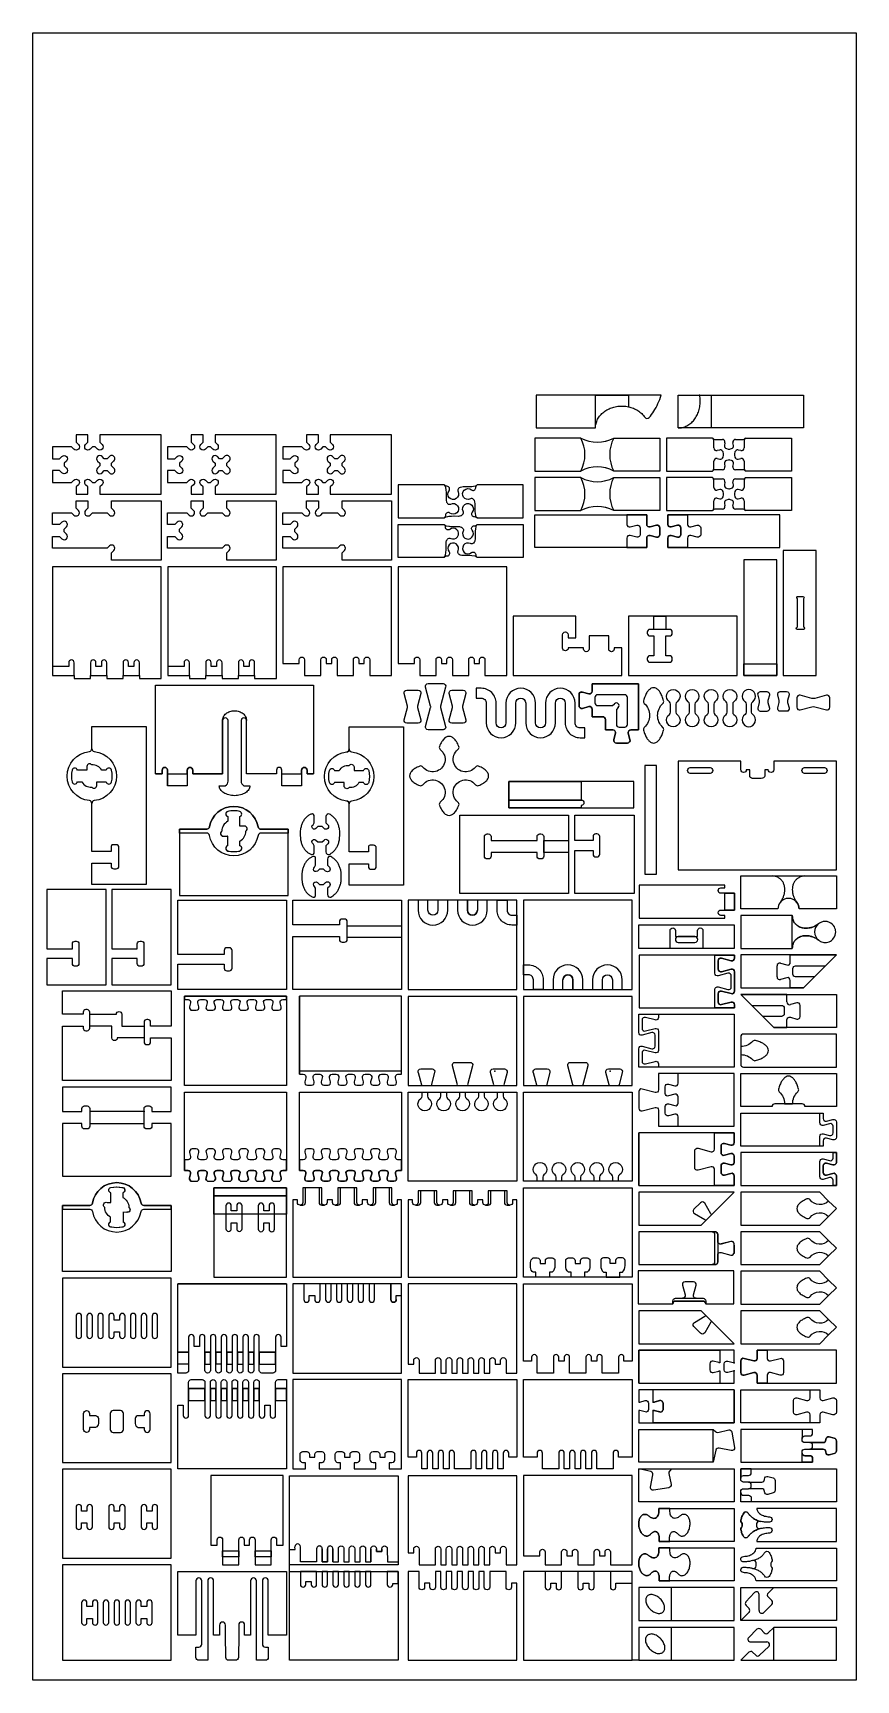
# Model space of a CAD drawing. Extents: x -848 to 402, y 3216 to 5716.
import ezdxf

# ---------------------------------------------------------------- set-up
doc = ezdxf.new("R2010")
doc.units = 0
doc.header["$MEASUREMENT"] = 0
for name, color, linetype in [('3mm engrave', 5, 'CONTINUOUS'), ('cut 18 mm', 7, 'CONTINUOUS'), ('engrave 13.5', 6, 'CONTINUOUS'), ('engrave 4.5mm', 2, 'CONTINUOUS'), ('engrave 9mm', 3, 'CONTINUOUS'), ('Frame', 7, 'CONTINUOUS'), ('joint 9 mm', 4, 'CONTINUOUS')]:
    doc.layers.add(name, color=color, linetype=linetype)

# ---------------------------------------------------------------- blocks, each defined once
blk = doc.blocks.new('*U0')
at = {"layer": 'cut 18 mm', "color": 7, "linetype": 'Continuous'}
for p, q in [((-4337, 20.34322), (-4337, 29.65678)), ((-4337, 20.34322), (-4337, 29.65678)), ((-4331.83884, 33.61707), (-4323.55291, 31.39686)), ((-4331.83884, 33.61707), (-4323.55291, 31.39686)), ((-4323.55291, 18.60314), (-4331.83884, 16.38293)), ((-4323.55291, 18.60314), (-4331.83884, 16.38293))]:
    blk.add_line(p, q, dxfattribs=at)
for centre, radius, start, end in [((-4332.9, 29.656776), 4.1, 74.999980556, 180), ((-4332.9, 29.656776), 4.1, 74.999980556, 180), ((-4322, 37.192419), 6, 255, 270), ((-4322, 37.192419), 6, 255, 270), ((-4332.9, 20.343224), 4.1, 180, 285.000019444), ((-4332.9, 20.343224), 4.1, 180, 285.000019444), ((-4322, 12.807581), 6, 90, 105), ((-4322, 12.807581), 6, 90, 105)]:
    blk.add_arc(centre, radius, start, end, dxfattribs=at)
for p in [(-4337, 29.65678), (-4331.83884, 33.61707), (-4323.55291, 31.39686), (-4322, 31.19242), (-4337, 20.34322), (-4331.83884, 16.38293), (-4323.55291, 18.60314), (-4322, 18.80758)]:
    blk.add_point(p, dxfattribs=at)

msp = doc.modelspace()

# ---------------------------------------------------------------- linework, layer by layer
at = {"layer": '3mm engrave'}
for points in [[(94.8, 4831.2), (112.8, 4831.2), (112.8, 4811.2), (94.8, 4811.2)], [(-679.4, 4061.4), (-679.4, 4079.4), (-761.9, 4079.4), (-761.9, 4061.4)]]:
    msp.add_lwpolyline(points, close=True, dxfattribs=at)
at = {"layer": '3mm engrave', "linetype": 'Continuous'}
for points in [[(-35, 4490.7), (-35, 4472.7), (-72.5, 4472.7), (-72.5, 4490.7)], [(-288.2, 4343.4), (-370.7, 4343.4), (-370.7, 4361.4), (-288.2, 4361.4)]]:
    msp.add_lwpolyline(points, close=True, dxfattribs=at)
for points in [[(119.4, 4326.9), (119.4, 4353.9), (119.4, 4353.9, -1), (127.6, 4353.9), (127.6, 4353.9), (127.6, 4344.9), (127.6, 4344.9), (161.2, 4344.9), (161.2, 4344.9), (161.2, 4353.9), (161.2, 4353.9, -1), (169.4, 4353.9), (169.4, 4353.9), (169.4, 4326.9)], [(131.7, 4344.9, 0.940184), (131.7, 4335.9), (131.7, 4335.9), (157.1, 4335.9), (157.1, 4335.9, 0.98711), (157.1, 4344.9), (157.1, 4344.9)], [(-761.9, 4227), (-721.4, 4227), (-721.4, 4227, -1), (-713.2, 4227), (-713.2, 4227), (-713.2, 4209), (-713.2, 4209), (-679.4, 4209), (-679.4, 4191), (-720, 4191), (-720, 4191, -1), (-728.2, 4191), (-728.2, 4191), (-728.2, 4206), (-728.2, 4209), (-761.9, 4209)]]:
    msp.add_lwpolyline(points, format="xyb", close=True, dxfattribs=at)
at = {"layer": 'cut 18 mm', "color": 7, "linetype": 'Continuous'}
for p, q in [((187.5, 5099.5), (198.8, 5099.5)), ((202.8, 5094.5), (201.9, 5090.4)), ((204.9, 5085.5), (207.8, 5084.7)), ((209.9, 5084.7), (212.8, 5085.5)), ((215.8, 5090.4), (214.9, 5094.5)), ((218.9, 5099.5), (230.2, 5099.5)), ((198.8, 5053.5), (187.5, 5053.5)), ((201.9, 5062.6), (202.8, 5058.5)), ((207.8, 5068.2), (204.9, 5067.5)), ((212.8, 5067.5), (209.9, 5068.2)), ((214.9, 5058.5), (215.8, 5062.6)), ((230.2, 5053.5), (218.9, 5053.5)), ((187.5, 5039.5), (198.8, 5039.5)), ((202.8, 5034.5), (201.9, 5030.4)), ((204.9, 5025.5), (207.8, 5024.7)), ((209.9, 5024.7), (212.8, 5025.5)), ((215.8, 5030.4), (214.9, 5034.5)), ((218.9, 5039.5), (230.2, 5039.5)), ((201.9, 5002.6), (202.8, 4998.5)), ((207.8, 5008.2), (204.9, 5007.5)), ((212.8, 5007.5), (209.9, 5008.2)), ((214.9, 4998.5), (215.8, 5002.6)), ((198.8, 4993.5), (187.5, 4993.5)), ((230.2, 4993.5), (218.9, 4993.5)), ((-818.1, 4763.1), (-818.1, 4763.1)), ((-643.7, 4573.7), (-643.7, 4573.7)), ((-35, 4490.7), (-35, 4490.7)), ((-453.2, 4399.9), (-453.2, 4399.9)), ((-382.7, 4362.9), (-382.7, 4362.9)), ((-370.7, 4361.4), (-370.7, 4361.4)), ((-288.2, 4361.4), (-288.2, 4361.4)), ((-370.7, 4343.4), (-370.7, 4343.4)), ((-288.2, 4343.4), (-288.2, 4343.4)), ((345, 4339.3), (345.1, 4339.2)), ((-463.2, 4272.4), (-463.2, 4272.4)), ((-463.2, 4249.4), (-463.2, 4249.4)), ((187.6, 3896.9), (187.6, 3896.9)), ((251.2, 3293.5), (238.8, 3281.2)), ((262.5, 3287.9), (257, 3293.5)), ((241.7, 3274.2), (266.4, 3274.2)), ((249.5, 3254.1), (244.7, 3258.7)), ((269.2, 3267.1), (255.2, 3254))]:
    msp.add_line(p, q, dxfattribs=at)
for points in [[(6.2, 5166.8), (-84.1, 5166.8), (-84.1, 5116.8), (6.2, 5116.8), (6.2, 5116.8)], [(105.9, 5166.8), (56.2, 5166.8), (6.2, 5166.8)], [(181.9, 5116.8), (131.9, 5116.8), (131.9, 5166.8), (164.2, 5166.8), (181.9, 5166.8)], [(181.9, 5166.8), (321.9, 5166.8), (321.9, 5116.8), (181.9, 5116.8), (181.9, 5116.8)], [(-16.1, 5101.5), (-86.1, 5101.5), (-86.1, 5101.5), (-86.1, 5051.5), (-86.1, 5051.5), (-16.1, 5051.5)], [(33.9, 5101.5), (103.9, 5101.5), (103.9, 5101.5), (103.9, 5051.5), (103.9, 5051.5), (33.9, 5051.5)], [(184.6, 5100.7), (183.9, 5101.5), (113.9, 5101.5), (113.9, 5051.5), (183.9, 5051.5), (184.6, 5052.3)], [(233.1, 5100.7), (233.9, 5101.5), (303.9, 5101.5), (303.9, 5051.5), (233.9, 5051.5), (233.1, 5052.3)], [(-16.1, 5041.5), (-86.1, 5041.5), (-86.1, 5041.5), (-86.1, 4991.5), (-86.1, 4991.5), (-16.1, 4991.5)], [(33.9, 5041.5), (103.9, 5041.5), (103.9, 5041.5), (103.9, 4991.5), (103.9, 4991.5), (33.9, 4991.5)], [(184.6, 5040.7), (183.9, 5041.5), (113.9, 5041.5), (113.9, 4991.5), (183.9, 4991.5), (184.6, 4992.3)], [(233.1, 5040.7), (233.9, 5041.5), (303.9, 5041.5), (303.9, 4991.5), (233.9, 4991.5), (233.1, 4992.3)], [(-661.9, 4591.7), (-661.9, 4726.7), (-661.9, 4726.7), (-421.9, 4726.7), (-421.9, 4726.7), (-421.9, 4591.7)], [(-613.7, 4591.7), (-613.7, 4591.7), (-613.7, 4573.7), (-613.7, 4573.7), (-643.7, 4573.7)], [(202.4, 4422.9), (72.3, 4422.9), (72.3, 4372.9), (202.4, 4372.9)], [(226.8, 4167), (226.8, 4167), (226.8, 4152.3)], [(-278.2, 4108.9), (-278.2, 4108.9), (-113.2, 4108.9), (-113.2, 3973.4), (-113.2, 3973.4), (-278.2, 3973.4), (-278.2, 3973.4), (-278.2, 4108.9), (-278.2, 4108.9), (-278.2, 4108.9), (-278.2, 4108.9), (-278.2, 4108.9)], [(61.8, 3973.4), (61.8, 3973.4), (-103.2, 3973.4), (-103.2, 4108.9), (61.8, 4108.9), (61.8, 3973.4), (61.8, 3973.4), (61.8, 3973.4), (61.8, 3973.4), (61.8, 3973.4)], [(-453.2, 3817.9), (-453.2, 3682.4), (-288.2, 3682.4), (-288.2, 3817.9), (-288.2, 3817.9), (-453.2, 3817.9)], [(-293.5, 3526.4), (-293.4, 3391.4), (-293.4, 3391.4), (-458.4, 3391.4), (-458.4, 3391.4), (-458.5, 3526.4), (-293.5, 3526.4)], [(-458.5, 3246.4), (-458.5, 3381.4), (-458.5, 3381.4), (-293.5, 3381.4), (-293.5, 3381.4), (-293.5, 3246.4), (-293.5, 3246.4), (-458.5, 3246.4)], [(-103.2, 3381.4), (-103.2, 3246.4), (-103.2, 3246.4), (61.8, 3246.4), (61.8, 3246.4), (61.8, 3381.4), (61.8, 3381.4), (-103.2, 3381.4)], [(239, 3258.6), (226.8, 3246.4), (276.8, 3246.4), (371.9, 3246.4), (371.9, 3296.4), (276.8, 3296.4), (268.3, 3287.9)]]:
    msp.add_lwpolyline(points, dxfattribs=at)
for points in [[(6.2, 5116.9, -0.060518), (7, 5123.6, -0.058488), (9.4, 5130, -0.055094), (13.3, 5135.9, -0.051243), (18.6, 5141, -0.047688), (25, 5145.1, -0.044884), (32.3, 5148.1, -0.043045), (40.1, 5149.7, -0.042248), (48.2, 5150.1, -0.042511), (56.2, 5149.1, -0.043799), (63.7, 5146.7, -0.046128), (70.6, 5143.2, -0.049338), (76.5, 5138.6, -0.05311), (81.1, 5133)], [(87.5, 5132.6, 0.041792), (94.8, 5142.2, 0.035818), (101, 5153.8, 0.031518), (105.9, 5166.8, 0.031518)], [(81.1, 5133, 0.492776), (87.5, 5132.6)], [(-440.1, 4591.7), (-440.1, 4591.7), (-440.1, 4597.6), (-440.1, 4597.6, -1), (-431.9, 4597.6), (-431.9, 4597.6), (-431.9, 4591.7), (-431.9, 4591.7), (-421.9, 4591.7), (-431.9, 4591.7), (-431.9, 4591.7), (-431.9, 4597.6), (-431.9, 4597.6, 1), (-440.1, 4597.6), (-440.1, 4597.6), (-440.1, 4591.7), (-440.1, 4591.7), (-440.1, 4573.7), (-440.1, 4573.7), (-470.1, 4573.7), (-470.1, 4573.7), (-470.1, 4591.7), (-470.1, 4591.7), (-470.1, 4597.6), (-470.1, 4597.6, 1), (-478.3, 4597.6), (-478.3, 4597.6), (-478.3, 4591.7), (-478.3, 4591.7), (-523.7, 4591.7), (-523.7, 4591.7), (-523.7, 4672.6), (-523.7, 4672.7, 0.998372), (-531.9, 4672.6), (-531.9, 4672.6), (-531.9, 4580.8), (-531.9, 4580.8, 0.292937), (-527.8, 4573.7), (-527.8, 4573.7), (-518.7, 4573.7, -0.076185), (-519.2, 4570.8, -0.067994), (-520.5, 4568, -0.058017), (-522.6, 4565.4, -0.04863), (-525.5, 4563.2, -0.041345), (-529, 4561.3, -0.036291), (-533.1, 4559.9, -0.033163), (-537.4, 4559.1, -0.031659), (-541.9, 4558.7, -0.031659), (-546.5, 4559.1, -0.033163), (-550.8, 4559.9, -0.036291), (-554.8, 4561.3, -0.041345), (-558.4, 4563.2, -0.04863), (-561.2, 4565.4, -0.058017), (-563.4, 4568, -0.067994), (-564.7, 4570.8, -0.074921), (-565.1, 4573.7), (-556, 4573.7), (-556, 4573.7, 0.292937), (-551.9, 4580.8), (-551.9, 4580.8), (-551.9, 4672.6), (-551.9, 4672.6, 1.002791), (-560.1, 4672.6), (-560.1, 4672.6)], [(-758.7, 4629.9), (-758.7, 4663.7), (-676.2, 4663.7), (-676.2, 4663.7), (-676.2, 4423.7), (-676.2, 4423.7), (-758.7, 4423.7), (-758.7, 4456.2), (-729.5, 4456.2), (-729.5, 4456.2), (-729.5, 4451.8), (-729.5, 4451.8, 0.414214), (-725.4, 4447.7), (-725.4, 4447.7), (-721.6, 4447.7), (-721.6, 4447.7, 0.414214), (-717.5, 4451.8), (-717.5, 4451.8), (-717.5, 4480.1), (-717.5, 4480.1, 0.414214), (-721.6, 4484.2), (-721.6, 4484.2), (-725.4, 4484.2), (-725.4, 4484.2, 0.494702), (-729.5, 4481.6), (-729.5, 4481.6), (-729.5, 4474.2), (-729.5, 4474.2), (-758.7, 4474.2), (-758.7, 4547.1)], [(-470.1, 4591.7), (-470.1, 4591.7), (-470.1, 4597.6), (-470.1, 4597.6, 1), (-478.3, 4597.6), (-478.3, 4597.6), (-478.3, 4591.7), (-478.3, 4591.7), (-523.7, 4591.7), (-523.7, 4591.7), (-523.7, 4672.6)], [(-758.7, 4547.1, 0.385587), (-762.4, 4551.2), (-762.4, 4551.2, -0.905853), (-762.4, 4625.8), (-762.4, 4625.8, 0.385587), (-758.7, 4629.9)], [(-788.7, 4579.5, 0.791592), (-780.7, 4579.5), (-780.7, 4579.5), (-773.7, 4579.5), (-773.7, 4579.5, 0.296529), (-758.7, 4571.7), (-758.7, 4571.7, 0.740121), (-751.2, 4574), (-751.2, 4574), (-751.2, 4579.5), (-751.2, 4579.5), (-736.7, 4579.5), (-736.7, 4579.5, 0.791683), (-728.7, 4579.5), (-728.7, 4579.5), (-728.7, 4579.5), (-728.7, 4579.5, 0.102588), (-728.7, 4597.5), (-728.7, 4597.5), (-728.7, 4597.5), (-728.7, 4597.5, 0.791683), (-736.7, 4597.5), (-736.7, 4597.5), (-743.7, 4597.5), (-743.7, 4597.5, 0.296529), (-758.7, 4605.3), (-758.7, 4605.3, 0.740121), (-766.2, 4603), (-766.2, 4603), (-766.2, 4597.5), (-766.2, 4597.5), (-780.7, 4597.5), (-780.7, 4597.5, 0.785406), (-788.7, 4597.6), (-788.7, 4597.6, 0.103095), (-788.7, 4579.5), (-788.7, 4579.5), (-788.7, 4579.5)], [(-398, 4596.8, -0.791592), (-390, 4596.8), (-390, 4596.8), (-383, 4596.8), (-383, 4596.8, -0.296529), (-368, 4604.6), (-368, 4604.6, -0.740121), (-360.5, 4602.3), (-360.5, 4602.3), (-360.5, 4596.8), (-360.5, 4596.8), (-346, 4596.8), (-346, 4596.8, -0.791683), (-338, 4596.8), (-338, 4596.8), (-338, 4596.8), (-338, 4596.8, -0.102588), (-338, 4578.8), (-338, 4578.8), (-338, 4578.8), (-338, 4578.8, -0.791683), (-346, 4578.8), (-346, 4578.8), (-353, 4578.8), (-353, 4578.8, -0.296529), (-368, 4571.1), (-368, 4571.1, -0.740121), (-375.5, 4573.4), (-375.5, 4573.4), (-375.5, 4578.8), (-375.5, 4578.8), (-390, 4578.8), (-390, 4578.8, -0.785406), (-398, 4578.8), (-398, 4578.8, -0.103095), (-398, 4596.8), (-398, 4596.8), (-398, 4596.8)], [(180.1, 4592.4), (180.1, 4592.4), (150.1, 4592.4), (150.1, 4592.4, -0.911111), (150.1, 4601.4), (150.1, 4601.4), (180.1, 4601.4), (180.1, 4601.4, -0.911111), (180.1, 4592.4)], [(323.7, 4601.5), (323.7, 4601.5), (353.7, 4601.5), (353.7, 4601.5, -0.911111), (353.7, 4592.5), (353.7, 4592.5), (323.7, 4592.5), (323.7, 4592.5, -0.911111), (323.7, 4601.5)], [(-524.8, 4504.8), (-524.8, 4504.8, 0.903709), (-528.6, 4512.3), (-528.6, 4512.3), (-534.1, 4512.4), (-534.1, 4512.4), (-534.1, 4526.9), (-534.1, 4526.9, 0.785406), (-534, 4534.8), (-534, 4534.8, 0.096572), (-550.7, 4535.1), (-550.7, 4535.1), (-550.7, 4535.1), (-550.7, 4535.1, 0.921594), (-552.1, 4526.9), (-552.1, 4526.9), (-552.1, 4519.9), (-552.1, 4519.9, 0.284079), (-561.4, 4504.9), (-561.4, 4504.9, 0.740121), (-559.1, 4497.4), (-559.1, 4497.4), (-552.7, 4497.3), (-552.7, 4497.3), (-552.7, 4482.7), (-552.7, 4482.7, 0.849479), (-550.7, 4474.6), (-550.7, 4474.6), (-550.7, 4474.6), (-550.7, 4474.6, 0.083855), (-535.6, 4474.6), (-535.6, 4474.6), (-535.6, 4474.6), (-535.6, 4474.6, 0.881532), (-533.8, 4482.8), (-533.8, 4482.8), (-533.8, 4489.9), (-533.8, 4489.9, 0.273876), (-524.8, 4504.8)], [(-425.1, 4530.9, 0.058272), (-429.1, 4529, 0.052883), (-432.8, 4526.1, 0.047411), (-436, 4522.4, 0.042737), (-438.7, 4517.9, 0.039216), (-440.6, 4512.9, 0.036909), (-441.8, 4507.4, 0.045803), (-442.2, 4503, 0.019961), (-441.8, 4492.9, 0.036909), (-440.6, 4487.4, 0.039216), (-438.6, 4482.3, 0.042737), (-436, 4477.9, 0.047411), (-432.8, 4474.1, 0.052883), (-429.1, 4471.3, 0.067939), (-425.1, 4469.4, 0.619709), (-421.2, 4473.3), (-421.2, 4473.3), (-421.2, 4482.7), (-421.2, 4482.7), (-422.6, 4485.6), (-422.6, 4485.6, -1.136095), (-418.3, 4491.4), (-418.3, 4491.4), (-415.4, 4488.5), (-415.4, 4488.5), (-409, 4488.5), (-409, 4488.5), (-406.1, 4491.4), (-406.1, 4491.4, -0.999999), (-400.3, 4485.6), (-400.3, 4485.6), (-403.2, 4482.7), (-403.2, 4482.7), (-403.2, 4473.3), (-403.2, 4473.3, 0.512856), (-397.8, 4469.4, 0.089953), (-395.2, 4471.3, 0.052883), (-391.6, 4474.1, 0.047411), (-388.3, 4477.9, 0.042737), (-385.7, 4482.3, 0.039216), (-383.8, 4487.4, 0.036909), (-382.6, 4492.9, 0.019961), (-382.2, 4503, 0.045731), (-382.6, 4507.4, 0.036909), (-383.8, 4512.9, 0.039216), (-385.8, 4517.9, 0.042737), (-388.4, 4522.4, 0.047411), (-391.6, 4526.1, 0.052883), (-395.3, 4529, 0.082227), (-397.8, 4530.9, 0.512859), (-403.2, 4527), (-403.2, 4527), (-403.2, 4517.6), (-403.2, 4517.6), (-400.3, 4514.7), (-400.3, 4514.7, -0.999999), (-406.1, 4508.9), (-406.1, 4508.9), (-409, 4511.8), (-409, 4511.8), (-415.4, 4511.8), (-415.4, 4511.8), (-418.3, 4508.9), (-418.3, 4508.9, -1.136095), (-422.6, 4514.7), (-422.6, 4514.7), (-421.2, 4517.6), (-421.2, 4517.6), (-421.2, 4527), (-421.2, 4527, 0.619722), (-425.1, 4530.9), (-425.1, 4530.9), (-425.1, 4530.9)], [(-422.8, 4466.4, 0.058272), (-426.8, 4464.5, 0.052883), (-430.5, 4461.6, 0.047411), (-433.7, 4457.9, 0.042737), (-436.3, 4453.4, 0.039216), (-438.3, 4448.4, 0.036909), (-439.5, 4442.9, 0.045803), (-439.9, 4438.5, 0.019961), (-439.4, 4428.3, 0.036909), (-438.3, 4422.9, 0.039216), (-436.3, 4417.8, 0.042737), (-433.7, 4413.4, 0.047411), (-430.5, 4409.6, 0.052883), (-426.8, 4406.8, 0.067939), (-422.8, 4404.9, 0.619709), (-418.9, 4408.8), (-418.9, 4408.8), (-418.9, 4418.2), (-418.9, 4418.2), (-420.3, 4421.1), (-420.3, 4421.1, -1.136095), (-416, 4426.9), (-416, 4426.9), (-413.1, 4424), (-413.1, 4424), (-406.7, 4424), (-406.7, 4424), (-403.8, 4426.9), (-403.8, 4426.9, -0.999999), (-398, 4421.1), (-398, 4421.1), (-400.9, 4418.2), (-400.9, 4418.2), (-400.9, 4408.8), (-400.9, 4408.8, 0.512856), (-395.4, 4404.9, 0.089953), (-392.9, 4406.8, 0.052883), (-389.2, 4409.6, 0.047411), (-386, 4413.4, 0.042737), (-383.4, 4417.8, 0.039216), (-381.5, 4422.9, 0.036909), (-380.3, 4428.3, 0.019961), (-379.9, 4438.5, 0.045731), (-380.3, 4442.9, 0.036909), (-381.5, 4448.4, 0.039216), (-383.4, 4453.4, 0.042737), (-386.1, 4457.9, 0.047411), (-389.3, 4461.6, 0.052883), (-393, 4464.5, 0.082227), (-395.5, 4466.4, 0.512859), (-400.9, 4462.5), (-400.9, 4462.5), (-400.9, 4453.1), (-400.9, 4453.1), (-398, 4450.2), (-398, 4450.2, -0.999999), (-403.8, 4444.4), (-403.8, 4444.4), (-406.7, 4447.3), (-406.7, 4447.3), (-413.1, 4447.3), (-413.1, 4447.3), (-416, 4444.4), (-416, 4444.4, -1.136095), (-420.3, 4450.2), (-420.3, 4450.2), (-418.9, 4453.1), (-418.9, 4453.1), (-418.9, 4462.5), (-418.9, 4462.5, 0.619722), (-422.8, 4466.4), (-422.8, 4466.4), (-422.8, 4466.4)], [(324.3, 4436.9), (324.3, 4436.9), (324.3, 4436.9), (371.9, 4436.9), (371.9, 4436.9), (371.9, 4386.9), (371.9, 4386.9), (315.3, 4386.9, 0.166092), (312, 4396.7), (311.9, 4396.8, 0.486194), (286.8, 4396.8), (286.7, 4396.7, 0.166092), (283.3, 4386.9), (226.8, 4386.9), (226.8, 4386.9), (226.8, 4436.9), (226.8, 4436.9), (274.3, 4436.9), (274.3, 4436.9), (274.3, 4436.9), (324.3, 4436.9), (324.3, 4436.9)], [(202.4, 4372.9), (202.4, 4377), (202.4, 4377), (196.5, 4377), (196.5, 4377, -1), (196.5, 4385.2), (196.5, 4385.2), (217.4, 4385.2), (217.4, 4385.2), (217.4, 4410.6), (217.4, 4410.6), (196.5, 4410.6), (196.5, 4410.6, -1), (196.5, 4418.8), (196.5, 4418.8), (202.4, 4418.8), (202.4, 4418.8), (202.4, 4422.9)], [(286.7, 4396.7, 0.166092), (283.3, 4386.9)], [(312, 4396.7, -0.166092), (315.3, 4386.9)], [(-638.2, 4209), (-669.4, 4209), (-669.4, 4214.9), (-669.4, 4214.9, 0.414214), (-673.5, 4219), (-673.5, 4219), (-675.3, 4219), (-675.3, 4219, 0.414214), (-679.4, 4214.9), (-679.4, 4214.9), (-679.4, 4185.1, 0.417667), (-675.3, 4181), (-675.3, 4181), (-673.5, 4181, 0.441999), (-669.4, 4185.1), (-669.4, 4185.1), (-669.4, 4191), (-638.2, 4191), (-638.2, 4126.4), (-803.2, 4126.4), (-803.2, 4209), (-771.9, 4209), (-771.9, 4206.1), (-771.9, 4206.1, 0.414214), (-767.8, 4202), (-767.8, 4202), (-766, 4202), (-766, 4202, 0.414214), (-761.9, 4206.1), (-761.9, 4206.1), (-761.9, 4229.9, 0.414214), (-766, 4234), (-766, 4234), (-767.8, 4234), (-767.8, 4234, 0.414214), (-771.9, 4229.9), (-771.9, 4229.9), (-771.9, 4227), (-803.2, 4227), (-803.2, 4262.5), (-638.2, 4262.5), (-638.2, 4262.5), (-638.2, 4209)], [(-443.2, 4135.8), (-443.2, 4135.8), (-443.2, 4135.8), (-437.6, 4135.8), (-437.6, 4135.8, -0.493145), (-433.7, 4130.7), (-433.7, 4130.7), (-435.3, 4124.6), (-435.3, 4124.6), (-435.3, 4124.6, 0.493146), (-431.3, 4119.4), (-431.3, 4119.4), (-425, 4119.4), (-425, 4119.4, 0.493145), (-421.1, 4124.6), (-421.1, 4124.6), (-422.7, 4130.7), (-422.7, 4130.7, -0.493146), (-418.8, 4135.8), (-418.8, 4135.8), (-412.6, 4135.8), (-412.6, 4135.8, -0.493145), (-408.7, 4130.7), (-408.7, 4130.7), (-410.3, 4124.6), (-410.3, 4124.6), (-410.3, 4124.6, 0.493146), (-406.3, 4119.4), (-406.3, 4119.4), (-400, 4119.4), (-400, 4119.4, 0.493145), (-396.1, 4124.6), (-396.1, 4124.6), (-397.7, 4130.7), (-397.7, 4130.7, -0.493146), (-393.8, 4135.8), (-393.8, 4135.8), (-393.8, 4135.8), (-387.6, 4135.8), (-387.6, 4135.8, -0.493145), (-383.7, 4130.7), (-383.7, 4130.7), (-385.3, 4124.6), (-385.3, 4124.6), (-385.3, 4124.6, 0.493146), (-381.3, 4119.4), (-381.3, 4119.4), (-375, 4119.4), (-375, 4119.4, 0.493145), (-371.1, 4124.6), (-371.1, 4124.6), (-372.7, 4130.7), (-372.7, 4130.7, -0.493146), (-368.8, 4135.8), (-368.8, 4135.8), (-362.6, 4135.8), (-362.6, 4135.8, -0.493145), (-358.7, 4130.7), (-358.7, 4130.7), (-360.3, 4124.6), (-360.3, 4124.6), (-360.3, 4124.6, 0.493146), (-356.3, 4119.4), (-356.3, 4119.4), (-350, 4119.4), (-350, 4119.4, 0.493145), (-346.1, 4124.6), (-346.1, 4124.6), (-347.7, 4130.7), (-347.7, 4130.7, -0.493146), (-343.8, 4135.8), (-343.8, 4135.8), (-337.6, 4135.8), (-337.6, 4135.8, -0.493145), (-333.7, 4130.7), (-333.7, 4130.7), (-335.3, 4124.6), (-335.3, 4124.6), (-335.3, 4124.6, 0.493158), (-331.3, 4119.4), (-331.3, 4119.4), (-325, 4119.4), (-325, 4119.4, 0.493145), (-321.1, 4124.6), (-321.1, 4124.6), (-322.7, 4130.7), (-322.7, 4130.7, -0.493146), (-318.8, 4135.8), (-318.8, 4135.8), (-312.6, 4135.8), (-312.6, 4135.8, -0.493145), (-308.7, 4130.7), (-308.7, 4130.7), (-310.3, 4124.6), (-310.3, 4124.6), (-310.3, 4124.6, 0.493146), (-306.3, 4119.4), (-306.3, 4119.4), (-306.3, 4119.4), (-300, 4119.4), (-300, 4119.4, 0.493145), (-296.1, 4124.6), (-296.1, 4124.6), (-297.7, 4130.7), (-297.7, 4130.7, -0.493146), (-293.8, 4135.8), (-293.8, 4135.8), (-288.2, 4135.8), (-288.2, 4135.8), (-288.2, 4254.4), (-443.2, 4254.4), (-443.2, 4135.8), (-443.2, 4254.4)], [(71.8, 3966.9), (216.8, 3966.9), (216.8, 3981.6), (216.8, 3981.6, 0.493146), (211.7, 3985.5), (211.7, 3985.5), (202, 3982.9), (202, 3982.9, -0.493145), (196.8, 3986.9), (196.8, 3986.9), (196.8, 3996.9), (196.8, 3996.9, -0.493145), (202, 4000.9), (202, 4000.9), (211.7, 3998.3), (211.7, 3998.3, 0.493146), (216.8, 4002.2), (216.8, 4002.2), (216.8, 4011.6), (216.8, 4011.6, 0.493146), (211.7, 4015.5), (211.7, 4015.5), (202, 4012.9), (202, 4012.9, -0.493145), (196.8, 4016.9), (196.8, 4016.9), (196.8, 4026.9), (196.8, 4026.9, -0.493145), (202, 4030.9), (202, 4030.9), (211.7, 4028.3), (211.7, 4028.3, 0.493146), (216.8, 4032.2), (216.8, 4032.2), (216.8, 4046.9), (186.8, 4046.9), (71.8, 4046.9), (71.8, 3966.9), (71.8, 4046.9)], [(-739.1, 3933.9), (-739.1, 3933.9, -0.903709), (-735.3, 3941.4), (-735.3, 3941.4), (-729.8, 3941.4), (-729.8, 3941.4), (-729.8, 3955.9), (-729.8, 3955.9, -0.785406), (-729.9, 3963.9), (-729.9, 3963.9, -0.096572), (-713.2, 3964.2), (-713.2, 3964.2), (-713.2, 3964.2), (-713.2, 3964.2, -0.921594), (-711.8, 3955.9), (-711.8, 3955.9), (-711.8, 3948.9), (-711.8, 3948.9, -0.284079), (-702.5, 3933.9), (-702.5, 3933.9, -0.740121), (-704.8, 3926.4), (-704.8, 3926.4), (-711.2, 3926.3), (-711.2, 3926.3), (-711.2, 3911.7), (-711.2, 3911.7, -0.849479), (-713.2, 3903.6), (-713.2, 3903.6), (-713.2, 3903.6), (-713.2, 3903.6, -0.083855), (-728.3, 3903.6), (-728.3, 3903.6), (-728.3, 3903.6), (-728.3, 3903.6, -0.881532), (-730.1, 3911.9), (-730.1, 3911.9), (-730.1, 3918.9), (-730.1, 3918.9, -0.273876), (-739.1, 3933.9)], [(191.7, 3861.5, -0.494188), (196.9, 3865.5), (211.7, 3861.5, 0.493525), (216.8, 3865.5), (216.8, 3878.3, 0.493429), (211.7, 3882.2), (196.9, 3878.3, -0.542883), (191.7, 3882.2), (191.7, 3892.8, 0.414214), (187.6, 3896.9), (71.8, 3896.9), (71.8, 3846.9), (187.6, 3846.9), (187.6, 3846.9, 0.393863), (191.7, 3850.7), (191.7, 3861.5), (191.7, 3850.7)], [(71.8, 3666.9), (71.8, 3666.9), (216.8, 3666.9), (216.8, 3685.7), (216.8, 3685.7, 0.065543), (215.3, 3685.5), (215.3, 3685.5), (207, 3683.3), (207, 3683.3, -0.493146), (201.8, 3687.2), (201.8, 3687.2), (201.8, 3696.5), (201.8, 3696.5, -0.493146), (207, 3700.5), (207, 3700.5), (215.3, 3698.3), (215.3, 3698.3, 0.065543), (216.8, 3698.1), (216.8, 3698.1), (216.8, 3716.9), (194.8, 3716.9), (71.8, 3716.9), (71.8, 3666.9), (71.8, 3716.9), (194.8, 3716.9)], [(-409.6, 3545.9), (-409.6, 3545.9), (-413.7, 3545.9), (-413.7, 3545.9), (-413.7, 3536.9), (-413.7, 3536.9), (-380.9, 3536.9), (-380.9, 3536.9), (-380.9, 3545.9), (-380.9, 3545.9), (-385, 3545.9), (-385, 3545.9, -0.347595), (-389.1, 3551.5), (-389.1, 3551.5), (-389.1, 3559), (-389.1, 3559, -0.414214), (-385, 3563.1), (-385, 3563.1), (-378.9, 3563.1), (-378.9, 3563.1, -0.414214), (-374.8, 3559), (-374.8, 3559), (-374.8, 3554.9), (-374.8, 3554.9), (-366.6, 3554.9), (-366.6, 3554.9), (-366.6, 3559), (-366.6, 3559, -0.414214), (-362.5, 3563.1), (-362.5, 3563.1), (-356.3, 3563.1), (-356.3, 3563.1, -0.414214), (-352.2, 3559), (-352.2, 3559), (-352.2, 3551.5), (-352.2, 3551.5, -0.346047), (-356.3, 3545.9), (-356.3, 3545.9), (-360.4, 3545.9), (-360.4, 3545.9), (-360.4, 3536.9), (-360.4, 3536.9), (-327.6, 3536.9), (-327.6, 3536.9), (-327.6, 3545.9), (-327.6, 3545.9), (-331.7, 3545.9), (-331.7, 3545.9, -0.346047), (-335.8, 3551.5), (-335.8, 3551.5), (-335.8, 3559), (-335.8, 3559, -0.414214), (-331.7, 3563.1), (-331.7, 3563.1), (-325.6, 3563.1), (-325.6, 3563.1, -0.414214), (-321.5, 3559), (-321.5, 3559), (-321.5, 3554.9), (-321.5, 3554.9), (-313.3, 3554.9), (-313.3, 3554.9), (-313.3, 3559), (-313.3, 3559, -0.414214), (-309.2, 3563.1), (-309.2, 3563.1), (-303, 3563.1), (-303, 3563.1, -0.414214), (-298.9, 3559), (-298.9, 3559), (-298.9, 3551.5), (-298.9, 3551.5, -0.346047), (-303, 3545.9), (-303, 3545.9), (-307.1, 3545.9), (-307.1, 3545.9), (-307.1, 3536.9), (-307.1, 3536.9), (-288.2, 3536.9), (-288.2, 3672.4), (-453.2, 3672.4), (-453.2, 3536.9), (-434.2, 3536.9), (-434.2, 3545.9), (-438.3, 3545.9), (-438.3, 3545.9, -0.346047), (-442.4, 3551.5), (-442.4, 3551.5), (-442.4, 3559), (-442.4, 3559, -0.414214), (-438.3, 3563.1), (-438.3, 3563.1), (-432.2, 3563.1), (-432.2, 3563.1, -0.414214), (-428.1, 3559), (-428.1, 3559), (-428.1, 3554.9), (-419.9, 3554.9), (-419.9, 3559), (-419.9, 3559, -0.414214), (-415.8, 3563.1), (-415.8, 3563.1), (-409.6, 3563.1), (-409.6, 3563.1, -0.414214), (-405.5, 3559), (-405.5, 3559), (-405.5, 3553), (-405.5, 3553, -0.389732), (-409.6, 3545.9)], [(216.8, 3656.9), (216.8, 3656.9), (71.8, 3656.9), (71.8, 3638.1), (71.8, 3638.1, 0.065543), (73.4, 3638.3), (73.4, 3638.3), (81.6, 3640.5), (81.6, 3640.5, -0.493146), (86.8, 3636.5), (86.8, 3636.5), (86.8, 3627.2), (86.8, 3627.2, -0.493146), (81.6, 3623.3), (81.6, 3623.3), (73.4, 3625.5), (73.4, 3625.5, 0.065543), (71.8, 3625.7), (71.8, 3625.7), (71.8, 3606.9), (93.8, 3606.9), (216.8, 3606.9), (216.8, 3656.9), (216.8, 3606.9), (93.8, 3606.9)]]:
    msp.add_lwpolyline(points, format="xyb", dxfattribs=at)
for points in [[(-746.6, 5016.2), (-653.6, 5016.2), (-653.6, 5016.2), (-653.6, 5106.2), (-653.6, 5106.2), (-746.6, 5106.2), (-746.6, 5095.2), (-746.6, 5095.2), (-743.1, 5091.7), (-743.1, 5091.7, -0.999999), (-750.1, 5084.7), (-750.1, 5084.7), (-753.6, 5088.2), (-753.6, 5088.2), (-757.7, 5088.2), (-757.7, 5088.2), (-761.1, 5084.7), (-761.1, 5084.7, -0.999998), (-768.1, 5091.7), (-768.1, 5091.7), (-764.6, 5095.2), (-764.6, 5095.2), (-764.6, 5106.2), (-764.6, 5106.2), (-782.6, 5106.2), (-782.6, 5106.2), (-782.6, 5095.2), (-782.6, 5095.2), (-779.1, 5091.7), (-779.1, 5091.7, -0.999999), (-786.1, 5084.7), (-786.1, 5084.7), (-789.6, 5088.2), (-789.6, 5088.2), (-818.6, 5088.2), (-818.6, 5088.2), (-818.6, 5070.2), (-818.6, 5070.2), (-807.6, 5070.2), (-807.6, 5070.2), (-804.1, 5073.7), (-804.1, 5073.7, -0.999999), (-797.1, 5066.7), (-797.1, 5066.7), (-800.6, 5063.3), (-800.6, 5063.3), (-800.6, 5059.2), (-800.6, 5059.2), (-797.1, 5055.7), (-797.1, 5055.7, -0.999999), (-804.1, 5048.7), (-804.1, 5048.7), (-807.6, 5052.2), (-807.6, 5052.2), (-818.6, 5052.2), (-818.6, 5052.2), (-818.6, 5034.2), (-818.6, 5034.2), (-789.6, 5034.2), (-789.6, 5034.2), (-786.1, 5037.7), (-786.1, 5037.7, -0.999999), (-779.1, 5030.7), (-779.1, 5030.7), (-782.6, 5027.3), (-782.6, 5027.3), (-782.6, 5016.2), (-782.6, 5016.2), (-764.6, 5016.2), (-764.6, 5016.2), (-764.6, 5027.3), (-764.6, 5027.3), (-768.1, 5030.7), (-768.1, 5030.7, -0.999999), (-761.1, 5037.7), (-761.1, 5037.7), (-757.7, 5034.2), (-757.7, 5034.2), (-753.6, 5034.2), (-753.6, 5034.2), (-750.1, 5037.7), (-750.1, 5037.7, -0.999999), (-743.1, 5030.7), (-743.1, 5030.7), (-746.6, 5027.3), (-746.6, 5027.3)], [(-571.6, 5016.2), (-478.6, 5016.2), (-478.6, 5016.2), (-478.6, 5106.2), (-478.6, 5106.2), (-571.6, 5106.2), (-571.6, 5095.2), (-571.6, 5095.2), (-568.1, 5091.7), (-568.1, 5091.7, -0.999999), (-575.1, 5084.7), (-575.1, 5084.7), (-578.6, 5088.2), (-578.6, 5088.2), (-582.7, 5088.2), (-582.7, 5088.2), (-586.1, 5084.7), (-586.1, 5084.7, -0.999998), (-593.1, 5091.7), (-593.1, 5091.7), (-589.6, 5095.2), (-589.6, 5095.2), (-589.6, 5106.2), (-589.6, 5106.2), (-607.6, 5106.2), (-607.6, 5106.2), (-607.6, 5095.2), (-607.6, 5095.2), (-604.1, 5091.7), (-604.1, 5091.7, -0.999999), (-611.1, 5084.7), (-611.1, 5084.7), (-614.6, 5088.2), (-614.6, 5088.2), (-643.6, 5088.2), (-643.6, 5088.2), (-643.6, 5070.2), (-643.6, 5070.2), (-632.6, 5070.2), (-632.6, 5070.2), (-629.1, 5073.7), (-629.1, 5073.7, -0.999999), (-622.1, 5066.7), (-622.1, 5066.7), (-625.6, 5063.3), (-625.6, 5063.3), (-625.6, 5059.2), (-625.6, 5059.2), (-622.1, 5055.7), (-622.1, 5055.7, -0.999999), (-629.1, 5048.7), (-629.1, 5048.7), (-632.6, 5052.2), (-632.6, 5052.2), (-643.6, 5052.2), (-643.6, 5052.2), (-643.6, 5034.2), (-643.6, 5034.2), (-614.6, 5034.2), (-614.6, 5034.2), (-611.1, 5037.7), (-611.1, 5037.7, -0.999999), (-604.1, 5030.7), (-604.1, 5030.7), (-607.6, 5027.3), (-607.6, 5027.3), (-607.6, 5016.2), (-607.6, 5016.2), (-589.6, 5016.2), (-589.6, 5016.2), (-589.6, 5027.3), (-589.6, 5027.3), (-593.1, 5030.7), (-593.1, 5030.7, -0.999999), (-586.1, 5037.7), (-586.1, 5037.7), (-582.7, 5034.2), (-582.7, 5034.2), (-578.6, 5034.2), (-578.6, 5034.2), (-575.1, 5037.7), (-575.1, 5037.7, -0.999999), (-568.1, 5030.7), (-568.1, 5030.7), (-571.6, 5027.3), (-571.6, 5027.3)], [(-396.6, 5016.2), (-303.6, 5016.2), (-303.6, 5016.2), (-303.6, 5106.2), (-303.6, 5106.2), (-396.6, 5106.2), (-396.6, 5095.2), (-396.6, 5095.2), (-393.1, 5091.7), (-393.1, 5091.7, -0.999999), (-400.1, 5084.7), (-400.1, 5084.7), (-403.6, 5088.2), (-403.6, 5088.2), (-407.7, 5088.2), (-407.7, 5088.2), (-411.1, 5084.7), (-411.1, 5084.7, -0.999998), (-418.1, 5091.7), (-418.1, 5091.7), (-414.6, 5095.2), (-414.6, 5095.2), (-414.6, 5106.2), (-414.6, 5106.2), (-432.6, 5106.2), (-432.6, 5106.2), (-432.6, 5095.2), (-432.6, 5095.2), (-429.1, 5091.7), (-429.1, 5091.7, -0.999999), (-436.1, 5084.7), (-436.1, 5084.7), (-439.6, 5088.2), (-439.6, 5088.2), (-468.6, 5088.2), (-468.6, 5088.2), (-468.6, 5070.2), (-468.6, 5070.2), (-457.6, 5070.2), (-457.6, 5070.2), (-454.1, 5073.7), (-454.1, 5073.7, -0.999999), (-447.1, 5066.7), (-447.1, 5066.7), (-450.6, 5063.3), (-450.6, 5063.3), (-450.6, 5059.2), (-450.6, 5059.2), (-447.1, 5055.7), (-447.1, 5055.7, -0.999999), (-454.1, 5048.7), (-454.1, 5048.7), (-457.6, 5052.2), (-457.6, 5052.2), (-468.6, 5052.2), (-468.6, 5052.2), (-468.6, 5034.2), (-468.6, 5034.2), (-439.6, 5034.2), (-439.6, 5034.2), (-436.1, 5037.7), (-436.1, 5037.7, -0.999999), (-429.1, 5030.7), (-429.1, 5030.7), (-432.6, 5027.3), (-432.6, 5027.3), (-432.6, 5016.2), (-432.6, 5016.2), (-414.6, 5016.2), (-414.6, 5016.2), (-414.6, 5027.3), (-414.6, 5027.3), (-418.1, 5030.7), (-418.1, 5030.7, -0.999999), (-411.1, 5037.7), (-411.1, 5037.7), (-407.7, 5034.2), (-407.7, 5034.2), (-403.6, 5034.2), (-403.6, 5034.2), (-400.1, 5037.7), (-400.1, 5037.7, -0.999999), (-393.1, 5030.7), (-393.1, 5030.7), (-396.6, 5027.3), (-396.6, 5027.3)], [(-735.6, 5070.2), (-739.7, 5070.2), (-739.7, 5070.2), (-743.1, 5073.7), (-743.1, 5073.7, 0.999999), (-750.1, 5066.7), (-750.1, 5066.7), (-746.6, 5063.3), (-746.6, 5063.3), (-746.6, 5059.2), (-746.6, 5059.2), (-750.1, 5055.7), (-750.1, 5055.7, 1), (-743.1, 5048.7), (-743.1, 5048.7), (-739.7, 5052.2), (-739.7, 5052.2), (-735.6, 5052.2), (-735.6, 5052.2), (-732.1, 5048.7), (-732.1, 5048.7, 1.001161), (-725.1, 5055.7), (-725.1, 5055.7), (-728.6, 5059.2), (-728.6, 5059.2), (-728.6, 5063.3), (-728.6, 5063.3), (-725.1, 5066.8), (-725.1, 5066.7, 1.001392), (-732.1, 5073.7), (-732.1, 5073.7)], [(-560.6, 5070.2), (-564.7, 5070.2), (-564.7, 5070.2), (-568.1, 5073.7), (-568.1, 5073.7, 0.999999), (-575.1, 5066.7), (-575.1, 5066.7), (-571.6, 5063.3), (-571.6, 5063.3), (-571.6, 5059.2), (-571.6, 5059.2), (-575.1, 5055.7), (-575.1, 5055.7, 1), (-568.1, 5048.7), (-568.1, 5048.7), (-564.7, 5052.2), (-564.7, 5052.2), (-560.6, 5052.2), (-560.6, 5052.2), (-557.1, 5048.7), (-557.1, 5048.7, 1.001161), (-550.1, 5055.7), (-550.1, 5055.7), (-553.6, 5059.2), (-553.6, 5059.2), (-553.6, 5063.3), (-553.6, 5063.3), (-550.1, 5066.8), (-550.1, 5066.7, 1.001392), (-557.1, 5073.7), (-557.1, 5073.7)], [(-385.6, 5070.2), (-389.7, 5070.2), (-389.7, 5070.2), (-393.1, 5073.7), (-393.1, 5073.7, 0.999999), (-400.1, 5066.7), (-400.1, 5066.7), (-396.6, 5063.3), (-396.6, 5063.3), (-396.6, 5059.2), (-396.6, 5059.2), (-400.1, 5055.7), (-400.1, 5055.7, 1), (-393.1, 5048.7), (-393.1, 5048.7), (-389.7, 5052.2), (-389.7, 5052.2), (-385.6, 5052.2), (-385.6, 5052.2), (-382.1, 5048.7), (-382.1, 5048.7, 1.001161), (-375.1, 5055.7), (-375.1, 5055.7), (-378.6, 5059.2), (-378.6, 5059.2), (-378.6, 5063.3), (-378.6, 5063.3), (-375.1, 5066.8), (-375.1, 5066.7, 1.001392), (-382.1, 5073.7), (-382.1, 5073.7)], [(-728.6, 4916.2), (-728.6, 4927.3), (-728.6, 4927.3), (-725.1, 4930.7), (-725.1, 4930.7, 0.999999), (-732.1, 4937.7), (-732.1, 4937.7), (-735.6, 4934.2), (-735.6, 4934.2), (-818.6, 4934.2), (-818.6, 4934.2), (-818.6, 4952.2), (-818.6, 4952.2), (-807.6, 4952.2), (-807.6, 4952.2), (-804.1, 4948.7), (-804.1, 4948.7, 0.999999), (-797.1, 4955.7), (-797.1, 4955.7), (-800.6, 4959.2), (-800.6, 4959.2), (-800.6, 4963.3), (-800.6, 4963.3), (-797.1, 4966.7), (-797.1, 4966.7, 0.999999), (-804.1, 4973.7), (-804.1, 4973.7), (-807.6, 4970.2), (-807.6, 4970.2), (-818.6, 4970.2), (-818.6, 4970.2), (-818.6, 4988.2), (-818.6, 4988.2), (-789.6, 4988.2), (-789.6, 4988.2), (-786.1, 4984.7), (-786.1, 4984.7, 0.999999), (-779.1, 4991.7), (-779.1, 4991.7), (-782.6, 4995.2), (-782.6, 4995.2), (-782.6, 5006.2), (-782.6, 5006.2), (-764.6, 5006.2), (-764.6, 5006.2), (-764.6, 4995.2), (-764.6, 4995.2), (-768.1, 4991.7), (-768.1, 4991.7, 0.999999), (-761.1, 4984.7), (-761.1, 4984.7), (-757.7, 4988.2), (-757.7, 4988.2), (-735.6, 4988.2), (-735.6, 4988.2), (-732.1, 4984.7), (-732.1, 4984.7, 0.999999), (-725.1, 4991.7), (-725.1, 4991.7), (-728.6, 4995.2), (-728.6, 4995.2), (-728.6, 5006.2), (-653.6, 5006.2), (-653.6, 5006.2), (-653.6, 4916.2), (-653.6, 4916.2)], [(-553.6, 4916.2), (-553.6, 4927.3), (-553.6, 4927.3), (-550.1, 4930.7), (-550.1, 4930.7, 0.999999), (-557.1, 4937.7), (-557.1, 4937.7), (-560.6, 4934.2), (-560.6, 4934.2), (-643.6, 4934.2), (-643.6, 4934.2), (-643.6, 4952.2), (-643.6, 4952.2), (-632.6, 4952.2), (-632.6, 4952.2), (-629.1, 4948.7), (-629.1, 4948.7, 0.999999), (-622.1, 4955.7), (-622.1, 4955.7), (-625.6, 4959.2), (-625.6, 4959.2), (-625.6, 4963.3), (-625.6, 4963.3), (-622.1, 4966.7), (-622.1, 4966.7, 0.999999), (-629.1, 4973.7), (-629.1, 4973.7), (-632.6, 4970.2), (-632.6, 4970.2), (-643.6, 4970.2), (-643.6, 4970.2), (-643.6, 4988.2), (-643.6, 4988.2), (-614.6, 4988.2), (-614.6, 4988.2), (-611.1, 4984.7), (-611.1, 4984.7, 0.999999), (-604.1, 4991.7), (-604.1, 4991.7), (-607.6, 4995.2), (-607.6, 4995.2), (-607.6, 5006.2), (-607.6, 5006.2), (-589.6, 5006.2), (-589.6, 5006.2), (-589.6, 4995.2), (-589.6, 4995.2), (-593.1, 4991.7), (-593.1, 4991.7, 0.999999), (-586.1, 4984.7), (-586.1, 4984.7), (-582.7, 4988.2), (-582.7, 4988.2), (-560.6, 4988.2), (-560.6, 4988.2), (-557.1, 4984.7), (-557.1, 4984.7, 0.999999), (-550.1, 4991.7), (-550.1, 4991.7), (-553.6, 4995.2), (-553.6, 4995.2), (-553.6, 5006.2), (-478.6, 5006.2), (-478.6, 5006.2), (-478.6, 4916.2), (-478.6, 4916.2)], [(-378.6, 4916.2), (-378.6, 4927.3), (-378.6, 4927.3), (-375.1, 4930.7), (-375.1, 4930.7, 0.999999), (-382.1, 4937.7), (-382.1, 4937.7), (-385.6, 4934.2), (-385.6, 4934.2), (-468.6, 4934.2), (-468.6, 4934.2), (-468.6, 4952.2), (-468.6, 4952.2), (-457.6, 4952.2), (-457.6, 4952.2), (-454.1, 4948.7), (-454.1, 4948.7, 0.999999), (-447.1, 4955.7), (-447.1, 4955.7), (-450.6, 4959.2), (-450.6, 4959.2), (-450.6, 4963.3), (-450.6, 4963.3), (-447.1, 4966.7), (-447.1, 4966.7, 0.999999), (-454.1, 4973.7), (-454.1, 4973.7), (-457.6, 4970.2), (-457.6, 4970.2), (-468.6, 4970.2), (-468.6, 4970.2), (-468.6, 4988.2), (-468.6, 4988.2), (-439.6, 4988.2), (-439.6, 4988.2), (-436.1, 4984.7), (-436.1, 4984.7, 0.999999), (-429.1, 4991.7), (-429.1, 4991.7), (-432.6, 4995.2), (-432.6, 4995.2), (-432.6, 5006.2), (-432.6, 5006.2), (-414.6, 5006.2), (-414.6, 5006.2), (-414.6, 4995.2), (-414.6, 4995.2), (-418.1, 4991.7), (-418.1, 4991.7, 0.999999), (-411.1, 4984.7), (-411.1, 4984.7), (-407.7, 4988.2), (-407.7, 4988.2), (-385.6, 4988.2), (-385.6, 4988.2), (-382.1, 4984.7), (-382.1, 4984.7, 0.999999), (-375.1, 4991.7), (-375.1, 4991.7), (-378.6, 4995.2), (-378.6, 4995.2), (-378.6, 5006.2), (-303.6, 5006.2), (-303.6, 5006.2), (-303.6, 4916.2), (-303.6, 4916.2)], [(-86.1, 4985.2), (53.9, 4985.2), (83.9, 4985.2), (83.9, 4970.5), (83.9, 4970.5, 0.493146), (89, 4966.6), (89, 4966.6), (98.7, 4969.2), (98.7, 4969.2, -0.493145), (103.9, 4965.2), (103.9, 4965.2), (103.9, 4955.2), (103.9, 4955.2, -0.493145), (98.7, 4951.2), (98.7, 4951.2), (89, 4953.8), (89, 4953.8, 0.493146), (83.9, 4949.8), (83.9, 4949.8), (83.9, 4935.2), (53.9, 4935.2), (-86.1, 4935.2)], [(145.9, 4985.2), (115.9, 4985.2), (115.9, 4970.5), (115.9, 4970.5, 0.493146), (121, 4966.6), (121, 4966.6), (130.7, 4969.2), (130.7, 4969.2, -0.493145), (135.9, 4965.2), (135.9, 4965.2), (135.9, 4955.2), (135.9, 4955.2, -0.493145), (130.7, 4951.2), (130.7, 4951.2), (121, 4953.8), (121, 4953.8, 0.493146), (115.9, 4949.8), (115.9, 4949.8), (115.9, 4935.2), (145.9, 4935.2), (285.9, 4935.2), (285.9, 4985.2)], [(-468.7, 4759.2), (-443.9, 4759.2), (-443.9, 4759.2), (-443.9, 4765.1), (-443.9, 4765.1, -1), (-435.7, 4765.1), (-435.7, 4765.1), (-435.7, 4741.2), (-435.7, 4741.2), (-410.9, 4741.2), (-410.9, 4741.2), (-410.9, 4765.1), (-410.9, 4765.1, -1), (-402.7, 4765.1), (-402.7, 4765.1), (-402.7, 4759.2), (-402.7, 4759.2), (-394.4, 4759.2), (-394.4, 4759.2), (-394.4, 4765.1), (-394.4, 4765.1, -1), (-386.2, 4765.1), (-386.2, 4765.1), (-386.2, 4741.2), (-386.2, 4741.2), (-361.4, 4741.2), (-361.4, 4741.2), (-361.4, 4765.1), (-361.4, 4765.1, -1), (-353.2, 4765.1), (-353.2, 4765.1), (-353.2, 4759.2), (-353.2, 4759.2), (-344.9, 4759.2), (-344.9, 4759.2), (-344.9, 4765.1), (-344.9, 4765.1, -1), (-336.7, 4765.1), (-336.7, 4765.1), (-336.7, 4741.2), (-336.7, 4741.2), (-303.7, 4741.2), (-303.7, 4906.2), (-303.7, 4906.2), (-468.7, 4906.2), (-468.7, 4906.2)], [(-293.7, 4759.2), (-268.9, 4759.2), (-268.9, 4759.2), (-268.9, 4765.1), (-268.9, 4765.1, -1), (-260.7, 4765.1), (-260.7, 4765.1), (-260.7, 4741.2), (-260.7, 4741.2), (-235.9, 4741.2), (-235.9, 4741.2), (-235.9, 4765.1), (-235.9, 4765.1, -1), (-227.7, 4765.1), (-227.7, 4765.1), (-227.7, 4759.2), (-227.7, 4759.2), (-219.4, 4759.2), (-219.4, 4759.2), (-219.4, 4765.1), (-219.4, 4765.1, -1), (-211.2, 4765.1), (-211.2, 4765.1), (-211.2, 4741.2), (-211.2, 4741.2), (-186.4, 4741.2), (-186.4, 4741.2), (-186.4, 4765.1), (-186.4, 4765.1, -1), (-178.2, 4765.1), (-178.2, 4765.1), (-178.2, 4759.2), (-178.2, 4759.2), (-169.9, 4759.2), (-169.9, 4759.2), (-169.9, 4765.1), (-169.9, 4765.1, -1), (-161.7, 4765.1), (-161.7, 4765.1), (-161.7, 4741.2), (-161.7, 4741.2), (-128.7, 4741.2), (-128.7, 4906.2), (-128.7, 4906.2), (-293.7, 4906.2), (-293.7, 4906.2)], [(34.5, 4783.2), (34.5, 4783.2), (34.5, 4781.3), (34.5, 4781.3, -1), (26.3, 4781.3), (26.3, 4781.3), (26.3, 4801.2), (26.3, 4801.2), (-3.7, 4801.2), (-3.7, 4801.2), (-3.7, 4781.3), (-3.7, 4781.3, -1), (-11.9, 4781.3), (-11.9, 4781.3), (-11.9, 4783.2), (-11.9, 4783.2), (-35.5, 4783.2), (-35.5, 4783.2), (-35.5, 4781.3), (-35.5, 4781.3, -0.939123), (-43.7, 4784.3), (-43.7, 4784.3), (-43.7, 4803.1), (-43.7, 4803.1, -1), (-35.5, 4803.1), (-35.5, 4803.1), (-35.5, 4798.2), (-35.5, 4798.2), (-23.7, 4798.2), (-23.7, 4798.2), (-23.7, 4831.2), (-118.7, 4831.2), (-118.7, 4831.2), (-118.7, 4741.2), (-118.7, 4741.2), (46.3, 4741.2), (46.3, 4741.2), (46.3, 4783.2)], [(84.8, 4807.1), (84.8, 4807.1), (84.8, 4805.3), (84.8, 4805.3, 0.414214), (88.9, 4801.2), (88.9, 4801.2), (94.8, 4801.2), (94.8, 4801.2), (94.8, 4771.2), (94.8, 4771.2), (88.9, 4771.2), (88.9, 4771.2, 0.414214), (84.8, 4767.1), (84.8, 4767.1), (84.8, 4765.3), (84.8, 4765.3, 0.414214), (88.9, 4761.2), (88.9, 4761.2), (118.7, 4761.2), (118.7, 4761.2, 0.414214), (122.8, 4765.3), (122.8, 4765.3), (122.8, 4767.1), (122.8, 4767.1, 0.414214), (118.7, 4771.2), (118.7, 4771.2), (112.8, 4771.2), (112.8, 4771.2), (112.8, 4801.2), (112.8, 4801.2), (118.7, 4801.2), (118.7, 4801.2, 0.414214), (122.8, 4805.3), (122.8, 4805.3), (122.8, 4807.1), (122.8, 4807.1, 0.414214), (118.7, 4811.2), (118.7, 4811.2), (111.3, 4811.2), (111.3, 4811.2), (111.3, 4811.2), (94.8, 4811.2), (94.8, 4811.2), (88.9, 4811.2, 0.414214)], [(-613.7, 4597.6), (-613.7, 4591.7), (-613.7, 4591.7), (-613.7, 4597.6), (-613.7, 4597.6, -1), (-605.5, 4597.6), (-605.5, 4597.6), (-605.5, 4591.7), (-605.5, 4591.7), (-560.1, 4591.7), (-560.1, 4591.7), (-560.1, 4672.6), (-560.1, 4591.7), (-560.1, 4591.7), (-605.5, 4591.7), (-605.5, 4591.7), (-605.5, 4597.6), (-605.5, 4597.6, 1), (-613.7, 4597.6)], [(-368, 4546.4, 0.430748), (-371.7, 4550.5), (-371.7, 4550.5, -0.905853), (-371.7, 4625.1), (-371.7, 4625.1, 0.410055), (-368, 4629.2), (-368, 4663), (-285.5, 4663), (-285.5, 4663), (-285.5, 4423), (-285.5, 4423), (-368, 4423), (-368, 4455.5), (-338.8, 4455.5), (-338.8, 4455.5), (-338.8, 4451.1), (-338.8, 4451.1, 0.414214), (-334.7, 4447), (-334.7, 4447), (-330.9, 4447), (-330.9, 4447, 0.414214), (-326.8, 4451.1), (-326.8, 4451.1), (-326.8, 4479.4), (-326.8, 4479.4, 0.414214), (-330.9, 4483.5), (-330.9, 4483.5), (-334.7, 4483.5), (-334.7, 4483.5, 0.494702), (-338.8, 4480.9), (-338.8, 4480.9), (-338.8, 4473.5), (-338.8, 4473.5), (-368, 4473.5)], [(-643.7, 4597.9), (-643.7, 4597.9), (-643.7, 4573.7), (-643.7, 4597.9, 0.966865), (-651.9, 4597.6), (-651.9, 4597.6), (-651.9, 4591.7), (-651.9, 4591.7), (-661.9, 4591.7), (-651.9, 4591.7), (-651.9, 4591.7), (-651.9, 4597.6), (-651.9, 4597.6, -0.966865), (-643.7, 4597.9), (-643.7, 4573.7)], [(276.8, 4598), (276.8, 4598, -1), (268.6, 4598), (268.6, 4598), (263.4, 4598), (263.4, 4589), (263.4, 4589, -0.346047), (257.8, 4584.9), (257.8, 4584.9), (244.5, 4584.9), (244.5, 4584.9, -0.414214), (240.4, 4589), (240.4, 4589), (240.4, 4598), (235.2, 4598), (235.2, 4598, -1), (227, 4598), (227, 4598), (227, 4611), (131.9, 4611), (131.9, 4611), (131.9, 4446), (131.9, 4446), (371.9, 4446), (371.9, 4446), (371.9, 4611), (371.9, 4611), (276.8, 4611)], [(-625.6, 4501.9), (-625.6, 4407.4), (-460.6, 4407.4), (-460.6, 4501.9), (-460.6, 4507.9), (-495.6, 4507.9), (-502.1, 4507.9, -0.364826), (-506.2, 4511.3), (-506.2, 4511.3, 0.841676), (-580.1, 4511.3), (-580.1, 4511.3, -0.364826), (-584.1, 4507.9), (-584.1, 4507.9), (-625.6, 4507.9)], [(2.5, 4475.7), (2.5, 4475.7), (2.5, 4469.8), (2.5, 4469.8, 0.414214), (6.6, 4465.7), (6.6, 4465.7), (8.4, 4465.7), (8.4, 4465.7, 0.414214), (12.5, 4469.8), (12.5, 4469.8), (12.5, 4496.6), (12.5, 4496.6, 0.414214), (8.4, 4500.7), (8.4, 4500.7), (6.6, 4500.7), (6.6, 4500.7, 0.414214), (2.5, 4496.6), (2.5, 4496.6), (2.5, 4490.7), (2.5, 4490.7), (-25, 4490.7), (-25, 4529.2), (-25, 4529.2), (65, 4529.2), (65, 4529.2), (65, 4410.3), (65, 4410.3), (-25, 4410.3), (-25, 4410.3), (-25, 4475.7)], [(-82.5, 4490.7), (-82.5, 4490.7), (-82.5, 4496.6), (-82.5, 4496.6, -0.414214), (-78.4, 4500.7), (-78.4, 4500.7), (-76.6, 4500.7), (-76.6, 4500.7, -0.414214), (-72.5, 4496.6), (-72.5, 4496.6), (-72.5, 4472.7), (-72.5, 4472.7), (-72.5, 4466.8), (-72.5, 4466.8, -0.414214), (-76.6, 4462.7), (-76.6, 4462.7), (-78.4, 4462.7), (-78.4, 4462.7, -0.414214), (-82.5, 4466.8), (-82.5, 4466.8), (-82.5, 4472.7), (-82.5, 4472.7), (-152.5, 4472.7), (-152.5, 4472.7), (-152.5, 4466.8), (-152.5, 4466.8, -0.414214), (-156.6, 4462.7), (-156.6, 4462.7), (-158.4, 4462.7), (-158.4, 4462.7, -0.414214), (-162.5, 4466.8), (-162.5, 4466.8), (-162.5, 4496.6), (-162.5, 4496.6, -0.414214), (-158.4, 4500.7), (-158.4, 4500.7), (-156.6, 4500.7), (-156.6, 4500.7, -0.414214), (-152.5, 4496.6), (-152.5, 4496.6), (-152.5, 4490.7)], [(-788.2, 4326.4), (-788.2, 4327.9), (-788.2, 4333.8), (-788.2, 4333.8, -0.414214), (-784.1, 4337.9), (-784.1, 4337.9), (-782.3, 4337.9), (-782.3, 4337.9, -0.414214), (-778.2, 4333.8), (-778.2, 4333.8), (-778.2, 4304), (-778.2, 4304, -0.414214), (-782.3, 4299.9), (-782.3, 4299.9), (-784.1, 4299.9), (-784.1, 4299.9, -0.414214), (-788.2, 4304), (-788.2, 4304), (-788.2, 4309.9), (-788.2, 4311.4), (-826.9, 4311.4), (-826.9, 4271.4), (-826.9, 4271.4), (-736.9, 4271.4), (-736.9, 4271.4), (-736.9, 4416.4), (-736.9, 4416.4), (-826.9, 4416.4), (-826.9, 4416.4), (-826.9, 4326.4)], [(-689.6, 4326.4), (-689.6, 4327.9), (-689.6, 4333.8), (-689.6, 4333.8, -0.414214), (-685.5, 4337.9), (-685.5, 4337.9), (-683.7, 4337.9), (-683.7, 4337.9, -0.414214), (-679.6, 4333.8), (-679.6, 4333.8), (-679.6, 4304), (-679.6, 4304, -0.414214), (-683.7, 4299.9), (-683.7, 4299.9), (-685.5, 4299.9), (-685.5, 4299.9, -0.414214), (-689.6, 4304), (-689.6, 4304), (-689.6, 4309.9), (-689.6, 4311.4), (-728.3, 4311.4), (-728.3, 4271.4), (-728.3, 4271.4), (-638.3, 4271.4), (-638.3, 4271.4), (-638.3, 4416.4), (-638.3, 4416.4), (-728.3, 4416.4), (-728.3, 4416.4), (-728.3, 4326.4)], [(-463.2, 4399.9), (-463.2, 4264.4), (-628.2, 4264.4), (-628.2, 4264.4), (-628.2, 4302.9), (-557.7, 4302.9), (-557.7, 4297, 0.414214), (-553.6, 4292.9), (-553.6, 4292.9), (-549.8, 4292.9), (-549.8, 4292.9, 0.414214), (-545.7, 4297), (-545.7, 4297), (-545.7, 4299.9), (-545.7, 4323.8, 0.414214), (-549.8, 4327.9), (-549.8, 4327.9), (-553.6, 4327.9), (-553.6, 4327.9, 0.414214), (-557.7, 4323.8), (-557.7, 4323.8), (-557.7, 4317.9), (-628.2, 4317.9), (-628.2, 4399.9)], [(-370.7, 4367.3, 0.414214), (-374.8, 4371.4), (-374.8, 4371.4), (-378.6, 4371.4), (-378.6, 4371.4, 0.414214), (-382.7, 4367.3), (-382.7, 4367.3), (-382.7, 4362.9), (-453.2, 4362.9), (-453.2, 4399.9), (-288.2, 4399.9), (-288.2, 4399.9), (-288.2, 4264.4), (-453.2, 4264.4), (-453.2, 4344.9), (-382.7, 4344.9), (-382.7, 4344.9), (-382.7, 4340.5), (-382.7, 4340.5, 0.414214), (-378.6, 4336.4), (-378.6, 4336.4), (-374.8, 4336.4), (-374.8, 4336.4, 0.414214), (-370.7, 4340.5), (-370.7, 4340.5), (-370.7, 4343.4), (-370.7, 4367.3)], [(131.7, 4344.9, 0.940184), (131.7, 4335.9), (131.7, 4335.9), (157.1, 4335.9), (157.1, 4335.9, 0.98711), (157.1, 4344.9), (157.1, 4344.9)], [(217.4, 4236.9), (217.4, 4241.5), (217.4, 4241.5, 0.493145), (212.2, 4245.5), (212.2, 4245.5), (197.6, 4241.6), (197.6, 4241.6, -0.493145), (192.4, 4245.5), (192.4, 4245.5), (192.4, 4258.2), (192.4, 4258.2, -0.493145), (197.6, 4262.2), (197.6, 4262.2), (212.2, 4258.3), (212.2, 4258.3, 0.493145), (217.4, 4262.2), (217.4, 4262.2), (217.4, 4291.5), (217.4, 4291.5, 0.493145), (212.2, 4295.5), (212.2, 4295.5), (197.6, 4291.6), (197.6, 4291.6, -0.493145), (192.4, 4295.5), (192.4, 4295.5), (192.4, 4308.2), (192.4, 4308.2, -0.493145), (197.6, 4312.2), (197.6, 4312.2), (212.2, 4308.3), (212.2, 4308.3, 0.493145), (217.4, 4312.2), (217.4, 4312.2), (217.4, 4316.9), (187.4, 4316.9), (72.4, 4316.9), (72.4, 4236.9), (187.4, 4236.9)], [(101.8, 4146.9), (71.8, 4146.9), (71.8, 4174.5), (71.8, 4174.5, -0.493145), (77, 4178.5), (77, 4178.5), (91.6, 4174.6), (91.6, 4174.6, 0.493145), (96.8, 4178.5), (96.8, 4178.5), (96.8, 4195.2), (96.8, 4195.2, 0.493145), (91.6, 4199.2), (91.6, 4199.2), (77, 4195.3), (77, 4195.3, -0.493145), (71.8, 4199.2), (71.8, 4199.2), (71.8, 4226.9), (101.8, 4226.9), (216.8, 4226.9), (216.8, 4146.9)], [(230.9, 4146.9), (371.9, 4146.9), (371.9, 4146.9), (371.9, 4196.9), (230.9, 4196.9), (230.9, 4196.9, 0.414214), (226.8, 4192.8), (226.8, 4192.8), (226.8, 4151), (226.8, 4151, 0.414214), (230.9, 4146.9)], [(216.8, 4136.9), (131.8, 4136.9), (101.8, 4136.9), (101.8, 4112.2), (101.8, 4112.2, -0.493145), (96.6, 4108.3), (96.6, 4108.3), (77, 4113.5), (77, 4113.5, 0.493145), (71.8, 4109.6), (71.8, 4109.6), (71.8, 4084.2), (71.8, 4084.2, 0.493145), (77, 4080.2), (77, 4080.2), (96.6, 4085.5), (96.6, 4085.5, -0.493145), (101.8, 4081.5), (101.8, 4081.5), (101.8, 4056.9), (216.8, 4056.9)], [(324.3, 4086.9, 0.414214), (320.2, 4091), (320.2, 4091), (278.4, 4091), (278.4, 4091, 0.414214), (274.3, 4086.9), (274.3, 4086.9), (226.8, 4086.9), (226.8, 4086.9), (226.8, 4136.9), (226.8, 4136.9), (371.9, 4136.9), (371.9, 4136.9), (371.9, 4086.9), (324.3, 4086.9)], [(-638.2, 4061.4), (-667.4, 4061.4), (-667.4, 4061.4), (-667.4, 4057), (-667.4, 4057, -0.414214), (-671.5, 4052.9), (-671.5, 4052.9), (-675.3, 4052.9), (-675.3, 4052.9, -0.414214), (-679.4, 4057), (-679.4, 4057), (-679.4, 4061.4), (-679.4, 4061.4), (-679.4, 4079.4), (-679.4, 4079.4), (-679.4, 4083.8), (-679.4, 4083.8, -0.414214), (-675.3, 4087.9), (-675.3, 4087.9), (-671.5, 4087.9), (-671.5, 4087.9, -0.414214), (-667.4, 4083.8), (-667.4, 4083.8), (-667.4, 4079.4), (-667.4, 4079.4), (-638.2, 4079.4), (-638.2, 4116.4), (-638.2, 4116.4), (-803.2, 4116.4), (-803.2, 4116.4), (-803.2, 4079.4), (-773.9, 4079.4), (-773.9, 4079.4), (-773.9, 4083.8), (-773.9, 4083.8, -0.414214), (-769.8, 4087.9), (-769.8, 4087.9), (-766, 4087.9), (-766, 4087.9, -0.414214), (-761.9, 4083.8), (-761.9, 4083.8), (-761.9, 4079.4), (-761.9, 4079.4), (-761.9, 4061.4), (-761.9, 4061.4), (-761.9, 4057), (-761.9, 4057, -0.414214), (-766, 4052.9), (-766, 4052.9), (-769.8, 4052.9), (-769.8, 4052.9, -0.414214), (-773.9, 4057), (-773.9, 4057), (-773.9, 4061.4), (-773.9, 4061.4), (-803.2, 4061.4), (-803.2, 3981.4), (-638.2, 3981.4)], [(-618.2, 4108.9), (-463.2, 4108.9), (-463.2, 4006), (-463.2, 3989.7), (-468.8, 3989.7), (-468.8, 3989.7, 0.493145), (-472.7, 3984.5), (-472.7, 3984.5), (-471.1, 3978.5), (-471.1, 3978.5), (-471.1, 3978.5, -0.493145), (-475, 3973.3), (-475, 3973.3), (-475, 3973.3), (-481.3, 3973.3), (-481.3, 3973.3, -0.493146), (-485.3, 3978.5), (-485.3, 3978.5), (-483.7, 3984.5), (-483.7, 3984.5, 0.493146), (-487.6, 3989.7), (-487.6, 3989.7), (-487.6, 3989.7), (-493.8, 3989.7), (-493.8, 3989.7, 0.493145), (-497.7, 3984.5), (-497.7, 3984.5), (-496.1, 3978.5), (-496.1, 3978.5), (-496.1, 3978.5, -0.493145), (-500, 3973.3), (-500, 3973.3), (-500, 3973.3), (-506.3, 3973.3), (-506.3, 3973.3, -0.493146), (-510.3, 3978.5), (-510.3, 3978.5), (-508.7, 3984.5), (-508.7, 3984.5, 0.493146), (-512.6, 3989.7), (-512.6, 3989.7), (-512.6, 3989.7), (-512.6, 3989.7), (-518.8, 3989.7), (-518.8, 3989.7, 0.493145), (-522.7, 3984.5), (-522.7, 3984.5), (-521.1, 3978.5), (-521.1, 3978.5), (-521.1, 3978.5, -0.493145), (-525, 3973.3), (-525, 3973.3), (-525, 3973.3), (-525, 3973.3), (-531.3, 3973.3), (-531.3, 3973.3, -0.493146), (-535.3, 3978.5), (-535.3, 3978.5), (-533.7, 3984.5), (-533.7, 3984.5, 0.493146), (-537.6, 3989.7), (-537.6, 3989.7), (-537.6, 3989.7), (-537.6, 3989.7), (-543.8, 3989.7), (-543.8, 3989.7, 0.493145), (-547.7, 3984.5), (-547.7, 3984.5), (-546.1, 3978.5), (-546.1, 3978.5), (-546.1, 3978.5, -0.493145), (-550, 3973.3), (-550, 3973.3), (-550, 3973.3), (-556.3, 3973.3), (-556.3, 3973.3, -0.493146), (-560.3, 3978.5), (-560.3, 3978.5), (-558.7, 3984.5), (-558.7, 3984.5, 0.493146), (-562.6, 3989.7), (-562.6, 3989.7), (-562.6, 3989.7), (-562.6, 3989.7), (-568.8, 3989.7), (-568.8, 3989.7, 0.493145), (-572.7, 3984.5), (-572.7, 3984.5), (-571.1, 3978.5), (-571.1, 3978.5), (-571.1, 3978.5, -0.493145), (-575, 3973.3), (-575, 3973.3), (-575, 3973.3), (-575, 3973.3), (-581.3, 3973.3), (-581.3, 3973.3, -0.493146), (-585.3, 3978.5), (-585.3, 3978.5), (-583.7, 3984.5), (-583.7, 3984.5, 0.493146), (-587.6, 3989.7), (-587.6, 3989.7), (-587.6, 3989.7), (-587.6, 3989.7), (-593.8, 3989.7), (-593.8, 3989.7, 0.493145), (-597.7, 3984.5), (-597.7, 3984.5), (-596.1, 3978.5), (-596.1, 3978.5), (-596.1, 3978.5, -0.493145), (-600, 3973.3), (-600, 3973.3), (-600, 3973.3), (-600, 3973.3), (-606.3, 3973.3), (-606.3, 3973.3, -0.493146), (-610.3, 3978.5), (-610.3, 3978.5), (-608.7, 3984.5), (-608.7, 3984.5, 0.493146), (-612.6, 3989.7), (-612.6, 3989.7), (-612.6, 3989.7), (-612.6, 3989.7), (-618.2, 3989.7), (-618.2, 3989.7), (-618.2, 4006)], [(-443.2, 4108.9), (-288.2, 4108.9), (-288.2, 4006.1), (-288.2, 3989.8), (-293.8, 3989.8), (-293.8, 3989.8, 0.493145), (-297.7, 3984.7), (-297.7, 3984.7), (-296.1, 3978.6), (-296.1, 3978.6), (-296.1, 3978.6, -0.493145), (-300, 3973.4), (-300, 3973.4), (-300, 3973.4), (-306.3, 3973.4), (-306.3, 3973.4, -0.493146), (-310.3, 3978.6), (-310.3, 3978.6), (-308.7, 3984.7), (-308.7, 3984.7, 0.493146), (-312.6, 3989.8), (-312.6, 3989.8), (-312.6, 3989.8), (-318.8, 3989.8), (-318.8, 3989.8, 0.493145), (-322.7, 3984.7), (-322.7, 3984.7), (-321.1, 3978.6), (-321.1, 3978.6), (-321.1, 3978.6, -0.493145), (-325, 3973.4), (-325, 3973.4), (-325, 3973.4), (-331.3, 3973.4), (-331.3, 3973.4, -0.493146), (-335.3, 3978.6), (-335.3, 3978.6), (-333.7, 3984.7), (-333.7, 3984.7, 0.493146), (-337.6, 3989.8), (-337.6, 3989.8), (-337.6, 3989.8), (-337.6, 3989.8), (-343.8, 3989.8), (-343.8, 3989.8, 0.493145), (-347.7, 3984.7), (-347.7, 3984.7), (-346.1, 3978.6), (-346.1, 3978.6), (-346.1, 3978.6, -0.493145), (-350, 3973.4), (-350, 3973.4), (-350, 3973.4), (-350, 3973.4), (-356.3, 3973.4), (-356.3, 3973.4, -0.493146), (-360.3, 3978.6), (-360.3, 3978.6), (-358.7, 3984.7), (-358.7, 3984.7, 0.493146), (-362.6, 3989.8), (-362.6, 3989.8), (-362.6, 3989.8), (-362.6, 3989.8), (-368.8, 3989.8), (-368.8, 3989.8, 0.493145), (-372.7, 3984.7), (-372.7, 3984.7), (-371.1, 3978.6), (-371.1, 3978.6), (-371.1, 3978.6, -0.493145), (-375, 3973.4), (-375, 3973.4), (-375, 3973.4), (-381.3, 3973.4), (-381.3, 3973.4, -0.493146), (-385.3, 3978.6), (-385.3, 3978.6), (-383.7, 3984.7), (-383.7, 3984.7, 0.493146), (-387.6, 3989.8), (-387.6, 3989.8), (-387.6, 3989.8), (-387.6, 3989.8), (-393.8, 3989.8), (-393.8, 3989.8, 0.493145), (-397.7, 3984.7), (-397.7, 3984.7), (-396.1, 3978.6), (-396.1, 3978.6), (-396.1, 3978.6, -0.493145), (-400, 3973.4), (-400, 3973.4), (-400, 3973.4), (-400, 3973.4), (-406.3, 3973.4), (-406.3, 3973.4, -0.493146), (-410.3, 3978.6), (-410.3, 3978.6), (-408.7, 3984.7), (-408.7, 3984.7, 0.493146), (-412.6, 3989.8), (-412.6, 3989.8), (-412.6, 3989.8), (-412.6, 3989.8), (-418.8, 3989.8), (-418.8, 3989.8, 0.493145), (-422.7, 3984.7), (-422.7, 3984.7), (-421.1, 3978.6), (-421.1, 3978.6), (-421.1, 3978.6, -0.493145), (-425, 3973.4), (-425, 3973.4), (-425, 3973.4), (-425, 3973.4), (-431.3, 3973.4), (-431.3, 3973.4, -0.493146), (-435.3, 3978.6), (-435.3, 3978.6), (-433.7, 3984.7), (-433.7, 3984.7, 0.493146), (-437.6, 3989.8), (-437.6, 3989.8), (-437.6, 3989.8), (-437.6, 3989.8), (-443.2, 3989.8), (-443.2, 3989.8), (-443.2, 4006.1)], [(226.8, 4026.9), (226.8, 4076.9), (346.9, 4076.9), (351.9, 4076.9), (351.9, 4068.7), (351.9, 4068.7, 0.493146), (357, 4064.8), (357, 4064.8), (366.7, 4067.4), (366.7, 4067.4, -0.493145), (371.9, 4063.4), (371.9, 4063.4), (371.9, 4040.4), (371.9, 4040.4, -0.493145), (366.7, 4036.4), (366.7, 4036.4), (357, 4039), (357, 4039, 0.493146), (351.9, 4035), (351.9, 4035), (351.9, 4026.9), (346.9, 4026.9)], [(366.9, 3966.9), (371.9, 3966.9), (371.9, 3981.5), (371.9, 3981.5, 0.493146), (366.7, 3985.5), (366.7, 3985.5), (357, 3982.9), (357, 3982.9, -0.493145), (351.9, 3986.9), (351.9, 3986.9), (351.9, 3996.9), (351.9, 3996.9, -0.493145), (357, 4000.9), (357, 4000.9), (366.7, 3998.3), (366.7, 3998.3, 0.493146), (371.9, 4002.2), (371.9, 4002.2), (371.9, 4016.9), (366.9, 4016.9), (226.8, 4016.9), (226.8, 3966.9)], [(-638.3, 3930.9), (-638.3, 3836.4), (-803.3, 3836.4), (-803.3, 3930.9), (-803.3, 3936.9), (-768.3, 3936.9), (-761.8, 3936.9, 0.364826), (-757.8, 3940.3), (-757.8, 3940.3, -0.841676), (-683.9, 3940.3), (-683.9, 3940.3, 0.364826), (-679.8, 3936.9), (-679.8, 3936.9), (-638.3, 3936.9)], [(-288.2, 3945.4), (-294.8, 3945.4), (-294.8, 3945.4), (-294.8, 3941.3), (-294.8, 3941.3, -0.414214), (-298.9, 3937.2), (-298.9, 3937.2, -0.414214), (-303, 3941.3), (-303, 3941.3), (-303, 3963.4), (-303, 3963.4), (-307.1, 3963.4), (-307.1, 3963.4), (-327.6, 3963.4), (-327.6, 3963.4), (-331.7, 3963.4), (-331.7, 3963.4), (-331.7, 3941.3), (-331.7, 3941.3, -0.414214), (-335.8, 3937.2), (-335.8, 3937.2, -0.414214), (-339.9, 3941.3), (-339.9, 3941.3), (-339.9, 3945.4), (-339.9, 3945.4), (-348.1, 3945.4), (-348.1, 3945.4), (-348.1, 3941.3), (-348.1, 3941.3, -0.414214), (-352.2, 3937.2), (-352.2, 3937.2, -0.414214), (-356.3, 3941.3), (-356.3, 3941.3), (-356.3, 3963.4), (-356.3, 3963.4), (-360.4, 3963.4), (-360.4, 3963.4), (-380.9, 3963.4), (-380.9, 3963.4), (-385, 3963.4), (-385, 3963.4), (-385, 3941.3), (-385, 3941.3, -0.414214), (-389.1, 3937.2), (-389.1, 3937.2, -0.414214), (-393.2, 3941.3), (-393.2, 3941.3), (-393.2, 3945.4), (-393.2, 3945.4), (-401.4, 3945.4), (-401.4, 3945.4), (-401.4, 3941.3), (-401.4, 3941.3, -0.414214), (-405.5, 3937.2), (-405.5, 3937.2, -0.414214), (-409.6, 3941.3), (-409.6, 3941.3), (-409.6, 3963.4), (-409.6, 3963.4), (-413.7, 3963.4), (-413.7, 3963.4), (-434.2, 3963.4), (-434.2, 3963.4), (-438.3, 3963.4), (-438.3, 3963.4), (-438.3, 3941.3), (-438.3, 3941.3, -0.414214), (-442.4, 3937.2), (-442.4, 3937.2, -0.414214), (-446.5, 3941.3), (-446.5, 3941.3), (-446.5, 3945.4), (-446.5, 3945.4), (-453.2, 3945.4), (-453.2, 3827.9), (-288.2, 3827.9)], [(-113.2, 3945.4), (-119.8, 3945.4), (-119.8, 3945.4), (-119.8, 3941.3), (-119.8, 3941.3, -0.414214), (-123.9, 3937.2), (-123.9, 3937.2, -0.414214), (-128, 3941.3), (-128, 3941.3), (-128, 3958.9), (-128, 3958.9), (-132.1, 3958.9), (-132.1, 3958.9), (-152.6, 3958.9), (-152.6, 3958.9), (-156.7, 3958.9), (-156.7, 3958.9), (-156.7, 3941.3), (-156.7, 3941.3, -0.414214), (-160.8, 3937.2), (-160.8, 3937.2, -0.414214), (-164.9, 3941.3), (-164.9, 3941.3), (-164.9, 3945.4), (-164.9, 3945.4), (-173.1, 3945.4), (-173.1, 3945.4), (-173.1, 3941.3), (-173.1, 3941.3, -0.414214), (-177.2, 3937.2), (-177.2, 3937.2, -0.414214), (-181.3, 3941.3), (-181.3, 3941.3), (-181.3, 3958.9), (-181.3, 3958.9), (-185.4, 3958.9), (-185.4, 3958.9), (-205.9, 3958.9), (-205.9, 3958.9), (-210, 3958.9), (-210, 3958.9), (-210, 3941.3), (-210, 3941.3, -0.414214), (-214.1, 3937.2), (-214.1, 3937.2, -0.414214), (-218.2, 3941.3), (-218.2, 3941.3), (-218.2, 3945.4), (-218.2, 3945.4), (-226.4, 3945.4), (-226.4, 3945.4), (-226.4, 3941.3), (-226.4, 3941.3, -0.414214), (-230.5, 3937.2), (-230.5, 3937.2, -0.414214), (-234.6, 3941.3), (-234.6, 3941.3), (-234.6, 3958.9), (-234.6, 3958.9), (-238.7, 3958.9), (-238.7, 3958.9), (-259.2, 3958.9), (-259.2, 3958.9), (-263.3, 3958.9), (-263.3, 3958.9), (-263.3, 3941.3), (-263.3, 3941.3, -0.414214), (-267.4, 3937.2), (-267.4, 3937.2, -0.414214), (-271.5, 3941.3), (-271.5, 3941.3), (-271.5, 3945.4), (-271.5, 3945.4), (-278.2, 3945.4), (-278.2, 3827.9), (-113.2, 3827.9)], [(-555.1, 3923.4), (-555.1, 3901.5), (-555.1, 3901.5, 1), (-546.9, 3901.5), (-546.9, 3901.5), (-546.9, 3910.4), (-546.9, 3910.4), (-538.7, 3910.4), (-538.7, 3910.4), (-538.7, 3901.5), (-538.7, 3901.5, 1), (-530.5, 3901.5), (-530.5, 3901.5), (-530.5, 3923.4), (-530.5, 3923.4), (-530.5, 3936.3), (-530.5, 3936.3, 1), (-538.7, 3936.3), (-538.7, 3936.3), (-538.7, 3928.4), (-538.7, 3928.4), (-546.9, 3928.4), (-546.9, 3928.4), (-546.9, 3936.3), (-546.9, 3936.3, 1), (-555.1, 3936.3), (-555.1, 3936.3)], [(-505.9, 3923.4), (-505.9, 3901), (-505.9, 3901, 1), (-497.7, 3901), (-497.7, 3901), (-497.7, 3910.4), (-497.7, 3910.4), (-489.5, 3910.4), (-489.5, 3910.4), (-489.5, 3901), (-489.5, 3901, 1), (-481.3, 3901), (-481.3, 3901), (-481.3, 3923.4), (-481.3, 3923.4), (-481.3, 3936.3), (-481.3, 3936.3, 1), (-489.5, 3936.3), (-489.5, 3936.3), (-489.5, 3928.4), (-489.5, 3928.4), (-497.7, 3928.4), (-497.7, 3928.4), (-497.7, 3936.3), (-497.7, 3936.3, 1), (-505.9, 3936.3), (-505.9, 3936.3)], [(-463.2, 3722.9), (-471.4, 3722.9), (-471.4, 3722.9), (-471.4, 3736.8), (-471.4, 3736.8, 1), (-479.7, 3736.8), (-479.7, 3736.8), (-479.7, 3686.5), (-479.7, 3686.5, -0.414214), (-483.8, 3682.4), (-500.3, 3682.4, -0.414214), (-504.4, 3686.5), (-504.4, 3686.5), (-504.4, 3736.8), (-504.4, 3736.8, 1), (-512.7, 3736.8), (-512.7, 3736.8), (-512.7, 3686.5), (-512.7, 3686.5, -1), (-520.9, 3686.5), (-520.9, 3686.5), (-520.9, 3736.8), (-520.9, 3736.8, 1), (-529.2, 3736.8), (-529.2, 3736.8), (-529.2, 3686.5), (-529.2, 3686.5, -1), (-537.4, 3686.5), (-537.4, 3686.5), (-537.4, 3736.8), (-537.4, 3736.8, 1), (-545.7, 3736.8), (-545.7, 3736.8), (-545.7, 3686.5), (-545.7, 3686.5, -1), (-553.9, 3686.5), (-553.9, 3686.5), (-553.9, 3736.8), (-553.9, 3736.8, 1), (-562.2, 3736.8), (-562.2, 3736.8), (-562.2, 3686.5), (-562.2, 3686.5, -1), (-570.4, 3686.5), (-570.4, 3686.5), (-570.4, 3736.8), (-570.4, 3736.8, 1), (-578.7, 3736.8), (-578.7, 3736.8), (-578.7, 3686.5), (-578.7, 3686.5, -1), (-586.9, 3686.5), (-586.9, 3686.5), (-586.9, 3736.8), (-586.9, 3736.8, 1), (-595.2, 3736.8), (-595.2, 3736.8), (-595.2, 3722.9), (-595.2, 3722.9), (-603.4, 3722.9), (-603.4, 3736.8), (-603.4, 3736.8), (-603.4, 3736.8, 1), (-611.7, 3736.8), (-611.7, 3736.8), (-611.7, 3686.5), (-611.7, 3686.5, -0.414214), (-615.8, 3682.4), (-615.8, 3682.4), (-628.2, 3682.4), (-628.2, 3817.9), (-463.2, 3817.9), (-463.2, 3817.9), (-628.2, 3817.9), (-463.2, 3817.9)], [(-278.2, 3695.9), (-269.9, 3695.9), (-269.9, 3695.9), (-269.9, 3701.8), (-269.9, 3701.8, -1), (-261.7, 3701.8), (-261.7, 3701.8), (-261.7, 3682.4), (-261.7, 3682.4), (-236.9, 3682.4), (-236.9, 3682.4), (-236.9, 3701.8), (-236.9, 3701.8, -1), (-228.7, 3701.8), (-228.7, 3701.8), (-228.7, 3682.4), (-228.7, 3682.4), (-220.4, 3682.4), (-220.4, 3682.4), (-220.4, 3701.8), (-220.4, 3701.8, -1), (-212.2, 3701.8), (-212.2, 3701.8), (-212.2, 3682.4), (-212.2, 3682.4), (-203.9, 3682.4), (-203.9, 3682.4), (-203.9, 3701.8), (-203.9, 3701.8, -1), (-195.7, 3701.8), (-195.7, 3701.8), (-195.7, 3682.4), (-195.7, 3682.4), (-187.4, 3682.4), (-187.4, 3682.4), (-187.4, 3701.8), (-187.4, 3701.8, -1), (-179.2, 3701.8), (-179.2, 3701.8), (-179.2, 3682.4), (-179.2, 3682.4), (-170.9, 3682.4), (-170.9, 3682.4), (-170.9, 3701.8), (-170.9, 3701.8, -1), (-162.7, 3701.8), (-162.7, 3701.8), (-162.7, 3682.4), (-162.7, 3682.4), (-154.4, 3682.4), (-154.4, 3682.4), (-154.4, 3701.8), (-154.4, 3701.8, -1), (-146.2, 3701.8), (-146.2, 3701.8), (-146.2, 3695.9), (-146.2, 3695.9), (-137.9, 3695.9), (-137.9, 3695.9), (-137.9, 3701.8), (-137.9, 3701.8, -1), (-129.7, 3701.8), (-129.7, 3701.8), (-129.7, 3682.4), (-129.7, 3682.4), (-113.2, 3682.4), (-113.2, 3817.9), (-278.2, 3817.9)], [(61.8, 3700.4), (49.4, 3700.4), (49.4, 3700.4), (49.4, 3706.3), (49.4, 3706.3, 0.414214), (45.3, 3710.4), (45.3, 3710.4, 0.414214), (41.2, 3706.3), (41.2, 3706.3), (41.2, 3682.4), (16.4, 3682.4), (16.4, 3682.4), (16.4, 3706.3), (16.4, 3706.3, 0.414214), (12.3, 3710.4), (12.3, 3710.4, 0.414214), (8.2, 3706.3), (8.2, 3706.3), (8.2, 3700.4), (8.2, 3700.4), (-0.1, 3700.4), (-0.1, 3700.4), (-0.1, 3706.3), (-0.1, 3706.3, 0.414214), (-4.2, 3710.4), (-4.2, 3710.4, 0.414214), (-8.3, 3706.3), (-8.3, 3706.3), (-8.3, 3682.4), (-8.3, 3682.4), (-33.1, 3682.4), (-33.1, 3682.4), (-33.1, 3706.3), (-33.1, 3706.3, 0.414214), (-37.2, 3710.4), (-37.2, 3710.4, 0.414214), (-41.3, 3706.3), (-41.3, 3706.3), (-41.3, 3700.4), (-41.3, 3700.4), (-49.6, 3700.4), (-49.6, 3700.4), (-49.6, 3706.3), (-49.6, 3706.3, 0.414214), (-53.7, 3710.4), (-53.7, 3710.4, 0.414214), (-57.8, 3706.3), (-57.8, 3706.3), (-57.8, 3682.4), (-82.6, 3682.4), (-82.6, 3682.4), (-82.6, 3706.3), (-82.6, 3706.3, 0.414214), (-86.7, 3710.4), (-86.7, 3710.4, 0.414214), (-90.8, 3706.3), (-90.8, 3706.3), (-90.8, 3700.4), (-90.8, 3700.4), (-103.2, 3700.4), (-103.2, 3817.9), (61.8, 3817.9)], [(-778.4, 3734.9), (-778.4, 3734.9), (-778.4, 3734.9, 0.414214), (-774.3, 3739), (-774.3, 3739), (-774.3, 3768.8), (-774.3, 3768.8, 0.414214), (-778.4, 3772.9), (-778.4, 3772.9), (-778.4, 3772.9, 0.414214), (-782.6, 3768.8), (-782.6, 3768.8), (-782.6, 3739), (-782.6, 3739, 0.414214)], [(-766.1, 3768.8), (-766.1, 3739), (-766.1, 3739, 0.414214), (-761.9, 3734.9), (-761.9, 3734.9, 0.414214), (-757.8, 3739), (-757.8, 3739), (-757.8, 3768.8), (-757.8, 3768.8, 0.414214), (-761.9, 3772.9), (-761.9, 3772.9), (-761.9, 3772.9, 0.414214)], [(-745.4, 3734.9), (-745.4, 3734.9), (-745.4, 3734.9, 0.414214), (-741.3, 3739), (-741.3, 3739), (-741.3, 3768.8), (-741.3, 3768.8, 0.414214), (-745.4, 3772.9), (-745.4, 3772.9), (-745.4, 3772.9, 0.414214), (-749.6, 3768.8), (-749.6, 3768.8), (-749.6, 3739), (-749.6, 3739, 0.414214)], [(-728.9, 3734.9), (-728.9, 3734.9), (-728.9, 3734.9, 0.414214), (-724.8, 3739), (-724.8, 3739), (-724.8, 3744.9), (-716.6, 3744.9), (-716.6, 3739), (-716.6, 3739, 0.414214), (-712.4, 3734.9), (-712.4, 3734.9), (-712.4, 3734.9, 0.414214), (-708.3, 3739), (-708.3, 3739), (-708.3, 3768.8), (-708.3, 3768.8, 0.414214), (-712.4, 3772.9), (-712.4, 3772.9), (-712.4, 3772.9, 0.414214), (-716.6, 3768.8), (-716.6, 3768.8), (-716.6, 3762.9), (-724.8, 3762.9), (-724.8, 3768.8), (-724.8, 3768.8, 0.414214), (-728.9, 3772.9), (-728.9, 3772.9), (-728.9, 3772.9, 0.414214), (-733.1, 3768.8), (-733.1, 3768.8), (-733.1, 3739), (-733.1, 3739, 0.414214)], [(-695.9, 3734.9), (-695.9, 3734.9), (-695.9, 3734.9, 0.414214), (-691.8, 3739), (-691.8, 3739), (-691.8, 3768.8), (-691.8, 3768.8, 0.414214), (-695.9, 3772.9), (-695.9, 3772.9), (-695.9, 3772.9, 0.414214), (-700.1, 3768.8), (-700.1, 3768.8), (-700.1, 3739), (-700.1, 3739, 0.414214)], [(-679.4, 3734.9), (-679.4, 3734.9), (-679.4, 3734.9, 0.414214), (-675.3, 3739), (-675.3, 3739), (-675.3, 3768.8), (-675.3, 3768.8, 0.414214), (-679.4, 3772.9), (-679.4, 3772.9), (-679.4, 3772.9, 0.414214), (-683.6, 3768.8), (-683.6, 3768.8), (-683.6, 3739), (-683.6, 3739, 0.414214)], [(-662.9, 3734.9), (-662.9, 3734.9), (-662.9, 3734.9, 0.414214), (-658.8, 3739), (-658.8, 3739), (-658.8, 3768.8), (-658.8, 3768.8, 0.414214), (-662.9, 3772.9), (-662.9, 3772.9), (-662.9, 3772.9, 0.414214), (-667.1, 3768.8), (-667.1, 3768.8), (-667.1, 3739), (-667.1, 3739, 0.414214)], [(251.8, 3716.9), (251.8, 3704.7), (251.8, 3704.7, -0.493145), (246.7, 3700.8), (246.7, 3700.8), (232, 3704.7), (232, 3704.7, 0.493145), (226.8, 3700.7), (226.8, 3700.7), (226.8, 3683), (226.8, 3683, 0.493145), (232, 3679.1), (232, 3679.1), (246.7, 3683), (246.7, 3683, -0.493145), (251.8, 3679), (251.8, 3679), (251.8, 3666.9), (266.8, 3666.9), (371.9, 3666.9), (371.9, 3716.9), (266.8, 3716.9)], [(-628.2, 3633.4), (-619.9, 3633.4), (-619.9, 3633.4), (-619.9, 3618), (-619.9, 3618, 1), (-611.7, 3618), (-611.7, 3618), (-611.7, 3668.3), (-611.7, 3668.3, -0.414214), (-607.6, 3672.4), (-607.6, 3672.4), (-591.1, 3672.4), (-591.1, 3672.4, -0.414214), (-586.9, 3668.3), (-586.9, 3668.3), (-586.9, 3618), (-586.9, 3618, 1), (-578.7, 3618), (-578.7, 3618), (-578.7, 3668.3), (-578.7, 3668.3, -1), (-570.4, 3668.3), (-570.4, 3668.3), (-570.4, 3618), (-570.4, 3618, 1), (-562.2, 3618), (-562.2, 3618), (-562.2, 3668.3), (-562.2, 3668.3, -1), (-553.9, 3668.3), (-553.9, 3668.3), (-553.9, 3618), (-553.9, 3618, 1), (-545.7, 3618), (-545.7, 3618), (-545.7, 3668.3), (-545.7, 3668.3, -1), (-537.4, 3668.3), (-537.4, 3668.3), (-537.4, 3618), (-537.4, 3618, 1), (-529.2, 3618), (-529.2, 3618), (-529.2, 3668.3), (-529.2, 3668.3, -1), (-520.9, 3668.3), (-520.9, 3668.3), (-520.9, 3618), (-520.9, 3618, 1), (-512.7, 3618), (-512.7, 3618), (-512.7, 3668.3), (-512.7, 3668.3, -1), (-504.4, 3668.3), (-504.4, 3668.3), (-504.4, 3618), (-504.4, 3618, 1), (-496.2, 3618), (-496.2, 3618), (-496.2, 3633.4), (-496.2, 3633.4), (-487.9, 3633.4), (-487.9, 3633.4), (-487.9, 3618), (-487.9, 3618, 1), (-479.7, 3618), (-479.7, 3618), (-479.7, 3668.3), (-479.7, 3668.3, -0.414214), (-475.6, 3672.4), (-475.6, 3672.4), (-463.2, 3672.4), (-463.2, 3536.9), (-628.2, 3536.9)], [(-113.2, 3554.9), (-125.6, 3554.9), (-125.6, 3554.9), (-125.6, 3560.8), (-125.6, 3560.8, 0.414214), (-129.7, 3564.9), (-129.7, 3564.9, 0.414214), (-133.8, 3560.8), (-133.8, 3560.8), (-133.8, 3536.9), (-142.1, 3536.9), (-142.1, 3536.9), (-142.1, 3560.8), (-142.1, 3560.8, 0.414214), (-146.2, 3564.9), (-146.2, 3564.9, 0.414214), (-150.3, 3560.8), (-150.3, 3560.8), (-150.3, 3536.9), (-158.6, 3536.9), (-158.6, 3536.9), (-158.6, 3560.8), (-158.6, 3560.8, 0.414214), (-162.7, 3564.9), (-162.7, 3564.9, 0.414214), (-166.8, 3560.8), (-166.8, 3560.8), (-166.8, 3536.9), (-175.1, 3536.9), (-175.1, 3536.9), (-175.1, 3560.8), (-175.1, 3560.8, 0.414214), (-179.2, 3564.9), (-179.2, 3564.9, 0.414214), (-183.3, 3560.8), (-183.3, 3560.8), (-183.3, 3536.9), (-183.3, 3536.9), (-208.1, 3536.9), (-208.1, 3536.9), (-208.1, 3560.8), (-208.1, 3560.8, 0.414214), (-212.2, 3564.9), (-212.2, 3564.9, 0.414214), (-216.3, 3560.8), (-216.3, 3560.8), (-216.3, 3536.9), (-224.6, 3536.9), (-224.6, 3536.9), (-224.6, 3560.8), (-224.6, 3560.8, 0.414214), (-228.7, 3564.9), (-228.7, 3564.9, 0.414214), (-232.8, 3560.8), (-232.8, 3560.8), (-232.8, 3536.9), (-241.1, 3536.9), (-241.1, 3536.9), (-241.1, 3560.8), (-241.1, 3560.8, 0.414214), (-245.2, 3564.9), (-245.2, 3564.9, 0.414214), (-249.3, 3560.8), (-249.3, 3560.8), (-249.3, 3536.9), (-257.6, 3536.9), (-257.6, 3536.9), (-257.6, 3560.8), (-257.6, 3560.8, 0.414214), (-261.7, 3564.9), (-261.7, 3564.9, 0.414214), (-265.8, 3560.8), (-265.8, 3560.8), (-265.8, 3554.9), (-265.8, 3554.9), (-278.2, 3554.9), (-278.2, 3672.4), (-113.2, 3672.4)], [(61.8, 3554.9), (41.2, 3554.9), (41.2, 3554.9), (41.2, 3560.8), (41.2, 3560.8, 0.414214), (37.1, 3564.9), (37.1, 3564.9, 0.414214), (32.9, 3560.8), (32.9, 3560.8), (32.9, 3536.9), (8.2, 3536.9), (8.2, 3536.9), (8.2, 3560.8), (8.2, 3560.8, 0.414214), (4.1, 3564.9), (4.1, 3564.9, 0.414214), (-0.1, 3560.8), (-0.1, 3560.8), (-0.1, 3536.9), (-8.3, 3536.9), (-8.3, 3560.8), (-8.3, 3560.8, 0.414214), (-12.4, 3564.9), (-12.4, 3564.9, 0.414214), (-16.6, 3560.8), (-16.6, 3560.8), (-16.6, 3536.9), (-24.8, 3536.9), (-24.8, 3560.8), (-24.8, 3560.8, 0.414214), (-28.9, 3564.9), (-28.9, 3564.9, 0.414214), (-33.1, 3560.8), (-33.1, 3560.8), (-33.1, 3536.9), (-41.3, 3536.9), (-41.3, 3560.8), (-41.3, 3560.8, 0.414214), (-45.4, 3564.9), (-45.4, 3564.9, 0.414214), (-49.6, 3560.8), (-49.6, 3560.8), (-49.6, 3536.9), (-49.6, 3536.9), (-74.3, 3536.9), (-74.3, 3536.9), (-74.3, 3560.8), (-74.3, 3560.8, 0.414214), (-78.4, 3564.9), (-78.4, 3564.9, 0.414214), (-82.6, 3560.8), (-82.6, 3560.8), (-82.6, 3554.9), (-82.6, 3554.9), (-103.2, 3554.9), (-103.2, 3672.4), (61.8, 3672.4)], [(226.8, 3656.9), (331.9, 3656.9), (346.9, 3656.9), (346.9, 3644.7), (346.9, 3644.7, 0.493145), (352, 3640.8), (352, 3640.8), (366.7, 3644.7), (366.7, 3644.7, -0.493145), (371.9, 3640.7), (371.9, 3640.7), (371.9, 3623), (371.9, 3623, -0.493145), (366.7, 3619.1), (366.7, 3619.1), (352, 3623), (352, 3623, 0.493145), (346.9, 3619), (346.9, 3619), (346.9, 3606.9), (331.9, 3606.9), (226.8, 3606.9)], [(-762.2, 3599.9), (-762.2, 3596.9), (-762.2, 3596.9, -0.414214), (-766.7, 3592.4), (-766.7, 3592.4), (-766.7, 3592.4, -0.414214), (-771.2, 3596.9), (-771.2, 3596.9), (-771.2, 3620.9), (-771.2, 3620.9, -0.414214), (-766.7, 3625.4), (-766.7, 3625.4), (-766.7, 3625.4, -0.414214), (-762.2, 3620.9), (-762.2, 3620.9), (-762.2, 3617.9), (-753.2, 3617.9), (-753.2, 3617.9, -0.414214), (-748.7, 3613.4), (-748.7, 3613.4), (-748.7, 3605.9), (-748.7, 3605.9, -0.351472), (-753.2, 3599.9), (-753.2, 3599.9)], [(-762.2, 3599.9), (-762.2, 3596.9), (-762.2, 3596.9, -0.414214), (-766.7, 3592.4), (-766.7, 3592.4), (-766.7, 3592.4, -0.414214), (-771.2, 3596.9), (-771.2, 3596.9), (-771.2, 3620.9), (-771.2, 3620.9, -0.414214), (-766.7, 3625.4), (-766.7, 3625.4), (-766.7, 3625.4, -0.414214), (-762.2, 3620.9), (-762.2, 3620.9), (-762.2, 3617.9), (-753.2, 3617.9), (-753.2, 3617.9, -0.414214), (-748.7, 3613.4), (-748.7, 3613.4), (-748.7, 3605.9), (-748.7, 3605.9, -0.351472), (-753.2, 3599.9), (-753.2, 3599.9)], [(-730.7, 3620.9), (-730.7, 3596.9), (-730.7, 3596.9, 0.414214), (-726.2, 3592.4), (-726.2, 3592.4), (-715.2, 3592.4), (-715.2, 3592.4, 0.414214), (-710.7, 3596.9), (-710.7, 3596.9), (-710.7, 3620.9), (-710.7, 3620.9, 0.414214), (-715.2, 3625.4), (-715.2, 3625.4), (-726.2, 3625.4), (-726.2, 3625.4, 0.414214)], [(-730.7, 3620.9), (-730.7, 3596.9), (-730.7, 3596.9, 0.414214), (-726.2, 3592.4), (-726.2, 3592.4), (-715.2, 3592.4), (-715.2, 3592.4, 0.414214), (-710.7, 3596.9), (-710.7, 3596.9), (-710.7, 3620.9), (-710.7, 3620.9, 0.414214), (-715.2, 3625.4), (-715.2, 3625.4), (-726.2, 3625.4), (-726.2, 3625.4, 0.414214)], [(-679.2, 3599.7), (-679.2, 3596.7), (-679.2, 3596.7, 0.414214), (-674.7, 3592.2), (-674.7, 3592.2), (-674.7, 3592.2, 0.414214), (-670.2, 3596.7), (-670.2, 3596.7), (-670.2, 3620.7), (-670.2, 3620.7, 0.414214), (-674.7, 3625.2), (-674.7, 3625.2), (-674.7, 3625.2, 0.414214), (-679.2, 3620.7), (-679.2, 3620.7), (-679.2, 3617.7), (-688.2, 3617.7), (-688.2, 3617.7, 0.414214), (-692.7, 3613.2), (-692.7, 3613.2), (-692.7, 3605.7), (-692.7, 3605.7, 0.351472), (-688.2, 3599.7), (-688.2, 3599.7)], [(193.8, 3568.3, 0.406126), (189, 3565.2), (184.8, 3546.9), (71.8, 3546.9), (71.8, 3596.9), (184.8, 3596.9), (188.3, 3593.5, 0.255737), (192, 3592.4), (208.4, 3596, -0.430112), (213.3, 3592.6), (217.2, 3569.4, -0.526316), (212.4, 3564.7)], [(-578.2, 3526.9), (-578.2, 3421.4), (-578.2, 3421.4), (-568.3, 3421.4), (-568.3, 3421.4), (-568.3, 3429.3), (-568.3, 3429.3, -1), (-560.1, 3429.3), (-560.1, 3429.3), (-560.1, 3412.4), (-560.1, 3412.4), (-560.1, 3403.4), (-560.1, 3403.4), (-560.1, 3391.4), (-560.1, 3391.4), (-535.5, 3391.4), (-535.5, 3391.4), (-535.5, 3403.4), (-535.5, 3403.4), (-535.5, 3412.4), (-535.5, 3412.4), (-535.5, 3429.3), (-535.5, 3429.3, -1), (-527.3, 3429.3), (-527.3, 3429.3), (-527.3, 3421.4), (-527.3, 3421.4), (-519.1, 3421.4), (-519.1, 3421.4), (-519.1, 3429.3), (-519.1, 3429.3, -1), (-510.9, 3429.3), (-510.9, 3429.3), (-510.9, 3412.4), (-510.9, 3412.4), (-510.9, 3403.4), (-510.9, 3403.4), (-510.9, 3391.4), (-510.9, 3391.4), (-486.3, 3391.4), (-486.3, 3391.4), (-486.3, 3403.4), (-486.3, 3403.4), (-486.3, 3412.4), (-486.3, 3412.4), (-486.3, 3429.3), (-486.3, 3429.3, -1), (-478.1, 3429.3), (-478.1, 3429.3), (-478.1, 3421.4), (-478.1, 3421.4), (-468.2, 3421.4), (-468.2, 3421.4), (-468.2, 3526.9)], [(-278.2, 3526.4), (-278.2, 3409.4), (-278.2, 3409.4), (-269.9, 3409.4), (-269.9, 3409.4), (-269.9, 3415.3), (-269.9, 3415.3, -1), (-261.7, 3415.3), (-261.7, 3415.3), (-261.7, 3391.4), (-261.7, 3391.4), (-236.9, 3391.4), (-236.9, 3391.4), (-236.9, 3415.3), (-236.9, 3415.3, -1), (-228.7, 3415.3), (-228.7, 3415.3), (-228.7, 3391.4), (-228.7, 3391.4), (-220.4, 3391.4), (-220.4, 3391.4), (-220.4, 3415.3), (-220.4, 3415.3, -1), (-212.2, 3415.3), (-212.2, 3415.3), (-212.2, 3391.4), (-212.2, 3391.4), (-203.9, 3391.4), (-203.9, 3391.4), (-203.9, 3415.3), (-203.9, 3415.3, -1), (-195.7, 3415.3), (-195.7, 3415.3), (-195.7, 3391.4), (-195.7, 3391.4), (-187.4, 3391.4), (-187.4, 3391.4), (-187.4, 3415.3), (-187.4, 3415.3, -1), (-179.2, 3415.3), (-179.2, 3415.3), (-179.2, 3391.4), (-179.2, 3391.4), (-170.9, 3391.4), (-170.9, 3391.4), (-170.9, 3415.3), (-170.9, 3415.3, -1), (-162.7, 3415.3), (-162.7, 3415.3), (-162.7, 3391.4), (-162.7, 3391.4), (-154.4, 3391.4), (-154.4, 3391.4), (-154.4, 3415.3), (-154.4, 3415.3, -1), (-146.2, 3415.3), (-146.2, 3415.3), (-146.2, 3409.4), (-146.2, 3409.4), (-137.9, 3409.4), (-137.9, 3409.4), (-137.9, 3415.3), (-137.9, 3415.3, -1), (-129.7, 3415.3), (-129.7, 3415.3), (-129.7, 3391.4), (-129.7, 3391.4), (-113.2, 3391.4), (-113.2, 3391.4), (-113.2, 3526.4), (-113.2, 3526.4)], [(61.8, 3391.4), (61.8, 3526.9), (61.8, 3526.9), (-103.2, 3526.9), (-103.2, 3526.9), (-103.2, 3404.9), (-78.4, 3404.9), (-78.4, 3404.9), (-78.4, 3410.8), (-78.4, 3410.8, -1), (-70.2, 3410.8), (-70.2, 3410.8), (-70.2, 3391.4), (-70.2, 3391.4), (-45.4, 3391.4), (-45.4, 3391.4), (-45.4, 3410.8), (-45.4, 3410.8, -1), (-37.2, 3410.8), (-37.2, 3410.8), (-37.2, 3404.9), (-37.2, 3404.9), (-28.9, 3404.9), (-28.9, 3404.9), (-28.9, 3410.8), (-28.9, 3410.8, -1), (-20.7, 3410.8), (-20.7, 3410.8), (-20.7, 3391.4), (-20.7, 3391.4), (4.1, 3391.4), (4.1, 3391.4), (4.1, 3410.8), (4.1, 3410.8, -1), (12.3, 3410.8), (12.3, 3410.8), (12.3, 3404.9), (12.3, 3404.9), (20.6, 3404.9), (20.6, 3404.9), (20.6, 3410.8), (20.6, 3410.8, -1), (28.8, 3410.8), (28.8, 3410.8), (28.8, 3391.4), (28.8, 3391.4)], [(-778.4, 3444.9), (-778.4, 3444.9), (-778.4, 3444.9, 0.414214), (-774.3, 3449), (-774.3, 3449), (-774.3, 3454.9), (-766.1, 3454.9), (-766.1, 3449), (-766.1, 3449, 0.414214), (-761.9, 3444.9), (-761.9, 3444.9), (-761.9, 3444.9, 0.414214), (-757.8, 3449), (-757.8, 3449), (-757.8, 3478.8), (-757.8, 3478.8, 0.414214), (-761.9, 3482.9), (-761.9, 3482.9), (-761.9, 3482.9, 0.414214), (-766.1, 3478.8), (-766.1, 3478.8), (-766.1, 3472.9), (-774.3, 3472.9), (-774.3, 3478.8), (-774.3, 3478.8, 0.414214), (-778.4, 3482.9), (-778.4, 3482.9), (-778.4, 3482.9, 0.414214), (-782.6, 3478.8), (-782.6, 3478.8), (-782.6, 3449), (-782.6, 3449, 0.414214)], [(-728.9, 3444.9), (-728.9, 3444.9), (-728.9, 3444.9, 0.414214), (-724.8, 3449), (-724.8, 3449), (-724.8, 3454.9), (-716.6, 3454.9), (-716.6, 3449), (-716.6, 3449, 0.414214), (-712.4, 3444.9), (-712.4, 3444.9), (-712.4, 3444.9, 0.414214), (-708.3, 3449), (-708.3, 3449), (-708.3, 3478.8), (-708.3, 3478.8, 0.414214), (-712.4, 3482.9), (-712.4, 3482.9), (-712.4, 3482.9, 0.414214), (-716.6, 3478.8), (-716.6, 3478.8), (-716.6, 3472.9), (-724.8, 3472.9), (-724.8, 3478.8), (-724.8, 3478.8, 0.414214), (-728.9, 3482.9), (-728.9, 3482.9), (-728.9, 3482.9, 0.414214), (-733.1, 3478.8), (-733.1, 3478.8), (-733.1, 3449), (-733.1, 3449, 0.414214)], [(-679.4, 3444.9), (-679.4, 3444.9), (-679.4, 3444.9, 0.414214), (-675.3, 3449), (-675.3, 3449), (-675.3, 3454.9), (-667.1, 3454.9), (-667.1, 3449), (-667.1, 3449, 0.414214), (-662.9, 3444.9), (-662.9, 3444.9), (-662.9, 3444.9, 0.414214), (-658.8, 3449), (-658.8, 3449), (-658.8, 3478.8), (-658.8, 3478.8, 0.414214), (-662.9, 3482.9), (-662.9, 3482.9), (-662.9, 3482.9, 0.414214), (-667.1, 3478.8), (-667.1, 3478.8), (-667.1, 3472.9), (-675.3, 3472.9), (-675.3, 3478.8), (-675.3, 3478.8, 0.414214), (-679.4, 3482.9), (-679.4, 3482.9), (-679.4, 3482.9, 0.414214), (-683.6, 3478.8), (-683.6, 3478.8), (-683.6, 3449), (-683.6, 3449, 0.414214)], [(102.6, 3426.9, 0.02625), (102.9, 3430.2, 0.031179), (102.9, 3433.3, 0.038541), (102.4, 3436, 0.050229), (101.6, 3438.3, 0.067355), (100.5, 3440.1, 0.087034), (99.1, 3441.3, 0.097312), (97.4, 3441.8, 0.088204), (95.6, 3441.7, 0.068683), (93.7, 3441, 0.051212), (91.7, 3439.6, 0.039177), (89.8, 3437.6, -0.064007), (88.1, 3436.1, -0.071776), (86.2, 3435.2, -0.076103), (84.2, 3434.8, -0.0727), (82.1, 3435.1, -0.063718), (80, 3436, -0.053521), (78, 3437.4, -0.044869), (76.2, 3439.4, -0.038514), (74.7, 3441.9, -0.03429), (73.4, 3444.7, -0.031844), (72.5, 3447.7, -0.030914), (71.9, 3450.9, -0.031391), (71.8, 3454.1, -0.033332), (72, 3457.2, -0.036953), (72.7, 3460.1, -0.042592), (73.7, 3462.6, -0.050528), (75.1, 3464.8, -0.060418), (76.7, 3466.4, -0.070231), (78.6, 3467.5, -0.075852), (80.6, 3467.9, -0.073912), (82.6, 3467.8, -0.065658), (84.7, 3467, -0.102568), (86.7, 3465.7, 0.049415), (90, 3463.3, 0.070311), (93.2, 3462, 0.097982), (96.1, 3461.9, 0.11376), (98.6, 3462.9, 0.098727), (100.5, 3465.1, 0.071033), (101.8, 3468.2, 0.049879), (102.5, 3472.2, 0.036964), (102.5, 3476.9), (119.1, 3476.9), (119.1, 3476.9), (216.8, 3476.9), (216.8, 3426.9), (119, 3426.9), (119, 3426.9)], [(251.2, 3426.9), (371.9, 3426.9), (371.9, 3426.9), (371.9, 3476.9), (371.9, 3476.9), (251.2, 3476.9, 0.076201), (251.5, 3474.4, 0.073992), (252.6, 3472.3, 0.058009), (254.4, 3470.1, 0.052134), (256.5, 3468.2, 0.041767), (259.5, 3466.6, 0.036801), (262.8, 3465.4, 0.03373), (266.4, 3464.7, 0.032766), (270.2, 3464.2, -0.996845), (270.2, 3456, -0.038501), (263, 3456.2, -0.040306), (256.1, 3457.3, -0.036481), (250.2, 3459.4, -0.041566), (245, 3462.4, -0.049703), (240.9, 3466, -0.062668), (238, 3469.8, 0.583466), (231.2, 3469.6, 0.047571), (228.6, 3464.7, 0.043504), (226.9, 3459.1, 0.218428), (227.7, 3455.7), (227.7, 3455.7, -0.341164), (227.7, 3448), (227.7, 3448, 0.218428), (226.9, 3444.7, 0.043504), (228.6, 3439, 0.048554), (231, 3434.1, 0.562746), (238, 3434.2, -0.065365), (240.9, 3437.7, -0.049735), (245, 3441.3, -0.042463), (250.2, 3444.1, -0.035999), (256.1, 3446.4, -0.034774), (263, 3447.6, -0.036658), (270.2, 3448, -0.967417), (270.2, 3439.6, -0.011748), (266.4, 3439.1, 0.03373), (262.8, 3438.3, 0.036801), (259.5, 3437.1, 0.041767), (256.5, 3435.6, 0.052134), (254.4, 3433.6, 0.062195), (252.6, 3431.7, 0.067603), (251.5, 3429.3, 0.025403)], [(102.6, 3366.9, 0.02625), (102.9, 3370.2, 0.031179), (102.9, 3373.3, 0.038541), (102.4, 3376, 0.050229), (101.6, 3378.3, 0.067355), (100.5, 3380.1, 0.087034), (99.1, 3381.3, 0.097312), (97.4, 3381.8, 0.088204), (95.6, 3381.7, 0.068683), (93.7, 3381, 0.051212), (91.7, 3379.6, 0.039177), (89.8, 3377.6, -0.064007), (88.1, 3376.1, -0.071776), (86.2, 3375.2, -0.076103), (84.2, 3374.8, -0.0727), (82.1, 3375.1, -0.063718), (80, 3376, -0.053521), (78, 3377.4, -0.044869), (76.2, 3379.4, -0.038514), (74.7, 3381.9, -0.03429), (73.4, 3384.7, -0.031844), (72.5, 3387.7, -0.030914), (71.9, 3390.9, -0.031391), (71.8, 3394.1, -0.033332), (72, 3397.2, -0.036953), (72.7, 3400.1, -0.042592), (73.7, 3402.6, -0.050528), (75.1, 3404.8, -0.060418), (76.7, 3406.4, -0.070231), (78.6, 3407.5, -0.075852), (80.6, 3407.9, -0.073912), (82.6, 3407.8, -0.065658), (84.7, 3407, -0.102568), (86.7, 3405.7, 0.049415), (90, 3403.3, 0.070311), (93.2, 3402, 0.097982), (96.1, 3401.9, 0.11376), (98.6, 3402.9, 0.098727), (100.5, 3405.1, 0.071033), (101.8, 3408.2, 0.049879), (102.5, 3412.2, 0.036964), (102.5, 3416.9), (119.1, 3416.9), (119.1, 3416.9), (216.8, 3416.9), (216.8, 3366.9), (119, 3366.9), (119, 3366.9)], [(-628.2, 3284.4), (-628.2, 3381.4), (-463.2, 3381.4), (-463.2, 3284.4), (-490.7, 3284.4), (-490.7, 3366.9), (-490.7, 3366.9, 0.414214), (-495.2, 3371.4), (-495.2, 3371.4, 0.414214), (-499.7, 3366.9), (-499.7, 3366.9), (-499.7, 3270.9), (-499.7, 3270.9, 0.414214), (-495.2, 3266.4), (-495.2, 3266.4), (-490.7, 3266.4), (-490.7, 3250.9), (-490.7, 3250.9, -0.414214), (-495.2, 3246.4), (-495.2, 3246.4), (-508.7, 3246.4), (-508.7, 3284.4), (-508.7, 3284.4), (-508.7, 3366.9), (-508.7, 3366.9, 0.414214), (-513.2, 3371.4), (-513.2, 3371.4, 0.414214), (-517.7, 3366.9), (-517.7, 3366.9), (-517.7, 3284.4), (-526.7, 3284.4), (-526.7, 3299.9), (-526.7, 3299.9, 0.414214), (-531.2, 3304.4), (-531.2, 3304.4, 0.414214), (-535.7, 3299.9), (-535.7, 3299.9), (-535.7, 3284.4), (-535.7, 3284.4), (-536.1, 3250.8), (-536.1, 3250.8, -0.410036), (-540.6, 3246.4), (-540.6, 3246.4), (-545.7, 3246.4), (-545.7, 3246.4), (-550.8, 3246.4), (-550.8, 3246.4, -0.410036), (-555.3, 3250.8), (-555.3, 3250.8), (-555.7, 3284.4), (-555.7, 3284.4), (-555.7, 3299.9), (-555.7, 3299.9, 0.414214), (-560.2, 3304.4), (-560.2, 3304.4, 0.414214), (-564.7, 3299.9), (-564.7, 3299.9), (-564.7, 3284.4), (-573.7, 3284.4), (-573.7, 3366.9), (-573.7, 3366.9, 0.414214), (-578.2, 3371.4), (-578.2, 3371.4, 0.414214), (-582.7, 3366.9), (-582.7, 3366.9), (-582.7, 3284.4), (-582.7, 3284.4), (-582.7, 3246.4), (-596.2, 3246.4), (-596.2, 3246.4, -0.414214), (-600.7, 3250.9), (-600.7, 3250.9), (-600.7, 3266.4), (-596.2, 3266.4), (-596.2, 3266.4, 0.414214), (-591.7, 3270.9), (-591.7, 3270.9), (-591.7, 3366.9), (-591.7, 3366.9, 0.414214), (-596.2, 3371.4), (-596.2, 3371.4, 0.414214), (-600.7, 3366.9), (-600.7, 3366.9), (-600.7, 3284.4)], [(-113.2, 3246.4), (-113.2, 3363.4), (-113.2, 3363.4), (-121.4, 3363.4), (-121.4, 3363.4), (-121.4, 3357.5), (-121.4, 3357.5, -1), (-129.7, 3357.5), (-129.7, 3357.5), (-129.7, 3381.4), (-129.7, 3381.4), (-154.4, 3381.4), (-154.4, 3381.4), (-154.4, 3357.5), (-154.4, 3357.5, -1), (-162.7, 3357.5), (-162.7, 3357.5), (-162.7, 3381.4), (-162.7, 3381.4), (-170.9, 3381.4), (-170.9, 3381.4), (-170.9, 3357.5), (-170.9, 3357.5, -1), (-179.2, 3357.5), (-179.2, 3357.5), (-179.2, 3381.4), (-179.2, 3381.4), (-187.4, 3381.4), (-187.4, 3381.4), (-187.4, 3357.5), (-187.4, 3357.5, -1), (-195.7, 3357.5), (-195.7, 3357.5), (-195.7, 3381.4), (-195.7, 3381.4), (-203.9, 3381.4), (-203.9, 3381.4), (-203.9, 3357.5), (-203.9, 3357.5, -1), (-212.2, 3357.5), (-212.2, 3357.5), (-212.2, 3381.4), (-212.2, 3381.4), (-220.4, 3381.4), (-220.4, 3381.4), (-220.4, 3357.5), (-220.4, 3357.5, -1), (-228.7, 3357.5), (-228.7, 3357.5), (-228.7, 3381.4), (-228.7, 3381.4), (-236.9, 3381.4), (-236.9, 3381.4), (-236.9, 3357.5), (-236.9, 3357.5, -1), (-245.2, 3357.5), (-245.2, 3357.5), (-245.2, 3363.4), (-245.2, 3363.4), (-253.4, 3363.4), (-253.4, 3363.4), (-253.4, 3357.5), (-253.4, 3357.5, -1), (-261.7, 3357.5), (-261.7, 3357.5), (-261.7, 3381.4), (-261.7, 3381.4), (-278.2, 3381.4), (-278.2, 3381.4), (-278.2, 3246.4), (-278.2, 3246.4)], [(-770.2, 3299.9), (-770.2, 3299.9), (-770.2, 3299.9, 0.414214), (-766.1, 3304), (-766.1, 3304), (-766.1, 3309.9), (-757.8, 3309.9), (-757.8, 3304), (-757.8, 3304, 0.414214), (-753.7, 3299.9), (-753.7, 3299.9), (-753.7, 3299.9, 0.414214), (-749.6, 3304), (-749.6, 3304), (-749.6, 3333.8), (-749.6, 3333.8, 0.414214), (-753.7, 3337.9), (-753.7, 3337.9), (-753.7, 3337.9, 0.414214), (-757.8, 3333.8), (-757.8, 3333.8), (-757.8, 3327.9), (-766.1, 3327.9), (-766.1, 3333.8), (-766.1, 3333.8, 0.414214), (-770.2, 3337.9), (-770.2, 3337.9), (-770.2, 3337.9, 0.414214), (-774.3, 3333.8), (-774.3, 3333.8), (-774.3, 3304), (-774.3, 3304, 0.414214)], [(-737.2, 3299.9), (-737.2, 3299.9), (-737.2, 3299.9, 0.414214), (-733.1, 3304), (-733.1, 3304), (-733.1, 3333.8), (-733.1, 3333.8, 0.414214), (-737.2, 3337.9), (-737.2, 3337.9), (-737.2, 3337.9, 0.414214), (-741.3, 3333.8), (-741.3, 3333.8), (-741.3, 3304), (-741.3, 3304, 0.414214)], [(-720.7, 3299.9), (-720.7, 3299.9), (-720.7, 3299.9, 0.414214), (-716.6, 3304), (-716.6, 3304), (-716.6, 3333.8), (-716.6, 3333.8, 0.414214), (-720.7, 3337.9), (-720.7, 3337.9), (-720.7, 3337.9, 0.414214), (-724.8, 3333.8), (-724.8, 3333.8), (-724.8, 3304), (-724.8, 3304, 0.414214)], [(-704.2, 3299.9), (-704.2, 3299.9), (-704.2, 3299.9, 0.414214), (-700.1, 3304), (-700.1, 3304), (-700.1, 3333.8), (-700.1, 3333.8, 0.414214), (-704.2, 3337.9), (-704.2, 3337.9), (-704.2, 3337.9, 0.414214), (-708.3, 3333.8), (-708.3, 3333.8), (-708.3, 3304), (-708.3, 3304, 0.414214)], [(-687.7, 3299.9), (-687.7, 3299.9), (-687.7, 3299.9, 0.414214), (-683.6, 3304), (-683.6, 3304), (-683.6, 3309.9), (-675.3, 3309.9), (-675.3, 3304), (-675.3, 3304, 0.414214), (-671.2, 3299.9), (-671.2, 3299.9), (-671.2, 3299.9, 0.414214), (-667.1, 3304), (-667.1, 3304), (-667.1, 3333.8), (-667.1, 3333.8, 0.414214), (-671.2, 3337.9), (-671.2, 3337.9), (-671.2, 3337.9, 0.414214), (-675.3, 3333.8), (-675.3, 3333.8), (-675.3, 3327.9), (-683.6, 3327.9), (-683.6, 3333.8), (-683.6, 3333.8, 0.414214), (-687.7, 3337.9), (-687.7, 3337.9), (-687.7, 3337.9, 0.414214), (-691.8, 3333.8), (-691.8, 3333.8), (-691.8, 3304), (-691.8, 3304, 0.414214)]]:
    msp.add_lwpolyline(points, format="xyb", close=True, dxfattribs=at)
at = {"layer": 'cut 18 mm', "linetype": 'Continuous'}
for points in [[(-176.8, 5028.4), (-181.7, 5027.6), (-184.7, 5027.3), (-190, 5027.3), (-194.8, 5027.3), (-196.9, 5027.2), (-199.5, 5026.5), (-200.7, 5025.9), (-201.7, 5025, 0.331708), (-202.6, 5020.1), (-202.6, 5020.1, -1.831001), (-216.3, 5021.6), (-216.3, 5021.6, 0.619489), (-219.4, 5028.3), (-219.4, 5028.3, -0.205478), (-223.7, 5030.3), (-293.7, 5030.3), (-293.7, 5030.3), (-293.7, 4980.3), (-293.7, 4980.3), (-223.7, 4980.3, -0.155102), (-220.5, 4982.1), (-216.6, 4982.9), (-214.1, 4983.1), (-209.6, 4983.3), (-202.1, 4983.2), (-199.1, 4983.6), (-197.4, 4984.2), (-196.7, 4984.7), (-195.6, 4985.6, 0.331708), (-194.8, 4990.4), (-194.8, 4990.4, -1.831001), (-181.1, 4988.9), (-181.1, 4988.9, 0.619489), (-178, 4982.3), (-178, 4982.3, -0.205284), (-173.7, 4980.3), (-103.7, 4980.3), (-103.7, 4980.3), (-103.7, 5030.3), (-103.7, 5030.3), (-173.7, 5030.3, -0.154837), (-176.8, 5028.4)], [(-176.8, 4922.1), (-181.7, 4923), (-184.7, 4923.2), (-190, 4923.3), (-194.8, 4923.2), (-196.9, 4923.3), (-199.5, 4924), (-200.7, 4924.7), (-201.7, 4925.6, -0.331708), (-202.6, 4930.4), (-202.6, 4930.4, 1.831001), (-216.3, 4928.9), (-216.3, 4928.9, -0.619489), (-219.4, 4922.3), (-219.4, 4922.3, 0.205478), (-223.7, 4920.3), (-293.7, 4920.3), (-293.7, 4920.3), (-293.7, 4970.3), (-293.7, 4970.3), (-223.7, 4970.3, 0.155102), (-220.5, 4968.4), (-216.6, 4967.7), (-214.1, 4967.4), (-209.6, 4967.2), (-202.1, 4967.3), (-199.1, 4966.9), (-197.4, 4966.3), (-196.7, 4965.9), (-195.6, 4965, -0.331708), (-194.8, 4960.1), (-194.8, 4960.1, 1.831001), (-181.1, 4961.6), (-181.1, 4961.6, -0.619489), (-178, 4968.3), (-178, 4968.3, 0.205284), (-173.7, 4970.3), (-103.7, 4970.3), (-103.7, 4970.3), (-103.7, 4920.3), (-103.7, 4920.3), (-173.7, 4920.3, 0.154837), (-176.8, 4922.1)]]:
    msp.add_lwpolyline(points, format="xyb", dxfattribs=at)
at = {"layer": 'cut 18 mm', "color": 7, "linetype": 'Continuous'}
for points in [[(341.3, 4740.9), (341.3, 4930.9), (291.3, 4930.9), (291.3, 4740.9)], [(231.3, 4916.9), (231.3, 4740.9), (281.3, 4740.9), (281.3, 4916.9)], [(104.8, 4831.2), (56.3, 4831.2), (56.3, 4741.2), (56.3, 4741.2), (221.3, 4741.2), (221.3, 4831.2), (121.3, 4831.2)], [(-15.4, 4580.1), (-125.4, 4580.1), (-125.4, 4580.1), (-125.4, 4552.1), (-125.4, 4552.1), (-125.4, 4540.1), (-125.4, 4540.1), (-15.4, 4540.1), (-15.4, 4540.1), (64.6, 4540.1), (64.6, 4540.1), (64.6, 4580.1), (64.6, 4580.1), (-15.4, 4580.1)], [(-35, 4410.3), (-35, 4410.3), (-200, 4410.3), (-200, 4410.3), (-200, 4529.2), (-200, 4529.2), (-35, 4529.2), (-35, 4529.2), (-35, 4472.7)], [(-72.5, 4490.7), (-72.5, 4490.7)], [(-278.2, 4399.9), (-278.2, 4264.4), (-113.2, 4264.4), (-113.2, 4399.9)], [(61.8, 4264.4), (61.8, 4399.9), (-103.2, 4399.9), (-103.2, 4264.4)], [(216.9, 4362.9), (216.9, 4326.9), (71.9, 4326.9), (71.9, 4362.9)], [(321.9, 4267.2), (338.5, 4283.8), (355.2, 4300.5), (371.9, 4317.2), (301.8, 4317.2), (226.8, 4317.2), (226.8, 4267.2), (301.8, 4267.2)], [(-463.2, 4118.9), (-618.2, 4118.9), (-618.2, 4118.9), (-618.2, 4118.9), (-618.2, 4249.4), (-618.2, 4254.4), (-618.2, 4254.4), (-463.2, 4254.4), (-463.2, 4249.4)], [(-463.2, 4254.4), (-463.2, 4254.4)], [(276.8, 4207), (260.2, 4223.7), (243.5, 4240.4), (226.8, 4257), (296.9, 4257), (371.9, 4257), (371.9, 4207), (296.9, 4207)], [(-573.2, 3923.4), (-573.2, 3827.9), (-463.2, 3827.9), (-463.2, 3923.4), (-463.2, 3923.4), (-463.2, 3951.4), (-463.2, 3951.4), (-463.2, 3963.4), (-463.2, 3963.4), (-573.2, 3963.4), (-573.2, 3963.4), (-573.2, 3951.4), (-573.2, 3951.4)], [(-103.2, 3827.9), (-103.2, 3963.4), (61.8, 3963.4), (61.8, 3827.9)], [(216.8, 3956.9), (71.8, 3956.9), (71.8, 3906.9), (166.8, 3906.9), (166.8, 3906.9), (173.9, 3913.9), (173.9, 3913.9), (182.5, 3922.6), (182.5, 3922.6)], [(346.9, 3956.9), (226.8, 3956.9), (226.8, 3956.9), (226.8, 3906.9), (226.8, 3906.9), (346.9, 3906.9), (346.9, 3906.9), (360.2, 3920.2), (360.2, 3920.2), (360.2, 3920.2), (360.2, 3920.2), (371.9, 3931.9), (371.9, 3931.9), (360.2, 3943.5), (360.2, 3943.5)], [(346.9, 3896.9), (226.8, 3896.9), (226.8, 3896.9), (226.8, 3846.9), (226.8, 3846.9), (346.9, 3846.9), (346.9, 3846.9), (360.2, 3860.2), (360.2, 3860.2), (360.2, 3860.2), (360.2, 3860.2), (371.9, 3871.9), (371.9, 3871.9), (360.2, 3883.5), (360.2, 3883.5)], [(-638.2, 3691.4), (-638.2, 3826.4), (-803.2, 3826.4), (-803.2, 3691.4)], [(346.9, 3836.9), (226.8, 3836.9), (226.8, 3836.9), (226.8, 3786.9), (226.8, 3786.9), (346.9, 3786.9), (346.9, 3786.9), (360.2, 3800.2), (360.2, 3800.2), (360.2, 3800.2), (360.2, 3800.2), (371.9, 3811.9), (371.9, 3811.9), (360.2, 3823.5), (360.2, 3823.5)], [(71.8, 3726.9), (216.8, 3726.9), (216.8, 3726.9), (182.5, 3761.2), (182.5, 3761.2), (173.9, 3769.8), (173.9, 3769.8), (166.8, 3776.9), (166.8, 3776.9), (71.8, 3776.9)], [(346.9, 3776.9), (226.8, 3776.9), (226.8, 3776.9), (226.8, 3726.9), (226.8, 3726.9), (346.9, 3726.9), (346.9, 3726.9), (360.2, 3740.2), (360.2, 3740.2), (360.2, 3740.2), (360.2, 3740.2), (371.9, 3751.9), (371.9, 3751.9), (360.2, 3763.5), (360.2, 3763.5)], [(-638.2, 3546.4), (-638.2, 3681.4), (-803.2, 3681.4), (-803.2, 3546.4)], [(-638.2, 3401.4), (-638.2, 3536.4), (-803.2, 3536.4), (-803.2, 3401.4)], [(216.8, 3536.9), (216.8, 3486.9), (71.8, 3486.9), (71.8, 3536.9)], [(-638.2, 3246.4), (-638.2, 3391.4), (-803.2, 3391.4), (-803.2, 3246.4)], [(276.8, 3356.9), (371.9, 3356.9), (371.9, 3306.9), (226.8, 3306.9), (226.8, 3356.9)]]:
    msp.add_lwpolyline(points, close=True, dxfattribs=at)
at = {"layer": 'cut 18 mm', "linetype": 'Continuous'}
for points in [[(-818.5, 4906.2), (-818.5, 4741.2), (-818.5, 4741.2), (-785.5, 4741.2), (-785.5, 4736.7), (-760.7, 4736.7), (-760.7, 4741.2), (-736, 4741.2), (-736, 4736.7), (-711.2, 4736.7), (-711.2, 4741.2), (-686.5, 4741.2), (-686.5, 4736.7), (-653.5, 4736.7), (-653.5, 4906.2)], [(-643.5, 4906.2), (-643.5, 4741.2), (-643.5, 4741.2), (-610.5, 4741.2), (-610.5, 4736.7), (-585.7, 4736.7), (-585.7, 4741.2), (-561, 4741.2), (-561, 4736.7), (-536.2, 4736.7), (-536.2, 4741.2), (-511.5, 4741.2), (-511.5, 4736.7), (-478.5, 4736.7), (-478.5, 4906.2)]]:
    msp.add_lwpolyline(points, close=True, dxfattribs=at)
at = {"layer": 'cut 18 mm'}
msp.add_lwpolyline([(321.8, 4860.9, -0.751458), (321.8, 4857.5), (321.8, 4814.9, -0.912451), (321.8, 4810.9), (312.8, 4810.9, -0.892933), (312.8, 4814.9), (312.8, 4857.8, -0.690274), (312.8, 4860.9)], format="xyb", close=True, dxfattribs=at)
at = {"layer": 'cut 18 mm', "linetype": 'Continuous'}
msp.add_lwpolyline([(80.9, 4604.4), (80.9, 4439.4), (83.9, 4439.4), (98.9, 4439.4), (98.9, 4439.4), (98.9, 4604.4), (98.9, 4604.4), (80.9, 4604.4)], dxfattribs=at)
at = {"layer": 'cut 18 mm'}
for points in [[(-113.2, 4253.9), (-113.2, 4253.9), (-278.2, 4253.9), (-278.2, 4253.9), (-278.2, 4118.9), (-113.2, 4118.9)], [(61.8, 4253.9), (61.8, 4253.9), (-103.2, 4253.9), (-103.2, 4253.9), (-103.2, 4118.9), (61.8, 4118.9)], [(121.8, 3356.9), (71.8, 3356.9), (71.8, 3306.9), (121.8, 3306.9), (121.8, 3306.9), (216.8, 3306.9), (216.8, 3356.9)], [(121.8, 3296.4), (71.8, 3296.4), (71.8, 3246.4), (121.8, 3246.4), (121.8, 3246.4), (216.8, 3246.4), (216.8, 3296.4), (216.8, 3296.4)]]:
    msp.add_lwpolyline(points, close=True, dxfattribs=at)
at = {"layer": 'cut 18 mm', "linetype": 'Continuous'}
for points in [[(173.6, 3787.6), (216.1, 3787.6), (216.1, 3837.6), (71.1, 3837.6), (71.1, 3787.6), (123.6, 3787.6, -0.414214), (127.7, 3791.7), (169.5, 3791.7, -0.414214)], [(335.9, 3596.9), (226.8, 3596.9), (226.8, 3596.9), (226.8, 3546.9), (226.8, 3546.9), (335.9, 3546.9), (335.9, 3552.8), (335.9, 3552.8, 0.414214), (331.8, 3556.9), (331.8, 3556.9), (324, 3556.9), (324, 3556.9, -0.414214), (319.9, 3561), (319.9, 3561), (319.9, 3562.8), (319.9, 3562.8, -0.414214), (324, 3566.9), (324, 3566.9), (351.8, 3566.9), (351.8, 3566.9, -0.414214), (355.9, 3562.8), (355.9, 3562.2, 0.493145), (361, 3558.3), (361, 3558.3), (368.8, 3560.4), (368.8, 3560.4, 0.339454), (371.9, 3564.3), (371.9, 3564.3), (371.9, 3579.4), (371.9, 3579.4, 0.339454), (368.8, 3583.4), (368.8, 3583.4), (361, 3585.5), (361, 3585.5, 0.493145), (355.9, 3581.5), (355.9, 3581, -0.414214), (351.8, 3576.9), (351.8, 3576.9), (324, 3576.9), (324, 3576.9, -0.414214), (319.9, 3581), (319.9, 3581), (319.9, 3582.8), (319.9, 3582.8, -0.414214), (324, 3586.9), (324, 3586.9), (331.8, 3586.9), (331.8, 3586.9, 0.414214), (335.9, 3591), (335.9, 3591)], [(226.8, 3536.9), (371.9, 3536.9), (371.9, 3536.9), (371.9, 3486.9), (371.9, 3486.9), (226.8, 3486.9), (226.8, 3502.8), (226.8, 3502.8, -0.414214), (230.9, 3506.9), (230.9, 3506.9), (238.7, 3506.9), (238.7, 3506.9, 0.414214), (242.8, 3511), (242.8, 3512.8, 0.414214), (238.7, 3516.9), (238.7, 3516.9), (230.9, 3516.9), (230.9, 3516.9, -0.414214), (226.8, 3521), (226.8, 3521)], [(104.8, 3279.5, 0.032012), (102.3, 3281.7, 0.033478), (99.6, 3283.6, 0.032676), (96.5, 3285.2, 0.04158), (93.7, 3286.1, 0.048798), (91.1, 3286.4, 0.052846), (88.4, 3285.8, 0.067898), (86.3, 3285, 0.074699), (84.5, 3283.7, 0.074699), (83.2, 3282, 0.058252), (82.2, 3279.5, 0.058074), (82, 3277.1, 0.048798), (82.3, 3274.4, 0.036894), (83.4, 3271.3, 0.03657), (84.8, 3268.5, 0.033478), (86.6, 3265.8, 0.032012), (88.8, 3263.3, 0.032012), (91.3, 3261.1, 0.033478), (94, 3259.3, 0.03657), (96.8, 3258, 0.036795), (99.9, 3256.9, 0.048798), (102.5, 3256.6, 0.051722), (105.3, 3257.1, 0.067898), (107.4, 3257.9, 0.074699), (109.1, 3259.2, 0.074699), (110.4, 3260.9, 0.067898), (111.2, 3263, 0.058074), (111.4, 3265.5, 0.043394), (111.3, 3268.5, 0.037338), (110.1, 3271.6, 0.03657), (108.8, 3274.4, 0.033478), (107, 3277, 0.032012)]]:
    msp.add_lwpolyline(points, format="xyb", close=True, dxfattribs=at)
at = {"layer": 'cut 18 mm', "color": 7, "linetype": 'Continuous'}
for centre, radius, start, end in [((8.8, 5148.4), 53.1, 241.9275, 298.0725), ((187.5, 5103.6), 4.1, 225.0285, 270), ((230.2, 5103.6), 4.1, 270, 314.8457), ((198.8, 5095.4), 4.1, 347.3598, 90), ((205.9, 5089.5), 4.1, 167.3598, 255.5854), ((208.9, 5088.7), 4.1, 255.5854, 284.3581), ((211.8, 5089.5), 4.1, 284.3581, 12.3953), ((218.9, 5095.4), 4.1, 90, 192.3953), ((8.8, 5004.6), 53.1, 61.9275, 118.0725), ((187.5, 5049.4), 4.1, 90, 135), ((198.8, 5057.6), 4.1, 270, 12.6402), ((205.9, 5063.5), 4.1, 104.4146, 192.6402), ((208.9, 5064.2), 4.1, 75.6419, 104.4146), ((211.8, 5063.5), 4.1, 347.6047, 75.6419), ((218.9, 5057.6), 4.1, 167.6047, 270), ((230.2, 5049.4), 4.1, 45, 90), ((8.8, 5088.4), 53.1, 241.9275, 298.0725), ((187.5, 5043.6), 4.1, 225.0285, 270), ((198.8, 5035.4), 4.1, 347.3598, 90), ((205.9, 5029.5), 4.1, 167.3598, 255.5854), ((211.8, 5029.5), 4.1, 284.3581, 12.3953), ((218.9, 5035.4), 4.1, 90, 192.3953), ((230.2, 5043.6), 4.1, 270, 314.8457), ((205.9, 5003.5), 4.1, 104.4146, 192.6402), ((208.9, 5028.7), 4.1, 255.5854, 284.3581), ((208.9, 5004.2), 4.1, 75.6419, 104.4146), ((211.8, 5003.5), 4.1, 347.6047, 75.6419), ((8.8, 4944.6), 53.1, 61.9275, 118.0725), ((187.5, 4989.4), 4.1, 90, 135), ((198.8, 4997.6), 4.1, 270, 12.6402), ((218.9, 4997.6), 4.1, 167.6047, 270), ((230.2, 4989.4), 4.1, 45, 90), ((241.7, 3278.3), 4.1, 135, 270), ((254.1, 3290.6), 4.1, 45, 135), ((265.4, 3290.8), 4.1, 225, 315), ((241.9, 3255.7), 4.1, 46.3752, 135), ((252.4, 3257), 4.1, 226.3752, 312.9175), ((266.4, 3270.1), 4.1, 312.9175, 90)]:
    msp.add_arc(centre, radius, start, end, dxfattribs=at)
at = {"layer": 'cut 18 mm', "linetype": 'Continuous'}
for points, knots in [([(304.9, 4376.9), (305.2, 4374.6), (305.6, 4370.2), (308.7, 4364.9), (313.1, 4360.9), (318.7, 4358.2), (325, 4357.3), (330.8, 4357.8), (335.8, 4359.2), (341.1, 4361.5), (345.5, 4365.1), (350.8, 4367.7), (356.3, 4368.1), (363.2, 4366.3), (369.4, 4360.6), (371.8, 4351.2), (369.1, 4342.9), (362.7, 4337.2), (355.3, 4335.2), (349.5, 4336.6), (346.4, 4338.3), (344.8, 4339.5), (342.7, 4340.7), (339.9, 4342.8), (336.6, 4344.2), (332.4, 4345.5), (327.5, 4346.4), (321, 4346.2), (314.4, 4343.8), (309.7, 4339.9), (306.6, 4335.3), (305.2, 4331), (305, 4328), (304.9, 4326.9), (263.6, 4326.9), (226.8, 4326.9), (226.8, 4326.9), (226.8, 4326.9), (226.8, 4326.9), (226.8, 4326.9), (226.8, 4343.5), (226.8, 4360.2), (226.8, 4376.9), (226.8, 4376.9), (226.8, 4376.9), (226.8, 4376.9), (222.2, 4376.9), (263.6, 4376.9), (304.9, 4376.9)], [0, 0, 0, 0, 6.763712, 13.316908, 17.689938, 24.452809, 31.568601, 36.582658, 41.77022, 47.086237, 53.754098, 58.82364, 64.607416, 69.852428, 80.001968, 87.936049, 97.995745, 104.394033, 112.764512, 119.929333, 121.692386, 123.363558, 126.056381, 128.749205, 134.06512, 136.661131, 141.761886, 149.072177, 155.91511, 162.502917, 166.861511, 172.469672, 175.851344, 175.851344, 175.851344, 176.851344, 176.851344, 176.851344, 177.851344, 177.851344, 177.851344, 178.851344, 178.851344, 178.851344, 179.851344, 179.851344, 179.851344, 180.851344, 180.851344, 180.851344, 180.851344]), ([(250.1, 3366.9), (305.1, 3366.9), (360.1, 3366.9), (371.9, 3366.9), (371.9, 3383.5), (371.9, 3400.2), (371.9, 3416.8), (360.1, 3416.8), (305.1, 3416.8), (250.1, 3416.8), (250.1, 3416), (249.9, 3413.8), (247.4, 3409.6), (241.9, 3406.1), (235.8, 3404.2), (230.8, 3404.5), (227.3, 3403), (226.3, 3399.4), (228.1, 3396.3), (232.3, 3395.7), (236.9, 3396.2), (242, 3396.8), (245.6, 3398.2), (248.9, 3397.4), (250.3, 3394.6), (250.2, 3391.8), (250.3, 3389.2), (249, 3386.4), (246, 3385.5), (243.8, 3386.3), (239.9, 3387.1), (235.5, 3387.5), (231, 3388), (227.8, 3386.9), (226.5, 3384), (227.4, 3380.7), (231.5, 3379.1), (237, 3379.4), (243, 3377), (247.3, 3373.8), (249.7, 3370.3), (250, 3368.1), (250.1, 3366.9)], [0, 0, 0, 0, 1, 1, 1, 2, 2, 2, 3, 3, 3, 5.484613, 9.483279, 17.220236, 24.429349, 28.251291, 32.225864, 34.496578, 38.733322, 40.75564, 46.948037, 52.625142, 56.018444, 58.327857, 62.066532, 64.300324, 66.535003, 70.006164, 72.553007, 75.093429, 77.074101, 84.422319, 88.242157, 90.593245, 94.129169, 96.511854, 100.335049, 105.952674, 112.977296, 119.084336, 121.794888, 125.530784, 125.530784, 125.530784, 125.530784])]:
    msp.add_open_spline(points, degree=3, knots=knots, dxfattribs=at)
at = {"layer": 'cut 18 mm', "color": 7, "linetype": 'Continuous'}
for p in [(164.2, 5166.8), (-368, 4629.2), (-679.4, 4209), (-146.8, 4140.4), (28.2, 4140.4), (-679.4, 4079.4), (216.8, 3698.1), (216.8, 3685.7)]:
    msp.add_point(p, dxfattribs=at)
at = {"layer": 'engrave 13.5', "linetype": 'Continuous'}
for p, q in [((-458.4, 3395.9), (-458.4, 3414.4)), ((-458.4, 3414.4), (-450.1, 3414.4)), ((-450.1, 3414.4), (-450.3, 3418.8)), ((-450.3, 3418.8), (-450.3, 3418.8)), ((-450.1, 3414.4), (-450.1, 3414.4)), ((-409, 3415.8), (-409, 3415.8)), ((-310, 3415.8), (-310, 3415.8)), ((-458.4, 3391.4), (-458.4, 3395.9))]:
    msp.add_line(p, q, dxfattribs=at)
at = {"layer": 'engrave 13.5'}
for p, q in [((-417.3, 3381.4), (-442, 3381.4)), ((-400.8, 3381.4), (-409, 3381.4)), ((-384.3, 3381.4), (-392.5, 3381.4)), ((-367.8, 3381.4), (-376, 3381.4)), ((-351.3, 3381.4), (-359.5, 3381.4)), ((-334.8, 3381.4), (-343, 3381.4))]:
    msp.add_line(p, q, dxfattribs=at)
at = {"layer": 'engrave 13.5', "linetype": 'Continuous'}
for points in [[(-785.5, 4741.2), (-785.5, 4760.6), (-785.5, 4760.6, 1), (-793.7, 4760.6), (-793.7, 4760.6), (-793.7, 4754.7), (-793.7, 4754.7), (-818.5, 4754.7), (-818.5, 4741.2)], [(-736, 4741.2), (-736, 4760.6), (-736, 4760.6, 1), (-744.2, 4760.6), (-744.2, 4760.6), (-744.2, 4754.7), (-744.2, 4754.7), (-752.5, 4754.7), (-752.5, 4754.7), (-752.5, 4760.6), (-752.5, 4760.6, 1), (-760.7, 4760.6), (-760.7, 4760.6), (-760.7, 4741.2)], [(-686.5, 4741.2), (-686.5, 4760.6), (-686.5, 4760.6, 1), (-694.7, 4760.6), (-694.7, 4760.6), (-694.7, 4754.7), (-694.7, 4754.7), (-703, 4754.7), (-703, 4754.7), (-703, 4760.6), (-703, 4760.6, 1), (-711.2, 4760.6), (-711.2, 4760.6), (-711.2, 4741.2)], [(-610.5, 4741.2), (-610.5, 4760.6), (-610.5, 4760.6, 1), (-618.7, 4760.6), (-618.7, 4760.6), (-618.7, 4754.7), (-618.7, 4754.7), (-643.5, 4754.7), (-643.5, 4741.2)], [(-561, 4741.2), (-561, 4760.6), (-561, 4760.6, 1), (-569.2, 4760.6), (-569.2, 4760.6), (-569.2, 4754.7), (-569.2, 4754.7), (-577.5, 4754.7), (-577.5, 4754.7), (-577.5, 4760.6), (-577.5, 4760.6, 1), (-585.7, 4760.6), (-585.7, 4760.6), (-585.7, 4741.2)], [(-511.5, 4741.2), (-511.5, 4760.6), (-511.5, 4760.6, 1), (-519.7, 4760.6), (-519.7, 4760.6), (-519.7, 4754.7), (-519.7, 4754.7), (-528, 4754.7), (-528, 4754.7), (-528, 4760.6), (-528, 4760.6, 1), (-536.2, 4760.6), (-536.2, 4760.6), (-536.2, 4741.2)], [(-125.4, 4552.1), (-15.4, 4552.1), (-15.4, 4552.1, -1), (-15.4, 4543.9), (-15.4, 4543.9), (-15.4, 4540.1), (-15.4, 4540.1), (-15.4, 4540.1), (-125.4, 4540.1)], [(310, 4300.5), (355.2, 4300.5), (338.5, 4283.8), (310, 4283.8, -0.414214), (305.9, 4287.9), (305.9, 4296.4, -0.414214)], [(292.8, 4227.8, -0.414214), (288.7, 4223.7), (260.2, 4223.7), (243.5, 4240.4), (288.7, 4240.4, -0.414214), (292.8, 4236.3)], [(-84.2, 3827.9), (-84.2, 3835.4), (-84.2, 3835.4), (-88.3, 3835.4), (-88.3, 3835.4, -0.292937), (-92.4, 3842.5), (-92.4, 3842.5), (-92.4, 3850), (-92.4, 3850, -0.292937), (-88.3, 3857.1), (-88.3, 3857.1), (-82.2, 3857.1), (-82.2, 3857.1, -0.414214), (-78.1, 3853), (-78.1, 3853), (-78.1, 3848.9), (-78.1, 3848.9), (-69.9, 3848.9), (-69.9, 3848.9), (-69.9, 3853), (-69.9, 3853, -0.414214), (-65.8, 3857.1), (-65.8, 3857.1), (-59.6, 3857.1), (-59.6, 3857.1, -0.414214), (-55.5, 3853), (-55.5, 3853), (-55.5, 3845.5), (-55.5, 3845.5, -0.220333), (-59.6, 3835.4), (-59.6, 3835.4), (-63.7, 3835.4), (-63.7, 3835.4), (-63.7, 3827.9)], [(-30.9, 3827.9), (-30.9, 3835.4), (-30.9, 3835.4), (-35, 3835.4), (-35, 3835.4, -0.220333), (-39.1, 3845.5), (-39.1, 3845.5), (-39.1, 3853), (-39.1, 3853, -0.414214), (-35, 3857.1), (-35, 3857.1), (-28.9, 3857.1), (-28.9, 3857.1, -0.414214), (-24.8, 3853), (-24.8, 3853), (-24.8, 3848.9), (-24.8, 3848.9), (-16.6, 3848.9), (-16.6, 3848.9), (-16.6, 3853), (-16.6, 3853, -0.414214), (-12.5, 3857.1), (-12.5, 3857.1), (-6.3, 3857.1), (-6.3, 3857.1, -0.414214), (-2.2, 3853), (-2.2, 3853), (-2.2, 3845.5), (-2.2, 3845.5, -0.220333), (-6.3, 3835.4), (-6.3, 3835.4), (-10.4, 3835.4), (-10.4, 3835.4), (-10.4, 3827.9)], [(42.9, 3827.9), (42.9, 3835.4), (42.9, 3835.4), (47, 3835.4), (47, 3835.4, 0.220333), (51.1, 3845.5), (51.1, 3845.5), (51.1, 3853), (51.1, 3853, 0.414214), (47, 3857.1), (47, 3857.1), (40.8, 3857.1), (40.8, 3857.1, 0.414214), (36.7, 3853), (36.7, 3853), (36.7, 3848.9), (36.7, 3848.9), (28.5, 3848.9), (28.5, 3848.9), (28.5, 3853), (28.5, 3853, 0.414214), (24.4, 3857.1), (24.4, 3857.1), (18.3, 3857.1), (18.3, 3857.1, 0.414214), (14.2, 3853), (14.2, 3853), (14.2, 3845.5), (14.2, 3845.5, 0.220333), (18.3, 3835.4), (18.3, 3835.4), (22.4, 3835.4), (22.4, 3835.4), (22.4, 3827.9)], [(-436.7, 3817.9), (-436.7, 3794), (-436.7, 3794, 1), (-428.4, 3794), (-428.4, 3794), (-428.4, 3799.9), (-428.4, 3799.9), (-420.2, 3799.9), (-420.2, 3799.9), (-420.2, 3794), (-420.2, 3794, 1), (-411.9, 3794), (-411.9, 3794), (-411.9, 3817.9)], [(-403.7, 3817.9), (-403.7, 3794), (-403.7, 3794, 1), (-395.4, 3794), (-395.4, 3794), (-395.4, 3817.9)], [(-387.2, 3817.9), (-387.2, 3794), (-387.2, 3794, 1), (-378.9, 3794), (-378.9, 3794), (-378.9, 3817.9)], [(-370.7, 3817.9), (-370.7, 3794), (-370.7, 3794, 1), (-362.4, 3794), (-362.4, 3794), (-362.4, 3817.9)], [(-354.2, 3817.9), (-354.2, 3794), (-354.2, 3794, 1), (-345.9, 3794), (-345.9, 3794), (-345.9, 3817.9)], [(-337.7, 3817.9), (-337.7, 3794), (-337.7, 3794, 1), (-329.4, 3794), (-329.4, 3794), (-329.4, 3817.9)], [(-70.2, 3381.4), (-70.2, 3357.5), (-70.2, 3357.5, 1), (-61.9, 3357.5), (-61.9, 3357.5), (-61.9, 3363.4), (-61.9, 3363.4), (-53.7, 3363.4), (-53.7, 3363.4), (-53.7, 3357.5), (-53.7, 3357.5, 1), (-45.4, 3357.5), (-45.4, 3357.5), (-45.4, 3381.4)], [(-20.7, 3381.4), (-20.7, 3357.5), (-20.7, 3357.5, 1), (-12.4, 3357.5), (-12.4, 3357.5), (-12.4, 3363.4), (-12.4, 3363.4), (-4.2, 3363.4), (-4.2, 3363.4), (-4.2, 3357.5), (-4.2, 3357.5, 1), (4.1, 3357.5), (4.1, 3357.5), (4.1, 3381.4)], [(28.8, 3381.4), (28.8, 3357.5), (28.8, 3357.5, 1), (37.1, 3357.5), (37.1, 3357.5), (37.1, 3363.4), (37.1, 3363.4), (61.8, 3363.4), (61.8, 3381.4)]]:
    msp.add_lwpolyline(points, format="xyb", close=True, dxfattribs=at)
for points in [[(191.7, 3882.2), (191.7, 3861.5, -0.494451), (196.9, 3865.5), (211.7, 3861.5, 0.493145), (216.8, 3865.5), (216.8, 3878.3, 0.493145), (211.7, 3882.2), (196.9, 3878.2, -0.494941), (191.7, 3882.2)], [(-304.7, 3794, 1), (-296.4, 3794), (-296.4, 3794, -1), (-304.7, 3794), (-304.7, 3794), (-304.7, 3817.9), (-304.7, 3794), (-304.7, 3794, 1), (-296.4, 3794), (-296.4, 3794), (-296.4, 3799.9), (-296.4, 3799.9), (-288.2, 3799.9), (-288.2, 3817.9), (-304.7, 3817.9)], [(173.6, 3791.7), (173.6, 3787.6, 0.414214), (169.5, 3791.7), (127.7, 3791.7, 0.414214), (123.6, 3787.6), (123.6, 3791.7, -0.414214), (127.7, 3795.8), (169.5, 3795.8, -0.414214), (173.6, 3791.7)], [(-409, 3415.8, 1.003742), (-417.3, 3415.8), (-417.3, 3395.9), (-442, 3395.9), (-442, 3418.8), (-442, 3418.8, 1), (-450.3, 3418.8)], [(-392.5, 3395.9), (-392.5, 3415.8), (-392.5, 3395.9), (-384.3, 3395.9), (-384.3, 3415.5, -1.039082), (-376, 3415.8), (-376, 3415.8), (-376, 3395.9), (-367.8, 3395.9), (-367.8, 3415.8), (-367.8, 3415.8, -1), (-359.5, 3415.8), (-359.5, 3415.8), (-359.5, 3395.9), (-351.3, 3395.9), (-351.3, 3415.8), (-351.3, 3415.8, -1), (-343, 3415.8), (-343, 3415.8), (-343, 3395.9), (-334.8, 3395.9), (-334.8, 3415.8), (-334.8, 3415.8), (-334.8, 3415.8), (-334.8, 3395.9)], [(-334.8, 3415.8, -1), (-326.5, 3415.8), (-326.5, 3415.8)], [(-318.3, 3415.8, -1), (-310, 3415.8), (-310, 3415.8)], [(-442, 3381.4), (-442, 3361.5), (-442, 3361.5, 1), (-433.8, 3361.5), (-433.8, 3361.5), (-433.8, 3365.9), (-433.8, 3365.9), (-425.5, 3365.9), (-425.5, 3365.9), (-425.5, 3361.5), (-425.5, 3361.5, 1), (-417.3, 3361.5), (-417.3, 3361.5), (-417.3, 3381.4)], [(-442, 3381.4), (-442, 3361.5), (-442, 3361.5, 1), (-433.8, 3361.5), (-433.8, 3361.5), (-433.8, 3365.9), (-433.8, 3365.9), (-425.5, 3365.9), (-425.5, 3365.9), (-425.5, 3361.5), (-425.5, 3361.5, 1), (-417.3, 3361.5), (-417.3, 3361.5), (-417.3, 3381.4)], [(-409, 3381.4), (-409, 3361.5), (-409, 3361.5, 1), (-400.8, 3361.5), (-400.8, 3361.5), (-400.8, 3381.4)], [(-409, 3381.4), (-409, 3361.5), (-409, 3361.5, 1), (-400.8, 3361.5), (-400.8, 3361.5), (-400.8, 3381.4)], [(-392.5, 3381.4), (-392.5, 3361.5), (-392.5, 3361.5, 1), (-384.3, 3361.5), (-384.3, 3361.5), (-384.3, 3381.4)], [(-392.5, 3381.4), (-392.5, 3361.5), (-392.5, 3361.5, 1), (-384.3, 3361.5), (-384.3, 3361.5), (-384.3, 3381.4)], [(-376, 3381.4), (-376, 3361.5), (-376, 3361.5, 1), (-367.8, 3361.5), (-367.8, 3361.5), (-367.8, 3381.4)], [(-376, 3381.4), (-376, 3361.5), (-376, 3361.5, 1), (-367.8, 3361.5), (-367.8, 3361.5), (-367.8, 3381.4)], [(-359.5, 3381.4), (-359.5, 3361.5), (-359.5, 3361.5, 1), (-351.3, 3361.5), (-351.3, 3361.5), (-351.3, 3381.4)], [(-359.5, 3381.4), (-359.5, 3361.5), (-359.5, 3361.5, 1), (-351.3, 3361.5), (-351.3, 3361.5), (-351.3, 3381.4)], [(-343, 3381.4), (-343, 3361.5), (-343, 3361.5, 1), (-334.8, 3361.5), (-334.8, 3361.5), (-334.8, 3381.4)], [(-343, 3381.4), (-343, 3361.5), (-343, 3361.5, 1), (-334.8, 3361.5), (-334.8, 3361.5), (-334.8, 3381.4)], [(-310, 3381.4), (-310, 3361.5), (-310, 3361.5, 1), (-301.8, 3361.5), (-301.8, 3361.5), (-301.8, 3362.9), (-301.8, 3362.9), (-293.5, 3362.9)]]:
    msp.add_lwpolyline(points, format="xyb", dxfattribs=at)
msp.add_lwpolyline([(-310, 3415.8), (-309.9, 3395.9), (-293.4, 3395.9), (-293.4, 3391.4), (-458.4, 3391.4)], dxfattribs=at)
for points in [[(-400.8, 3395.9), (-409, 3395.9), (-400.8, 3395.9), (-400.8, 3415.8)], [(-409, 3415.8), (-409, 3415.8), (-409, 3395.9)], [(-326.5, 3415.8), (-326.5, 3415.8), (-326.5, 3411.4), (-326.5, 3411.4), (-318.3, 3411.4), (-318.3, 3411.4), (-318.3, 3415.8), (-318.3, 3415.8), (-318.3, 3415.8), (-318.3, 3411.4), (-318.3, 3411.4), (-326.5, 3411.4), (-326.5, 3411.4)]]:
    msp.add_lwpolyline(points, close=True, dxfattribs=at)
at = {"layer": 'engrave 13.5'}
msp.add_lwpolyline([(-293.5, 3362.9), (-293.5, 3381.4), (-310, 3381.4)], dxfattribs=at)
at = {"layer": 'engrave 13.5', "linetype": 'Continuous'}
msp.add_arc((-396.6, 3415.8), 4.13, 359.5329, 179.961, dxfattribs=at)
at = {"layer": 'engrave 4.5mm', "linetype": 'Continuous'}
msp.add_line((42, 4662.7), (50.5, 4662.7), dxfattribs=at)
for points in [[(50.5, 4712), (9.4, 4712, 0.414214), (5.3, 4707.9), (5.3, 4699.5)], [(5.3, 4707.9), (5.3, 4699.5, 0.414214), (9.4, 4695.4)], [(54.6, 4666.8), (54.6, 4707.9, 0.414214), (50.5, 4712), (9.4, 4712)], [(187.6, 3846.9), (183.5, 3846.9, 0.414214), (187.6, 3851), (187.6, 3892.8, 0.414214), (183.5, 3896.9), (187.6, 3896.9, -0.414214), (191.7, 3892.8), (191.7, 3851, -0.414214), (187.6, 3846.9)]]:
    msp.add_lwpolyline(points, format="xyb", dxfattribs=at)
for points in [[(9.4, 4695.4), (32.1, 4695.4), (35, 4698.3)], [(40.8, 4692.5), (37.9, 4689.6), (37.9, 4666.8)]]:
    msp.add_lwpolyline(points, dxfattribs=at)
at = {"layer": 'engrave 4.5mm'}
msp.add_lwpolyline([(-573.2, 3951.4), (-573.2, 3963.4), (-463.2, 3963.4), (-463.2, 3951.4)], close=True, dxfattribs=at)
at = {"layer": 'engrave 4.5mm', "linetype": 'Continuous'}
for centre, start, end in [((50.5, 4707.9), 0, 90), ((9.4, 4699.5), 180, 270), ((37.9, 4695.4), 315, 135), ((42, 4666.8), 180, 270), ((50.5, 4666.8), 270, 0)]:
    msp.add_arc(centre, 4.1, start, end, dxfattribs=at)
at = {"layer": 'engrave 9mm', "linetype": 'Continuous'}
for p, q in [((6.2, 5116.8), (6.2, 5166.8)), ((164.2, 5166.8), (181.9, 5166.8)), ((184.6, 5100.7), (183.9, 5101.5)), ((233.9, 5101.5), (233.1, 5100.7)), ((185.9, 5086.5), (185.9, 5097.8)), ((187.5, 5099.5), (198.8, 5099.5)), ((195, 5083.4), (190.8, 5082.5)), ((200.6, 5077.5), (199.8, 5080.5)), ((199.8, 5072.5), (200.6, 5075.5)), ((202.8, 5094.5), (201.9, 5090.4)), ((204.9, 5085.5), (207.8, 5084.7)), ((209.9, 5084.7), (212.8, 5085.5)), ((215.8, 5090.4), (214.9, 5094.5)), ((217.9, 5080.5), (217.1, 5077.5)), ((217.1, 5075.5), (217.9, 5072.5)), ((218.9, 5099.5), (230.2, 5099.5)), ((226.9, 5082.5), (222.7, 5083.4)), ((231.9, 5097.8), (231.9, 5086.5)), ((183.9, 5051.5), (184.6, 5052.3)), ((185.9, 5055.2), (185.9, 5066.4)), ((198.8, 5053.5), (187.5, 5053.5)), ((190.8, 5070.4), (195, 5069.5)), ((201.9, 5062.6), (202.8, 5058.5)), ((207.8, 5068.2), (204.9, 5067.5)), ((212.8, 5067.5), (209.9, 5068.2)), ((214.9, 5058.5), (215.8, 5062.6)), ((230.2, 5053.5), (218.9, 5053.5)), ((222.7, 5069.5), (226.9, 5070.4)), ((231.9, 5066.4), (231.9, 5055.2)), ((233.1, 5052.3), (233.9, 5051.5)), ((184.6, 5040.7), (183.9, 5041.5)), ((185.9, 5026.5), (185.9, 5037.8)), ((187.5, 5039.5), (198.8, 5039.5)), ((202.8, 5034.5), (201.9, 5030.4)), ((204.9, 5025.5), (207.8, 5024.7)), ((209.9, 5024.7), (212.8, 5025.5)), ((215.8, 5030.4), (214.9, 5034.5)), ((218.9, 5039.5), (230.2, 5039.5)), ((231.9, 5037.8), (231.9, 5026.5)), ((233.9, 5041.5), (233.1, 5040.7)), ((185.9, 4995.2), (185.9, 5006.4)), ((195, 5023.4), (190.8, 5022.5)), ((190.8, 5010.4), (195, 5009.5)), ((200.6, 5017.5), (199.8, 5020.5)), ((199.8, 5012.5), (200.6, 5015.5)), ((201.9, 5002.6), (202.8, 4998.5)), ((207.8, 5008.2), (204.9, 5007.5)), ((212.8, 5007.5), (209.9, 5008.2)), ((214.9, 4998.5), (215.8, 5002.6)), ((217.9, 5020.5), (217.1, 5017.5)), ((217.1, 5015.5), (217.9, 5012.5)), ((226.9, 5022.5), (222.7, 5023.4)), ((222.7, 5009.5), (226.9, 5010.4)), ((231.9, 5006.4), (231.9, 4995.2)), ((183.9, 4991.5), (184.6, 4992.3)), ((198.8, 4993.5), (187.5, 4993.5)), ((230.2, 4993.5), (218.9, 4993.5)), ((233.1, 4992.3), (233.9, 4991.5)), ((54.6, 4666.8), (54.6, 4707.9)), ((42, 4662.7), (50.5, 4662.7)), ((281.8, 4283.7), (281.8, 4300.5)), ((286.9, 4304.4), (296.6, 4301.8)), ((-593.8, 4249.4), (-593.8, 4249.4)), ((-471.1, 4238.2), (-471.1, 4238.2)), ((311.8, 4244.3), (302.1, 4241.7)), ((316.9, 4223.6), (316.9, 4240.4)), ((216.8, 3876.6), (216.8, 3863.8)), ((331.8, 3566.9), (331.8, 3566.9)), ((238.7, 3506.9), (238.7, 3506.9)), ((-458.5, 3381.4), (-458.5, 3391.4)), ((247.5, 3349.2), (234.5, 3335.2)), ((234.8, 3329.6), (239.3, 3324.8)), ((254.6, 3321.8), (254.6, 3346.4)), ((273.9, 3331.2), (261.6, 3318.9)), ((268.3, 3342.6), (273.9, 3337)), ((251.2, 3293.5), (238.8, 3281.2)), ((262.5, 3287.9), (257, 3293.5)), ((241.7, 3274.2), (266.4, 3274.2)), ((249.5, 3254.1), (244.7, 3258.7)), ((269.2, 3267.1), (255.2, 3254)), ((71.8, 3246.4), (61.8, 3246.4))]:
    msp.add_line(p, q, dxfattribs=at)
at = {"layer": 'engrave 9mm'}
for p, q in [((182.5, 3761.2), (173.9, 3769.8)), ((-570.4, 3713.9), (-570.4, 3695.9)), ((-545.7, 3713.9), (-545.7, 3695.9)), ((-529.2, 3713.9), (-529.2, 3695.9))]:
    msp.add_line(p, q, dxfattribs=at)
at = {"layer": 'engrave 9mm', "linetype": 'Continuous'}
for points in [[(6.2, 5166.8), (56.2, 5166.8), (56.2, 5149.1)], [(181.9, 5166.8), (181.9, 5116.8), (131.9, 5116.8)], [(9.4, 4695.4), (32.1, 4695.4), (35, 4698.3)], [(40.8, 4692.5), (37.9, 4689.6), (37.9, 4666.8)], [(301.8, 4305.8), (301.8, 4317.2), (371.9, 4317.2), (355.2, 4300.5)], [(296.9, 4245.7), (296.9, 4257), (226.8, 4257), (243.5, 4240.4)], [(-335.9, 3937.2), (-331.8, 3937.2)], [(-160.9, 3937.2), (-156.8, 3937.2)], [(-611.7, 3713.9), (-628.2, 3713.9), (-628.2, 3713.9), (-611.7, 3713.9), (-611.7, 3713.9), (-611.7, 3695.9), (-628.2, 3695.9), (-628.2, 3713.9)], [(-570.4, 3713.9), (-562.2, 3713.9), (-562.2, 3713.9), (-570.4, 3713.9), (-570.4, 3713.9)], [(-545.7, 3713.9), (-553.9, 3713.9), (-553.9, 3713.9), (-545.7, 3713.9), (-545.7, 3713.9)], [(-553.9, 3713.9), (-553.9, 3695.9), (-553.9, 3695.9), (-545.7, 3695.9), (-545.7, 3695.9)], [(-529.2, 3713.9), (-537.4, 3713.9), (-537.4, 3713.9), (-529.2, 3713.9), (-529.2, 3713.9)], [(-537.4, 3713.9), (-537.4, 3695.9), (-537.4, 3695.9), (-529.2, 3695.9), (-529.2, 3695.9)], [(-520.9, 3713.9), (-520.9, 3695.9), (-520.9, 3695.9), (-512.7, 3695.9), (-512.7, 3713.9), (-520.9, 3713.9), (-520.9, 3713.9), (-512.7, 3713.9), (-512.7, 3713.9)], [(-504.4, 3713.9), (-504.4, 3695.9), (-479.7, 3695.9), (-479.7, 3695.9), (-479.7, 3713.9), (-504.4, 3713.9), (-504.4, 3713.9), (-479.7, 3713.9), (-479.7, 3713.9)], [(-611.7, 3658.9), (-611.7, 3640.9), (-611.7, 3640.9), (-586.9, 3640.9), (-586.9, 3658.9), (-611.7, 3658.9), (-611.7, 3658.9), (-586.9, 3658.9), (-586.9, 3658.9)], [(-578.7, 3658.9), (-578.7, 3640.9), (-578.7, 3640.9), (-570.4, 3640.9), (-570.4, 3640.9), (-570.4, 3658.9), (-578.7, 3658.9), (-578.7, 3658.9), (-570.4, 3658.9), (-570.4, 3658.9)], [(-562.2, 3658.9), (-562.2, 3640.9), (-562.2, 3640.9), (-553.9, 3640.9), (-553.9, 3658.9), (-562.2, 3658.9), (-562.2, 3658.9), (-553.9, 3658.9), (-553.9, 3658.9)], [(-545.7, 3658.9), (-545.7, 3640.9), (-545.7, 3640.9), (-537.4, 3640.9), (-537.4, 3658.9), (-545.7, 3658.9), (-545.7, 3658.9), (-537.4, 3658.9), (-537.4, 3658.9)], [(-529.2, 3658.9), (-529.2, 3640.9), (-529.2, 3640.9), (-520.9, 3640.9), (-520.9, 3640.6), (-520.9, 3658.9), (-529.2, 3658.9), (-529.2, 3658.9), (-520.9, 3658.9), (-520.9, 3658.9)], [(-512.7, 3658.9), (-512.7, 3640.9), (-512.7, 3640.9), (-504.4, 3640.9), (-504.4, 3640.9), (-504.4, 3658.9), (-512.7, 3658.9), (-512.7, 3658.9), (-504.4, 3658.9), (-504.4, 3658.9)], [(-479.7, 3658.9), (-479.7, 3640.9), (-479.7, 3640.9), (-463.2, 3640.9), (-463.2, 3640.9), (-463.2, 3658.9), (-479.7, 3658.9), (-479.7, 3658.9), (-463.2, 3658.9), (-463.2, 3658.9)], [(239, 3319.1), (226.8, 3306.9), (226.8, 3356.9), (276.8, 3356.9), (268.3, 3348.4)], [(239, 3258.6), (226.8, 3246.4), (276.8, 3246.4), (276.8, 3296.4), (268.3, 3287.9)]]:
    msp.add_lwpolyline(points, dxfattribs=at)
for points in [[(6.2, 5116.9, -0.060518), (7, 5123.6, -0.058488), (9.4, 5130, -0.055094), (13.3, 5135.9, -0.051243), (18.6, 5141, -0.047688), (25, 5145.1, -0.044884), (32.3, 5148.1, -0.043045), (40.1, 5149.7, -0.042248), (48.2, 5150.1, -0.042511), (56.2, 5149.1, -0.042511)], [(131.9, 5116.8, 0.060555), (138.6, 5117.6, 0.058531), (145, 5120.1, 0.055137), (150.9, 5124, 0.051282), (156, 5129.3, 0.047722), (160.2, 5135.7, 0.044913), (163.1, 5142.9, 0.04307), (164.8, 5150.7, 0.042271), (165.2, 5158.8, 0.042534), (164.2, 5166.8, 0.042534)], [(33.9, 5051.5, 0.25), (-16.1, 5051.5, 0.250248), (-16.1, 5101.5, 0.247569), (33.9, 5101.5, 0.246972), (33.9, 5051.5)], [(-223.7, 4980.3, -0.15662), (-220.5, 4982.1), (-215.7, 4983), (-212.7, 4983.2), (-207.3, 4983.3), (-202.5, 4983.2), (-200.5, 4983.3), (-197.8, 4984), (-196.7, 4984.7), (-195.6, 4985.6, 0.330988), (-194.8, 4990.4), (-194.8, 4990.4, -1.831001), (-181.1, 4988.9), (-181.1, 4988.9, 0.619496), (-178, 4982.3), (-178, 4982.3, -0.204858), (-173.7, 4980.3, -0.159457), (-175.5, 4983.4), (-176.3, 4987.4), (-176.5, 4989.8), (-176.7, 4994.4), (-176.6, 5001.8), (-177, 5004.8), (-177.6, 5006.5), (-178.1, 5007.3), (-179, 5008.3, 0.331708), (-183.8, 5009.2), (-183.8, 5009.2, -1.831001), (-182.3, 5022.9), (-182.3, 5022.9, 0.619489), (-175.7, 5026), (-175.7, 5026, -0.20582), (-173.7, 5030.3, -0.155302), (-176.8, 5028.4), (-181.7, 5027.6), (-184.7, 5027.3), (-190, 5027.3), (-194.8, 5027.3), (-196.9, 5027.2), (-199.5, 5026.5), (-200.7, 5025.9), (-201.7, 5025, 0.332793), (-202.6, 5020.1), (-202.6, 5020.1, -1.831001), (-216.3, 5021.6), (-216.3, 5021.6, 0.619489), (-219.4, 5028.3), (-219.4, 5028.3, -0.205835), (-223.7, 5030.3, -0.15453), (-221.8, 5027.1), (-221, 5022.2), (-220.7, 5019.3), (-220.7, 5013.9), (-220.7, 5009.1), (-220.6, 5007.1), (-219.9, 5004.4), (-219.3, 5003.3), (-218.4, 5002.2, 0.331708), (-213.6, 5001.4), (-213.6, 5001.4, -1.831001), (-215, 4987.7), (-215, 4987.7, 0.619489), (-221.7, 4984.6), (-221.7, 4984.6, -0.204718), (-223.7, 4980.3)], [(33.9, 4991.5, 0.25), (-16.1, 4991.5, 0.250248), (-16.1, 5041.5, 0.247569), (33.9, 5041.5, 0.246972), (33.9, 4991.5)], [(-223.7, 4970.3, 0.15662), (-220.5, 4968.4), (-215.7, 4967.6), (-212.7, 4967.3), (-207.4, 4967.3), (-202.6, 4967.3), (-200.5, 4967.2), (-197.8, 4966.5), (-196.7, 4965.9), (-195.7, 4965, -0.330988), (-194.8, 4960.1), (-194.8, 4960.1, 1.831001), (-181.1, 4961.6), (-181.1, 4961.6, -0.619496), (-178, 4968.3), (-178, 4968.3, 0.204858), (-173.7, 4970.3, 0.159457), (-175.5, 4967.1), (-176.3, 4963.2), (-176.5, 4960.7), (-176.7, 4956.2), (-176.6, 4948.7), (-177, 4945.7), (-177.6, 4944), (-178.1, 4943.3), (-179, 4942.2, -0.331708), (-183.8, 4941.4), (-183.8, 4941.4, 1.831001), (-182.3, 4927.7), (-182.3, 4927.7, -0.619489), (-175.7, 4924.6), (-175.7, 4924.6, 0.20582), (-173.7, 4920.3, 0.155302), (-176.8, 4922.1), (-181.7, 4923), (-184.7, 4923.2), (-190, 4923.3), (-194.8, 4923.2), (-196.9, 4923.3), (-199.5, 4924), (-200.7, 4924.7), (-201.7, 4925.6, -0.332793), (-202.6, 4930.4), (-202.6, 4930.4, 1.831001), (-216.3, 4928.9), (-216.3, 4928.9, -0.619489), (-219.4, 4922.3), (-219.4, 4922.3, 0.205835), (-223.7, 4920.3, 0.15453), (-221.8, 4923.4), (-221, 4928.3), (-220.7, 4931.3), (-220.7, 4936.6), (-220.7, 4941.4), (-220.6, 4943.5), (-219.9, 4946.1), (-219.3, 4947.3), (-218.4, 4948.3, -0.331708), (-213.6, 4949.2), (-213.6, 4949.2, 1.831001), (-215, 4962.9), (-215, 4962.9, -0.619489), (-221.7, 4966), (-221.7, 4966, 0.204718), (-223.7, 4970.3)], [(-560.1, 4672.6, -0.065054), (-559.8, 4675.6, -0.057285), (-558.8, 4678.4, -0.053936), (-557.1, 4681, -0.050102), (-554.8, 4683.3, -0.046516), (-552.1, 4685.1, -0.043627), (-548.9, 4686.5, -0.041646), (-545.5, 4687.4, -0.040646), (-541.9, 4687.6, -0.040646), (-538.4, 4687.4, -0.041646), (-535, 4686.5, -0.043627), (-531.8, 4685.1, -0.046516), (-529.1, 4683.3, -0.050102), (-526.8, 4681, -0.053936), (-525.1, 4678.4, -0.057285), (-524.1, 4675.6, -0.059274), (-523.7, 4672.6, 1.000252), (-531.9, 4672.6), (-531.9, 4580.8), (-531.9, 4580.8, 0.292937), (-527.8, 4573.7), (-518.7, 4573.7, -0.074921), (-519.2, 4570.8, -0.067994), (-520.5, 4568, -0.058017), (-522.6, 4565.4, -0.04863), (-525.5, 4563.2, -0.041345), (-529, 4561.3, -0.036291), (-533.1, 4559.9, -0.033163), (-537.4, 4559.1, -0.031659), (-541.9, 4558.7, -0.031659), (-546.5, 4559.1, -0.033163), (-550.8, 4559.9, -0.036291), (-554.8, 4561.3, -0.041345), (-558.4, 4563.2, -0.04863), (-561.2, 4565.4, -0.058017), (-563.4, 4568, -0.067994), (-564.7, 4570.8, -0.074921), (-565.1, 4573.7), (-556, 4573.7), (-556, 4573.7, 0.292937), (-551.9, 4580.8), (-551.9, 4580.8), (-551.9, 4672.6), (-551.9, 4672.6, 1), (-560.1, 4672.6)], [(-758.7, 4547.1, 0.385587), (-762.4, 4551.2, -0.905853), (-762.4, 4625.8, 0.385587), (-758.7, 4629.9)], [(-758.7, 4629.9, 0.385587), (-755, 4625.8), (-755, 4625.8, -0.905853), (-755, 4551.2, 0.385587), (-758.7, 4547.1)], [(-368, 4546.4, 0.385587), (-371.7, 4550.5, -0.905853), (-371.7, 4625.1, 0.385587), (-368, 4629.2)], [(-368, 4629.2, 0.385607), (-364.3, 4625.1), (-364.3, 4625.1, -0.905853), (-364.3, 4550.5, 0.385587), (-368, 4546.4)], [(-788.7, 4579.5, 0.791592), (-780.7, 4579.5), (-780.7, 4579.5), (-773.7, 4579.5), (-773.7, 4579.5, 0.296529), (-758.7, 4571.7), (-758.7, 4571.7, 0.740121), (-751.2, 4574), (-751.2, 4574), (-751.2, 4579.5), (-751.2, 4579.5), (-736.7, 4579.5), (-736.7, 4579.5, 0.791683), (-728.7, 4579.5), (-728.7, 4579.5), (-728.7, 4579.5), (-728.7, 4579.5, 0.102588), (-728.7, 4597.5), (-728.7, 4597.5), (-728.7, 4597.5), (-728.7, 4597.5, 0.791683), (-736.7, 4597.5), (-736.7, 4597.5), (-743.7, 4597.5), (-743.7, 4597.5, 0.296529), (-758.7, 4605.3), (-758.7, 4605.3, 0.740121), (-766.2, 4603), (-766.2, 4603), (-766.2, 4597.5), (-766.2, 4597.5), (-780.7, 4597.5), (-780.7, 4597.5, 0.785406), (-788.7, 4597.6), (-788.7, 4597.6, 0.103095), (-788.7, 4579.5), (-788.7, 4579.5), (-788.7, 4579.5)], [(-398, 4596.8, -0.791592), (-390, 4596.8), (-390, 4596.8), (-383, 4596.8), (-383, 4596.8, -0.296529), (-368, 4604.6), (-368, 4604.6, -0.740121), (-360.5, 4602.3), (-360.5, 4602.3), (-360.5, 4596.8), (-360.5, 4596.8), (-346, 4596.8), (-346, 4596.8, -0.791683), (-338, 4596.8), (-338, 4596.8), (-338, 4596.8), (-338, 4596.8, -0.102588), (-338, 4578.8), (-338, 4578.8), (-338, 4578.8), (-338, 4578.8, -0.791683), (-346, 4578.8), (-346, 4578.8), (-353, 4578.8), (-353, 4578.8, -0.296529), (-368, 4571.1), (-368, 4571.1, -0.740121), (-375.5, 4573.4), (-375.5, 4573.4), (-375.5, 4578.8), (-375.5, 4578.8), (-390, 4578.8), (-390, 4578.8, -0.785406), (-398, 4578.8), (-398, 4578.8, -0.103095), (-398, 4596.8), (-398, 4596.8), (-398, 4596.8)], [(-460.6, 4501.9), (-495.6, 4501.9), (-502.1, 4501.9, 0.364826), (-506.2, 4498.5), (-506.2, 4498.5, -0.841676), (-580.1, 4498.5), (-580.1, 4498.5, 0.364826), (-584.1, 4501.9), (-625.6, 4501.9), (-625.6, 4507.9), (-584.1, 4507.9), (-584.1, 4507.9, 0.364826), (-580.1, 4511.3), (-580.1, 4511.3, -0.841676), (-506.2, 4511.3), (-506.2, 4511.3, 0.364826), (-502.1, 4507.9), (-495.6, 4507.9), (-460.6, 4507.9), (-460.6, 4501.9)], [(-552.1, 4534.8, 0.791592), (-552.1, 4526.9), (-552.1, 4526.9), (-552.1, 4519.8), (-552.1, 4519.8, 0.284078), (-561.4, 4504.8), (-561.4, 4504.8, 0.857494), (-557.6, 4497.3), (-557.6, 4497.3), (-552.4, 4497.3), (-552.7, 4497.2), (-552.7, 4482.7), (-552.5, 4482.7, 0.749157), (-552.1, 4474.8), (-552.1, 4474.8), (-552.1, 4474.8), (-552.1, 4474.8, 0.102588), (-534.1, 4474.8), (-534.1, 4474.8), (-534.1, 4474.8), (-534.1, 4474.8, 0.753168), (-533.8, 4482.8), (-533.8, 4482.8), (-533.8, 4489.9), (-533.8, 4489.9, 0.27388), (-524.8, 4504.8), (-524.8, 4504.8, 0.904021), (-528.6, 4512.3), (-528.6, 4512.3), (-534.1, 4512.3), (-534.1, 4512.3), (-534.1, 4526.9), (-534.1, 4526.9, 0.785406), (-534, 4534.8), (-534, 4534.8, 0.103095), (-552.1, 4534.8), (-552.1, 4534.8), (-552.1, 4534.8)], [(-188.2, 4399.9), (-203.2, 4399.9), (-203.2, 4384.9, 1), (-158.2, 4384.9), (-158.2, 4399.9), (-173.2, 4399.9), (-173.2, 4384.9, -1), (-188.2, 4384.9), (-188.2, 4399.9), (-188.2, 4384.9, 1), (-173.2, 4384.9)], [(-28.2, 4264.4), (-13.2, 4264.4), (-13.2, 4279.4, 1), (-58.2, 4279.4), (-58.2, 4264.4), (-43.2, 4264.4), (-43.2, 4279.4, -1), (-28.2, 4279.4), (-28.2, 4264.4), (-28.2, 4279.4, 1), (-43.2, 4279.4)], [(249.2, 4187.1, 0.277372), (245.1, 4186), (245.1, 4186, -0.207779), (226.8, 4178), (226.8, 4165.7, -0.207779), (245.1, 4157.8), (245.1, 4157.8, 0.277651), (249.2, 4156.6, 0.03147), (255.8, 4158.9, 0.041297), (261.4, 4161.6, 0.058256), (265.5, 4164.8, 0.084809), (268, 4168.3, 0.111927), (268.8, 4171.9, 0.111928), (268, 4175.5, 0.084809), (265.5, 4179, 0.058256), (261.4, 4182.1, 0.041297), (255.8, 4184.9, 0.03147), (249.2, 4187.1)], [(-203.3, 4120), (-211, 4148.8), (-211, 4148.8, -0.493145), (-207, 4153.9), (-207, 4153.9), (-184.4, 4153.9), (-184.4, 4153.9, -0.493145), (-180.4, 4148.8), (-180.4, 4148.8), (-188.1, 4120)], [(-28.3, 4120), (-36, 4148.8), (-36, 4148.8, -0.493145), (-32, 4153.9), (-32, 4153.9), (-9.4, 4153.9), (-9.4, 4153.9, -0.493145), (-5.4, 4148.8), (-5.4, 4148.8), (-13.1, 4120)], [(-263.3, 4138.8, -0.493145), (-259.3, 4143.9), (-259.3, 4143.9), (-242.1, 4143.9), (-242.1, 4143.9, -0.493145), (-238.1, 4138.8), (-238.1, 4138.8), (-243.3, 4118.9)], [(-148.3, 4120), (-153.3, 4138.8), (-153.3, 4138.8, -0.493145), (-149.3, 4143.9), (-149.3, 4143.9), (-132.1, 4143.9), (-132.1, 4143.9, -0.493145), (-128.1, 4138.8), (-128.1, 4138.8), (-133.1, 4120)], [(-88.3, 4138.8, -0.493145), (-84.3, 4143.9), (-84.3, 4143.9), (-67.1, 4143.9), (-67.1, 4143.9, -0.493145), (-63.1, 4138.8), (-63.1, 4138.8), (-68.3, 4118.9)], [(26.7, 4120), (21.7, 4138.8), (21.7, 4138.8, -0.493145), (25.7, 4143.9), (25.7, 4143.9), (42.9, 4143.9), (42.9, 4143.9, -0.493145), (46.9, 4138.8), (46.9, 4138.8), (41.9, 4120)], [(293.2, 4091), (305.5, 4091, -0.207779), (313.4, 4109.2), (313.4, 4109.2, 0.280596), (314.6, 4113.3, 0.03147), (312.4, 4120, 0.041297), (309.6, 4125.5, 0.058256), (306.4, 4129.6, 0.084809), (303, 4132.1, 0.111928), (299.3, 4133, 0.111927), (295.7, 4132.1, 0.084809), (292.3, 4129.6, 0.058256), (289.1, 4125.5, 0.041297), (286.3, 4120, 0.03147), (284.1, 4113.3, 0.285262), (285.3, 4109.2), (285.3, 4109.2, -0.207779), (293.2, 4091)], [(-803.3, 3930.9), (-768.3, 3930.9), (-761.8, 3930.9, -0.364826), (-757.8, 3927.5), (-757.8, 3927.5, 0.841676), (-683.9, 3927.5), (-683.9, 3927.5, -0.364826), (-679.8, 3930.9), (-638.3, 3930.9), (-638.3, 3936.9), (-679.8, 3936.9), (-679.8, 3936.9, -0.364826), (-683.9, 3940.3), (-683.9, 3940.3, 0.841676), (-757.8, 3940.3), (-757.8, 3940.3, -0.364826), (-761.8, 3936.9), (-768.3, 3936.9), (-803.3, 3936.9), (-803.3, 3930.9)], [(-711.8, 3963.9, -0.791592), (-711.8, 3955.9), (-711.8, 3955.9), (-711.8, 3948.9), (-711.8, 3948.9, -0.284078), (-702.5, 3933.9), (-702.5, 3933.9, -0.857494), (-706.3, 3926.4), (-706.3, 3926.4), (-711.5, 3926.3), (-711.2, 3926.2), (-711.2, 3911.7), (-711.4, 3911.8, -0.749157), (-711.8, 3903.9), (-711.8, 3903.9), (-711.8, 3903.9), (-711.8, 3903.9, -0.102588), (-729.8, 3903.9), (-729.8, 3903.9), (-729.8, 3903.9), (-729.8, 3903.9, -0.753168), (-730.1, 3911.9), (-730.1, 3911.9), (-730.1, 3918.9), (-730.1, 3918.9, -0.27388), (-739.1, 3933.9), (-739.1, 3933.9, -0.904021), (-735.3, 3941.4), (-735.3, 3941.4), (-729.8, 3941.4), (-729.8, 3941.4), (-729.8, 3955.9), (-729.8, 3955.9, -0.785406), (-729.9, 3963.9), (-729.9, 3963.9, -0.103095), (-711.8, 3963.9), (-711.8, 3963.9), (-711.8, 3963.9)], [(-331.7, 3937.2), (-331.7, 3937.2, 0.414214), (-327.6, 3941.3), (-327.6, 3941.3), (-327.6, 3963.4), (-327.6, 3963.4), (-327.6, 3963.4), (-331.7, 3963.4), (-331.7, 3963.4), (-331.7, 3941.3), (-331.7, 3941.3, -0.415165), (-335.9, 3937.2)], [(-156.7, 3937.2), (-156.7, 3937.2, 0.414214), (-152.6, 3941.3), (-152.6, 3941.3), (-152.6, 3958.9), (-152.6, 3958.9), (-152.6, 3958.9), (-156.7, 3958.9), (-156.7, 3958.9), (-156.7, 3941.3), (-156.7, 3941.3, -0.415165), (-160.9, 3937.2)], [(173.9, 3913.9), (182.5, 3922.6, -0.065543), (181.2, 3924.3), (181.2, 3924.3), (172, 3940.1), (172, 3940.1, 0.493145), (165.6, 3941), (165.6, 3941), (155.5, 3930.9), (155.5, 3930.9, 0.493145), (156.3, 3924.4), (156.3, 3924.4), (172.2, 3915.3), (172.2, 3915.3, -0.065543), (173.9, 3913.9)], [(327.2, 3946.6, 0.044824), (319.9, 3942.9, 0.070072), (314.8, 3938.7, 0.111795), (312.2, 3934.2, 0.140179), (312.2, 3929.6, 0.111795), (314.8, 3925.1, 0.070072), (319.9, 3920.9, 0.044824), (327.2, 3917.2, 0.336107), (332, 3918.5), (332, 3918.5, -0.450918), (360.2, 3920.2)], [(360.2, 3943.5, -0.450918), (332, 3945.3), (332, 3945.3, 0.336108), (327.2, 3946.6)], [(327.2, 3886.6, 0.044824), (319.9, 3882.9, 0.070072), (314.8, 3878.7, 0.111795), (312.2, 3874.2, 0.140179), (312.2, 3869.6, 0.111795), (314.8, 3865.1, 0.070072), (319.9, 3860.9, 0.044824), (327.2, 3857.2, 0.336107), (332, 3858.5), (332, 3858.5, -0.450918), (360.2, 3860.2)], [(360.2, 3883.5, -0.450918), (332, 3885.3), (332, 3885.3, 0.336108), (327.2, 3886.6)], [(327.2, 3826.6, 0.044824), (319.9, 3822.9, 0.070072), (314.8, 3818.7, 0.111795), (312.2, 3814.2, 0.140179), (312.2, 3809.6, 0.111795), (314.8, 3805.1, 0.070072), (319.9, 3800.9, 0.044824), (327.2, 3797.2, 0.336107), (332, 3798.5), (332, 3798.5, -0.450918), (360.2, 3800.2)], [(360.2, 3823.5, -0.450918), (332, 3825.3), (332, 3825.3, 0.336108), (327.2, 3826.6)], [(138.2, 3795.8), (158.9, 3795.8, -0.494451), (155, 3801), (158.9, 3815.8, 0.493145), (155, 3820.9), (142.2, 3820.9, 0.493145), (138.2, 3815.8), (142.2, 3801, -0.494941), (138.2, 3795.8)], [(182.5, 3761.2, 0.065543), (181.2, 3759.5), (181.2, 3759.5), (172, 3743.6), (172, 3743.6, -0.493145), (165.6, 3742.8), (165.6, 3742.8), (155.5, 3752.9), (155.5, 3752.9, -0.493145), (156.3, 3759.3), (156.3, 3759.3), (172.2, 3768.5), (172.2, 3768.5, 0.065543), (173.9, 3769.8)], [(327.2, 3766.6, 0.044824), (319.9, 3762.9, 0.070072), (314.8, 3758.7, 0.111795), (312.2, 3754.2, 0.140179), (312.2, 3749.6, 0.111795), (314.8, 3745.1, 0.070072), (319.9, 3740.9, 0.044824), (327.2, 3737.2, 0.336107), (332, 3738.5), (332, 3738.5, -0.450918), (360.2, 3740.2)], [(360.2, 3763.5, -0.450918), (332, 3765.3), (332, 3765.3, 0.336108), (327.2, 3766.6)], [(319.9, 3582.8), (319.9, 3582.8, -0.414214), (324, 3586.9), (324, 3586.9), (331.8, 3586.9), (331.8, 3586.9, 0.414214), (335.9, 3591), (335.9, 3591), (335.9, 3596.9), (319.9, 3596.9), (319.9, 3582.8)], [(331.8, 3576.9), (351.8, 3576.9), (351.8, 3576.9, 0.414214), (355.9, 3581), (355.9, 3581.5, -0.493145), (361, 3585.5), (361, 3585.5), (368.8, 3583.4), (368.8, 3583.4, -0.339454), (371.9, 3579.4), (371.9, 3579.4), (371.9, 3564.3), (371.9, 3564.3, -0.339454), (368.8, 3560.4), (368.8, 3560.4), (361, 3558.3), (361, 3558.3, -0.493145), (355.9, 3562.2), (355.9, 3562.8, 0.414214), (351.8, 3566.9), (351.8, 3566.9), (331.8, 3566.9, 0.414214), (335.9, 3571), (335.9, 3572.8, 0.414214), (331.8, 3576.9), (331.8, 3576.9)], [(331.8, 3576.9), (351.8, 3576.9), (351.8, 3576.9, 0.414214), (355.9, 3581), (355.9, 3581.5, -0.493145), (361.1, 3585.5), (361.1, 3585.5), (368.9, 3583.4), (368.9, 3583.4, -0.339454), (371.9, 3579.4), (371.9, 3579.4), (371.9, 3564.3), (371.9, 3564.3, -0.339454), (368.9, 3560.4), (368.9, 3560.4), (361.1, 3558.3), (361.1, 3558.3, -0.493145), (355.9, 3562.2), (355.9, 3562.8, 0.414214), (351.8, 3566.9), (351.8, 3566.9), (331.8, 3566.9, 0.414214), (335.9, 3571), (335.9, 3572.8, 0.414214), (331.8, 3576.9), (331.8, 3576.9)], [(226.8, 3522.8), (226.8, 3522.8, -0.414214), (230.9, 3526.9), (230.9, 3526.9), (238.7, 3526.9), (238.7, 3526.9, 0.414214), (242.8, 3531), (242.8, 3531), (242.8, 3536.9), (226.8, 3536.9), (226.8, 3522.8)], [(238.7, 3516.9), (258.7, 3516.9), (258.7, 3516.9, 0.414214), (262.8, 3521), (262.8, 3521.5, -0.493145), (268, 3525.5), (268, 3525.5), (275.8, 3523.4), (275.8, 3523.4, -0.339454), (278.8, 3519.4), (278.8, 3519.4), (278.8, 3504.3), (278.8, 3504.3, -0.339454), (275.8, 3500.4), (275.8, 3500.4), (268, 3498.3), (268, 3498.3, -0.493145), (262.8, 3502.2), (262.8, 3502.8, 0.414214), (258.7, 3506.9), (258.7, 3506.9), (238.7, 3506.9, 0.414214), (242.8, 3511), (242.8, 3512.8, 0.414214), (238.7, 3516.9), (238.7, 3516.9)], [(134.9, 3465.7, -0.049415), (131.5, 3463.3, -0.070311), (128.4, 3462, -0.097982), (125.5, 3461.9, -0.11376), (123, 3462.9, -0.098727), (121.1, 3465.1, -0.071033), (119.7, 3468.2, -0.049879), (119.1, 3472.2, -0.037), (119.1, 3476.9), (102.5, 3476.9, -0.037), (102.5, 3472.2, -0.049879), (101.8, 3468.2, -0.071033), (100.5, 3465.1, -0.098727), (98.6, 3462.9, -0.11376), (96.1, 3461.9, -0.097982), (93.2, 3462, -0.070311), (90, 3463.3, -0.049415), (86.7, 3465.7, 0.102568), (84.7, 3467, 0.065658), (82.6, 3467.8, 0.073912), (80.6, 3467.9, 0.075852), (78.6, 3467.5, 0.070231), (76.7, 3466.4, 0.060418), (75.1, 3464.8, 0.050528), (73.7, 3462.6, 0.042592), (72.7, 3460.1, 0.036953), (72, 3457.2, 0.033332), (71.8, 3454.1, 0.031391), (71.9, 3450.9, 0.030914), (72.5, 3447.7, 0.031844), (73.4, 3444.7, 0.03429), (74.7, 3441.9, 0.038514), (76.2, 3439.4, 0.044869), (78, 3437.4, 0.053521), (80, 3436, 0.063718), (82.1, 3435.1, 0.0727), (84.2, 3434.8, 0.076103), (86.2, 3435.2, 0.071776), (88.1, 3436.1, 0.062687), (89.8, 3437.6, -0.039177), (91.7, 3439.6, -0.051212), (93.7, 3441, -0.068683), (95.6, 3441.7, -0.088204), (97.4, 3441.8, -0.097312), (99.1, 3441.3, -0.087034), (100.5, 3440.1, -0.067355), (101.6, 3438.3, -0.050229), (102.4, 3436, -0.038541), (102.9, 3433.3, -0.031179), (102.9, 3430.2, -0.026744), (102.6, 3426.9), (119, 3426.9, -0.026744), (118.6, 3430.2, -0.031179), (118.7, 3433.3, -0.038541), (119.1, 3436, -0.050229), (119.9, 3438.3, -0.067355), (121.1, 3440.1, -0.087034), (122.5, 3441.3, -0.097312), (124.1, 3441.8, -0.088204), (126, 3441.7, -0.068683), (127.9, 3441, -0.051212), (129.9, 3439.6, -0.039177), (131.8, 3437.6, 0.062406), (133.5, 3436.1, 0.071776), (135.4, 3435.2, 0.076103), (137.4, 3434.8, 0.0727), (139.5, 3435.1, 0.063718), (141.6, 3436, 0.053521), (143.5, 3437.4, 0.044869), (145.3, 3439.4, 0.038514), (146.9, 3441.9, 0.03429), (148.2, 3444.7, 0.031844), (149.1, 3447.7, 0.030914), (149.6, 3450.9, 0.031391), (149.8, 3454.1, 0.033332), (149.5, 3457.2, 0.036953), (148.9, 3460.1, 0.042592), (147.9, 3462.6, 0.050528), (146.5, 3464.8, 0.060418), (144.9, 3466.4, 0.070231), (143, 3467.5, 0.075852), (141, 3467.9, 0.073912), (138.9, 3467.8, 0.065658), (136.9, 3467, 0.055405), (134.9, 3465.7)], [(134.9, 3405.7, -0.049415), (131.5, 3403.3, -0.070311), (128.4, 3402, -0.097982), (125.5, 3401.9, -0.11376), (123, 3402.9, -0.098727), (121.1, 3405.1, -0.071033), (119.7, 3408.2, -0.049879), (119.1, 3412.2, -0.037), (119.1, 3416.9), (102.5, 3416.9, -0.037), (102.5, 3412.2, -0.049879), (101.8, 3408.2, -0.071033), (100.5, 3405.1, -0.098727), (98.6, 3402.9, -0.11376), (96.1, 3401.9, -0.097982), (93.2, 3402, -0.070311), (90, 3403.3, -0.049415), (86.7, 3405.7, 0.102568), (84.7, 3407, 0.065658), (82.6, 3407.8, 0.073912), (80.6, 3407.9, 0.075852), (78.6, 3407.5, 0.070231), (76.7, 3406.4, 0.060418), (75.1, 3404.8, 0.050528), (73.7, 3402.6, 0.042592), (72.7, 3400.1, 0.036953), (72, 3397.2, 0.033332), (71.8, 3394.1, 0.031391), (71.9, 3390.9, 0.030914), (72.5, 3387.7, 0.031844), (73.4, 3384.7, 0.03429), (74.7, 3381.9, 0.038514), (76.2, 3379.4, 0.044869), (78, 3377.4, 0.053521), (80, 3376, 0.063718), (82.1, 3375.1, 0.0727), (84.2, 3374.8, 0.076103), (86.2, 3375.2, 0.071776), (88.1, 3376.1, 0.062687), (89.8, 3377.6, -0.039177), (91.7, 3379.6, -0.051212), (93.7, 3381, -0.068683), (95.6, 3381.7, -0.088204), (97.4, 3381.8, -0.097312), (99.1, 3381.3, -0.087034), (100.5, 3380.1, -0.067355), (101.6, 3378.3, -0.050229), (102.4, 3376, -0.038541), (102.9, 3373.3, -0.031179), (102.9, 3370.2, -0.026744), (102.6, 3366.9), (119, 3366.9, -0.026744), (118.6, 3370.2, -0.031179), (118.7, 3373.3, -0.038541), (119.1, 3376, -0.050229), (119.9, 3378.3, -0.067355), (121.1, 3380.1, -0.087034), (122.5, 3381.3, -0.097312), (124.1, 3381.8, -0.088204), (126, 3381.7, -0.068683), (127.9, 3381, -0.051212), (129.9, 3379.6, -0.039177), (131.8, 3377.6, 0.062406), (133.5, 3376.1, 0.071776), (135.4, 3375.2, 0.076103), (137.4, 3374.8, 0.0727), (139.5, 3375.1, 0.063718), (141.6, 3376, 0.053521), (143.5, 3377.4, 0.044869), (145.3, 3379.4, 0.038514), (146.9, 3381.9, 0.03429), (148.2, 3384.7, 0.031844), (149.1, 3387.7, 0.030914), (149.6, 3390.9, 0.031391), (149.8, 3394.1, 0.033332), (149.5, 3397.2, 0.036953), (148.9, 3400.1, 0.042592), (147.9, 3402.6, 0.050528), (146.5, 3404.8, 0.060418), (144.9, 3406.4, 0.070231), (143, 3407.5, 0.075852), (141, 3407.9, 0.073912), (138.9, 3407.8, 0.065658), (136.9, 3407, 0.055405), (134.9, 3405.7)]]:
    msp.add_lwpolyline(points, format="xyb", dxfattribs=at)
for points in [[(83.9, 4935.2), (83.9, 4949.8), (83.9, 4949.8, -0.493146), (89, 4953.8), (89, 4953.8), (98.7, 4951.2), (98.7, 4951.2, 0.493145), (103.9, 4955.2), (103.9, 4955.2), (103.9, 4965.2), (103.9, 4965.2, 0.493145), (98.7, 4969.2), (98.7, 4969.2), (89, 4966.6), (89, 4966.6, -0.493146), (83.9, 4970.5), (83.9, 4970.5), (83.9, 4985.2), (53.9, 4985.2), (53.9, 4970.5), (53.9, 4970.5, 0.493146), (59, 4966.6), (59, 4966.6), (68.7, 4969.2), (68.7, 4969.2, -0.493145), (73.9, 4965.2), (73.9, 4965.2), (73.9, 4955.2), (73.9, 4955.2, -0.493145), (68.7, 4951.2), (68.7, 4951.2), (59, 4953.8), (59, 4953.8, 0.493146), (53.9, 4949.8), (53.9, 4949.8), (53.9, 4935.2)], [(145.9, 4985.2), (145.9, 4970.5), (145.9, 4970.5, 0.493146), (151, 4966.6), (151, 4966.6), (160.7, 4969.2), (160.7, 4969.2, -0.493145), (165.9, 4965.2), (165.9, 4965.2), (165.9, 4955.2), (165.9, 4955.2, -0.493145), (160.7, 4951.2), (160.7, 4951.2), (151, 4953.8), (151, 4953.8, 0.493146), (145.9, 4949.8), (145.9, 4949.8), (145.9, 4935.2), (115.9, 4935.2), (115.9, 4949.8), (115.9, 4949.8, -0.493146), (121, 4953.8), (121, 4953.8), (130.7, 4951.2), (130.7, 4951.2, 0.493145), (135.9, 4955.2), (135.9, 4955.2), (135.9, 4965.2), (135.9, 4965.2, 0.493145), (130.7, 4969.2), (130.7, 4969.2), (121, 4966.6), (121, 4966.6, -0.493146), (115.9, 4970.5), (115.9, 4970.5), (115.9, 4985.2)], [(-13.7, 4716, 0.493147), (-18.8, 4712, -0.493147)], [(-4, 4713.4, 0.493145), (1.2, 4717.4, -0.493145)], [(-18.8, 4695.3, 0.493145), (-13.7, 4691.3, -0.493145)], [(1.2, 4690, 0.493146), (-4, 4693.9, -0.493146)], [(32.5, 4658.6), (21.2, 4658.6), (21.2, 4674.5, 0.414214), (17.1, 4678.6), (1.2, 4678.6), (1.2, 4690), (1.2, 4678.6), (17.1, 4678.6, -0.414214), (21.2, 4674.5), (21.2, 4658.6)], [(36.5, 4653.5, 0.493146), (32.5, 4658.6, -0.493146)], [(59.9, 4658.6, 0.493146), (56, 4653.5, -0.493146)], [(58.5, 4643.8, -0.493145), (54.6, 4638.6), (37.9, 4638.6, -0.493145), (33.9, 4643.8, 0.493145), (37.9, 4638.6), (54.6, 4638.6, 0.493145)], [(324.3, 4436.9, 0.054776), (319.8, 4436.3, 0.057502), (315.7, 4434.8, 0.059318), (312, 4432.4, 0.058933), (309, 4429.2, 0.056481), (306.8, 4425.3, 0.052733), (305.5, 4420.9, 0.048634), (305, 4416.1, 0.044907), (305.4, 4411.1, 0.041959), (306.8, 4406.1, 0.039957), (309, 4401.3, 0.038907), (311.9, 4396.8, 0.487491), (286.7, 4396.7, 0.039369), (289.7, 4401.3, 0.039957), (291.9, 4406.1, 0.041959), (293.3, 4411.1, 0.044907), (293.7, 4416.1, 0.048634), (293.2, 4420.9, 0.052733), (291.9, 4425.3, 0.056481), (289.7, 4429.2, 0.058933), (286.7, 4432.4, 0.059318), (283, 4434.8, 0.057502), (278.9, 4436.3, 0.054084), (274.3, 4436.9)], [(-233.2, 4399.9), (-233.2, 4384.9, -1), (-248.2, 4384.9), (-248.2, 4399.9), (-263.2, 4399.9), (-263.2, 4384.9, 1), (-218.2, 4384.9), (-218.2, 4399.9)], [(-113.2, 4362.4), (-120.7, 4362.4, -0.414214), (-143.2, 4384.9), (-143.2, 4399.9), (-128.2, 4399.9), (-128.2, 4384.9, 0.414214), (-120.7, 4377.4), (-113.2, 4377.4)], [(304.9, 4376.9, 0.054776), (305.5, 4372.3, 0.057502), (307, 4368.2, 0.059318), (309.4, 4364.5, 0.058933), (312.6, 4361.6, 0.056481), (316.5, 4359.4, 0.052733), (320.9, 4358, 0.048634), (325.7, 4357.5, 0.044907), (330.7, 4358, 0.041959), (335.7, 4359.3, 0.039957), (340.5, 4361.5, 0.038907), (345, 4364.5, 0.487491), (345.1, 4339.3, 0.039369), (340.5, 4342.3, 0.039957), (335.7, 4344.4, 0.041959), (330.7, 4345.8, 0.044907), (325.7, 4346.2, 0.048634), (320.9, 4345.8, 0.052733), (316.5, 4344.4, 0.056481), (312.6, 4342.2, 0.058933), (309.4, 4339.2, 0.059318), (307, 4335.6, 0.057502), (305.5, 4331.4, 0.054084), (304.9, 4326.9)], [(-103.2, 4301.9), (-95.7, 4301.9, -0.414214), (-73.2, 4279.4), (-73.2, 4264.4), (-88.2, 4264.4), (-88.2, 4279.4, 0.414214), (-95.7, 4286.9), (-103.2, 4286.9)], [(16.8, 4264.4), (16.8, 4279.4, -1), (31.8, 4279.4), (31.8, 4264.4), (46.8, 4264.4), (46.8, 4279.4, 1), (1.8, 4279.4), (1.8, 4264.4)], [(187.4, 4236.9), (187.4, 4264.5), (187.4, 4264.5, -0.493145), (192.6, 4268.5), (192.6, 4268.5), (207.2, 4264.6), (207.2, 4264.6, 0.493145), (212.4, 4268.5), (212.4, 4268.5), (212.4, 4285.2), (212.4, 4285.2, 0.493145), (207.2, 4289.2), (207.2, 4289.2), (192.6, 4285.3), (192.6, 4285.3, -0.493145), (187.4, 4289.2), (187.4, 4289.2), (187.4, 4316.9), (217.4, 4316.9), (217.4, 4312.2), (217.4, 4312.2, -0.493145), (212.2, 4308.3), (212.2, 4308.3), (197.6, 4312.2), (197.6, 4312.2, 0.493145), (192.4, 4308.2), (192.4, 4308.2), (192.4, 4295.5), (192.4, 4295.5, 0.493145), (197.6, 4291.6), (197.6, 4291.6), (212.2, 4295.5), (212.2, 4295.5, -0.493145), (217.4, 4291.5), (217.4, 4291.5), (217.4, 4262.2), (217.4, 4262.2, -0.493145), (212.2, 4258.3), (212.2, 4258.3), (197.6, 4262.2), (197.6, 4262.2, 0.493145), (192.4, 4258.2), (192.4, 4258.2), (192.4, 4245.5), (192.4, 4245.5, 0.493145), (197.6, 4241.6), (197.6, 4241.6), (212.2, 4245.5), (212.2, 4245.5, -0.493145), (217.4, 4241.5), (217.4, 4241.5), (217.4, 4236.9)], [(101.8, 4226.9), (101.8, 4222.2), (101.8, 4222.2, -0.493145), (96.6, 4218.3), (96.6, 4218.3), (82, 4222.2), (82, 4222.2, 0.493145), (76.8, 4218.2), (76.8, 4218.2), (76.8, 4205.5), (76.8, 4205.5, 0.493145), (82, 4201.6), (82, 4201.6), (96.6, 4205.5), (96.6, 4205.5, -0.493145), (101.8, 4201.5), (101.8, 4201.5), (101.8, 4172.2), (101.8, 4172.2, -0.493145), (96.6, 4168.3), (96.6, 4168.3), (82, 4172.2), (82, 4172.2, 0.493145), (76.8, 4168.2), (76.8, 4168.2), (76.8, 4155.5), (76.8, 4155.5, 0.493145), (82, 4151.6), (82, 4151.6), (96.6, 4155.5), (96.6, 4155.5, -0.493145), (101.8, 4151.5), (101.8, 4151.5), (101.8, 4146.9), (71.8, 4146.9), (71.8, 4174.5), (71.8, 4174.5, -0.493145), (77, 4178.5), (77, 4178.5), (91.6, 4174.6), (91.6, 4174.6, 0.493145), (96.8, 4178.5), (96.8, 4178.5), (96.8, 4195.2), (96.8, 4195.2, 0.493145), (91.6, 4199.2), (91.6, 4199.2), (77, 4195.3), (77, 4195.3, -0.493145), (71.8, 4199.2), (71.8, 4199.2), (71.8, 4226.9)], [(-443.2, 4140.8), (-443.2, 4135.8), (-437.6, 4135.8), (-437.6, 4135.8, -0.493145), (-433.7, 4130.7), (-433.7, 4130.7), (-435.3, 4124.6), (-435.3, 4124.6), (-435.3, 4124.6, 0.493146), (-431.3, 4119.4), (-431.3, 4119.4), (-425, 4119.4), (-425, 4119.4, 0.493145), (-421.1, 4124.6), (-421.1, 4124.6), (-422.7, 4130.7), (-422.7, 4130.7, -0.493146), (-418.8, 4135.8), (-418.8, 4135.8), (-412.6, 4135.8), (-412.6, 4135.8, -0.493145), (-408.7, 4130.7), (-408.7, 4130.7), (-410.3, 4124.6), (-410.3, 4124.6), (-410.3, 4124.6, 0.493146), (-406.3, 4119.4), (-406.3, 4119.4), (-400, 4119.4), (-400, 4119.4, 0.493145), (-396.1, 4124.6), (-396.1, 4124.6), (-397.7, 4130.7), (-397.7, 4130.7, -0.493146), (-393.8, 4135.8), (-393.8, 4135.8), (-393.8, 4135.8), (-387.6, 4135.8), (-387.6, 4135.8, -0.493145), (-383.7, 4130.7), (-383.7, 4130.7), (-385.3, 4124.6), (-385.3, 4124.6), (-385.3, 4124.6, 0.493146), (-381.3, 4119.4), (-381.3, 4119.4), (-375, 4119.4), (-375, 4119.4, 0.493145), (-371.1, 4124.6), (-371.1, 4124.6), (-372.7, 4130.7), (-372.7, 4130.7, -0.493146), (-368.8, 4135.8), (-368.8, 4135.8), (-362.6, 4135.8), (-362.6, 4135.8, -0.493145), (-358.7, 4130.7), (-358.7, 4130.7), (-360.3, 4124.6), (-360.3, 4124.6), (-360.3, 4124.6, 0.493146), (-356.3, 4119.4), (-356.3, 4119.4), (-350, 4119.4), (-350, 4119.4, 0.493145), (-346.1, 4124.6), (-346.1, 4124.6), (-347.7, 4130.7), (-347.7, 4130.7, -0.493146), (-343.8, 4135.8), (-343.8, 4135.8), (-337.6, 4135.8), (-337.6, 4135.8, -0.493145), (-333.7, 4130.7), (-333.7, 4130.7), (-335.3, 4124.6), (-335.3, 4124.6), (-335.3, 4124.6, 0.493146), (-331.3, 4119.4), (-331.3, 4119.4), (-325, 4119.4), (-325, 4119.4, 0.493145), (-321.1, 4124.6), (-321.1, 4124.6), (-322.7, 4130.7), (-322.7, 4130.7, -0.493146), (-318.8, 4135.8), (-318.8, 4135.8), (-312.6, 4135.8), (-312.6, 4135.8, -0.493145), (-308.7, 4130.7), (-308.7, 4130.7), (-310.3, 4124.6), (-310.3, 4124.6), (-310.3, 4124.6, 0.493146), (-306.3, 4119.4), (-306.3, 4119.4), (-306.3, 4119.4), (-300, 4119.4), (-300, 4119.4, 0.493145), (-296.1, 4124.6), (-296.1, 4124.6), (-297.7, 4130.7), (-297.7, 4130.7, -0.493146), (-293.8, 4135.8), (-293.8, 4135.8), (-288.2, 4135.8), (-288.2, 4140.8)], [(101.8, 4136.9), (101.8, 4112.2), (101.8, 4112.2, -0.493145), (96.6, 4108.3), (96.6, 4108.3), (77, 4113.5), (77, 4113.5, 0.493145), (71.8, 4109.6), (71.8, 4109.6), (71.8, 4084.2), (71.8, 4084.2, 0.493145), (77, 4080.2), (77, 4080.2), (96.6, 4085.5), (96.6, 4085.5, -0.493145), (101.8, 4081.5), (101.8, 4081.5), (101.8, 4056.9), (131.8, 4056.9), (131.8, 4071.5), (131.8, 4071.5, 0.493146), (126.6, 4075.5), (126.6, 4075.5), (117, 4072.9), (117, 4072.9, -0.493145), (111.8, 4076.9), (111.8, 4076.9), (111.8, 4086.9), (111.8, 4086.9, -0.493145), (117, 4090.9), (117, 4090.9), (126.6, 4088.3), (126.6, 4088.3, 0.493146), (131.8, 4092.2), (131.8, 4092.2), (131.8, 4101.5), (131.8, 4101.5, 0.493146), (126.6, 4105.5), (126.6, 4105.5), (117, 4102.9), (117, 4102.9, -0.493145), (111.8, 4106.9), (111.8, 4106.9), (111.8, 4116.9), (111.8, 4116.9, -0.493145), (117, 4120.9), (117, 4120.9), (126.6, 4118.3), (126.6, 4118.3, 0.493146), (131.8, 4122.2), (131.8, 4122.2), (131.8, 4136.9)], [(346.9, 4026.9), (346.9, 4041.5), (346.9, 4041.5, -0.493146), (352, 4045.5), (352, 4045.5), (361.7, 4042.9), (361.7, 4042.9, 0.493145), (366.9, 4046.9), (366.9, 4046.9), (366.9, 4056.9), (366.9, 4056.9, 0.493145), (361.7, 4060.9), (361.7, 4060.9), (352, 4058.3), (352, 4058.3, -0.493146), (346.9, 4062.2), (346.9, 4062.2), (346.9, 4076.9), (351.9, 4076.9), (351.9, 4068.7), (351.9, 4068.7, 0.493146), (357, 4064.8), (357, 4064.8), (366.7, 4067.4), (366.7, 4067.4, -0.493145), (371.9, 4063.4), (371.9, 4063.4), (371.9, 4040.4), (371.9, 4040.4, -0.493145), (366.7, 4036.4), (366.7, 4036.4), (357, 4039), (357, 4039, 0.493146), (351.9, 4035), (351.9, 4035), (351.9, 4026.9)], [(186.8, 3966.9), (186.8, 3991.6), (186.8, 3991.6, 0.493145), (181.7, 3995.5), (181.7, 3995.5), (162, 3990.3), (162, 3990.3, -0.493145), (156.8, 3994.2), (156.8, 3994.2), (156.8, 4019.6), (156.8, 4019.6, -0.493145), (162, 4023.6), (162, 4023.6), (181.7, 4018.3), (181.7, 4018.3, 0.493145), (186.8, 4022.2), (186.8, 4022.2), (186.8, 4046.9), (216.8, 4046.9), (216.8, 4032.2), (216.8, 4032.2, -0.493146), (211.7, 4028.3), (211.7, 4028.3), (202, 4030.9), (202, 4030.9, 0.493145), (196.8, 4026.9), (196.8, 4026.9), (196.8, 4016.9), (196.8, 4016.9, 0.493145), (202, 4012.9), (202, 4012.9), (211.7, 4015.5), (211.7, 4015.5, -0.493146), (216.8, 4011.6), (216.8, 4011.6), (216.8, 4002.2), (216.8, 4002.2, -0.493146), (211.7, 3998.3), (211.7, 3998.3), (202, 4000.9), (202, 4000.9, 0.493145), (196.8, 3996.9), (196.8, 3996.9), (196.8, 3986.9), (196.8, 3986.9, 0.493145), (202, 3982.9), (202, 3982.9), (211.7, 3985.5), (211.7, 3985.5, -0.493146), (216.8, 3981.6), (216.8, 3981.6), (216.8, 3966.9)], [(-463.2, 4006.1), (-468.8, 4006.1), (-468.8, 4006.1, -0.493145), (-472.7, 4011.3), (-472.7, 4011.3), (-471.1, 4017.3), (-471.1, 4017.3), (-471.1, 4017.3, 0.493145), (-475, 4022.5), (-475, 4022.5), (-475, 4022.5), (-481.3, 4022.5), (-481.3, 4022.5, 0.493146), (-485.3, 4017.3), (-485.3, 4017.3), (-483.7, 4011.3), (-483.7, 4011.3, -0.493146), (-487.6, 4006.1), (-487.6, 4006.1), (-487.6, 4006.1), (-493.8, 4006.1), (-493.8, 4006.1, -0.493145), (-497.7, 4011.3), (-497.7, 4011.3), (-496.1, 4017.3), (-496.1, 4017.3), (-496.1, 4017.3, 0.493145), (-500, 4022.5), (-500, 4022.5), (-500, 4022.5), (-506.3, 4022.5), (-506.3, 4022.5, 0.493146), (-510.3, 4017.3), (-510.3, 4017.3), (-508.7, 4011.3), (-508.7, 4011.3, -0.493146), (-512.6, 4006.1), (-512.6, 4006.1), (-512.6, 4006.1), (-512.6, 4006.1), (-518.8, 4006.1), (-518.8, 4006.1, -0.493145), (-522.7, 4011.3), (-522.7, 4011.3), (-521.1, 4017.3), (-521.1, 4017.3), (-521.1, 4017.3, 0.493145), (-525, 4022.5), (-525, 4022.5), (-525, 4022.5), (-525, 4022.5), (-531.3, 4022.5), (-531.3, 4022.5, 0.493146), (-535.3, 4017.3), (-535.3, 4017.3), (-533.7, 4011.3), (-533.7, 4011.3, -0.493146), (-537.6, 4006.1), (-537.6, 4006.1), (-537.6, 4006.1), (-537.6, 4006.1), (-543.8, 4006.1), (-543.8, 4006.1, -0.493145), (-547.7, 4011.3), (-547.7, 4011.3), (-546.1, 4017.3), (-546.1, 4017.3), (-546.1, 4017.3, 0.493145), (-550, 4022.5), (-550, 4022.5), (-550, 4022.5), (-556.3, 4022.5), (-556.3, 4022.5, 0.493146), (-560.3, 4017.3), (-560.3, 4017.3), (-558.7, 4011.3), (-558.7, 4011.3, -0.493146), (-562.6, 4006.1), (-562.6, 4006.1), (-562.6, 4006.1), (-562.6, 4006.1), (-568.8, 4006.1), (-568.8, 4006.1, -0.493145), (-572.7, 4011.3), (-572.7, 4011.3), (-571.1, 4017.3), (-571.1, 4017.3), (-571.1, 4017.3, 0.493145), (-575, 4022.5), (-575, 4022.5), (-575, 4022.5), (-575, 4022.5), (-581.3, 4022.5), (-581.3, 4022.5, 0.493146), (-585.3, 4017.3), (-585.3, 4017.3), (-583.7, 4011.3), (-583.7, 4011.3, -0.493146), (-587.6, 4006.1), (-587.6, 4006.1), (-587.6, 4006.1), (-587.6, 4006.1), (-593.8, 4006.1), (-593.8, 4006.1, -0.493145), (-597.7, 4011.3), (-597.7, 4011.3), (-596.1, 4017.3), (-596.1, 4017.3), (-596.1, 4017.3, 0.493145), (-600, 4022.5), (-600, 4022.5), (-600, 4022.5), (-600, 4022.5), (-606.3, 4022.5), (-606.3, 4022.5, 0.493146), (-610.3, 4017.3), (-610.3, 4017.3), (-608.7, 4011.3), (-608.7, 4011.3, -0.493146), (-612.6, 4006.1), (-612.6, 4006.1), (-612.6, 4006.1), (-612.6, 4006.1), (-618.2, 4006.1), (-618.2, 4006.1), (-618.2, 3989.8), (-618.2, 3989.8), (-612.6, 3989.8), (-612.6, 3989.8), (-612.6, 3989.8), (-612.6, 3989.8, -0.493146), (-608.7, 3984.7), (-608.7, 3984.7), (-610.3, 3978.6), (-610.3, 3978.6, 0.493146), (-606.3, 3973.4), (-606.3, 3973.4), (-600, 3973.4), (-600, 3973.4), (-600, 3973.4), (-600, 3973.4, 0.493145), (-596.1, 3978.6), (-596.1, 3978.6), (-596.1, 3978.6), (-597.7, 3984.7), (-597.7, 3984.7, -0.493145), (-593.8, 3989.8), (-593.8, 3989.8), (-587.6, 3989.8), (-587.6, 3989.8), (-587.6, 3989.8), (-587.6, 3989.8, -0.493146), (-583.7, 3984.7), (-583.7, 3984.7), (-585.3, 3978.6), (-585.3, 3978.6, 0.493146), (-581.3, 3973.4), (-581.3, 3973.4), (-575, 3973.4), (-575, 3973.4), (-575, 3973.4), (-575, 3973.4, 0.493145), (-571.1, 3978.6), (-571.1, 3978.6), (-571.1, 3978.6), (-572.7, 3984.7), (-572.7, 3984.7, -0.493145), (-568.8, 3989.8), (-568.8, 3989.8), (-562.6, 3989.8), (-562.6, 3989.8), (-562.6, 3989.8), (-562.6, 3989.8, -0.493146), (-558.7, 3984.7), (-558.7, 3984.7), (-560.3, 3978.6), (-560.3, 3978.6, 0.493146), (-556.3, 3973.4), (-556.3, 3973.4), (-550, 3973.4), (-550, 3973.4), (-550, 3973.4, 0.493145), (-546.1, 3978.6), (-546.1, 3978.6), (-546.1, 3978.6), (-547.7, 3984.7), (-547.7, 3984.7, -0.493145), (-543.8, 3989.8), (-543.8, 3989.8), (-537.6, 3989.8), (-537.6, 3989.8), (-537.6, 3989.8), (-537.6, 3989.8, -0.493146), (-533.7, 3984.7), (-533.7, 3984.7), (-535.3, 3978.6), (-535.3, 3978.6, 0.493146), (-531.3, 3973.4), (-531.3, 3973.4), (-525, 3973.4), (-525, 3973.4), (-525, 3973.4), (-525, 3973.4, 0.493145), (-521.1, 3978.6), (-521.1, 3978.6), (-521.1, 3978.6), (-522.7, 3984.7), (-522.7, 3984.7, -0.493145), (-518.8, 3989.8), (-518.8, 3989.8), (-512.6, 3989.8), (-512.6, 3989.8), (-512.6, 3989.8), (-512.6, 3989.8, -0.493146), (-508.7, 3984.7), (-508.7, 3984.7), (-510.3, 3978.6), (-510.3, 3978.6, 0.493146), (-506.3, 3973.4), (-506.3, 3973.4), (-500, 3973.4), (-500, 3973.4), (-500, 3973.4, 0.493145), (-496.1, 3978.6), (-496.1, 3978.6), (-496.1, 3978.6), (-497.7, 3984.7), (-497.7, 3984.7, -0.493145), (-493.8, 3989.8), (-493.8, 3989.8), (-487.6, 3989.8), (-487.6, 3989.8), (-487.6, 3989.8, -0.493146), (-483.7, 3984.7), (-483.7, 3984.7), (-485.3, 3978.6), (-485.3, 3978.6, 0.493146), (-481.3, 3973.4), (-481.3, 3973.4), (-475, 3973.4), (-475, 3973.4), (-475, 3973.4, 0.493145), (-471.1, 3978.6), (-471.1, 3978.6), (-471.1, 3978.6), (-472.7, 3984.7), (-472.7, 3984.7, -0.493145), (-468.8, 3989.8), (-468.8, 3989.8), (-463.2, 3989.8)], [(-288.2, 4006.2), (-293.8, 4006.2), (-293.8, 4006.2, -0.493145), (-297.7, 4011.4), (-297.7, 4011.4), (-296.1, 4017.5), (-296.1, 4017.5), (-296.1, 4017.5, 0.493145), (-300, 4022.6), (-300, 4022.6), (-300, 4022.6), (-306.3, 4022.6), (-306.3, 4022.6, 0.493146), (-310.3, 4017.5), (-310.3, 4017.5), (-308.7, 4011.4), (-308.7, 4011.4, -0.493146), (-312.6, 4006.2), (-312.6, 4006.2), (-312.6, 4006.2), (-318.8, 4006.2), (-318.8, 4006.2, -0.493145), (-322.7, 4011.4), (-322.7, 4011.4), (-321.1, 4017.5), (-321.1, 4017.5), (-321.1, 4017.5, 0.493145), (-325, 4022.6), (-325, 4022.6), (-325, 4022.6), (-331.3, 4022.6), (-331.3, 4022.6, 0.493146), (-335.3, 4017.5), (-335.3, 4017.5), (-333.7, 4011.4), (-333.7, 4011.4, -0.493146), (-337.6, 4006.2), (-337.6, 4006.2), (-337.6, 4006.2), (-337.6, 4006.2), (-343.8, 4006.2), (-343.8, 4006.2, -0.493145), (-347.7, 4011.4), (-347.7, 4011.4), (-346.1, 4017.5), (-346.1, 4017.5), (-346.1, 4017.5, 0.493145), (-350, 4022.6), (-350, 4022.6), (-350, 4022.6), (-350, 4022.6), (-356.3, 4022.6), (-356.3, 4022.6, 0.493146), (-360.3, 4017.5), (-360.3, 4017.5), (-358.7, 4011.4), (-358.7, 4011.4, -0.493146), (-362.6, 4006.2), (-362.6, 4006.2), (-362.6, 4006.2), (-362.6, 4006.2), (-368.8, 4006.2), (-368.8, 4006.2, -0.493145), (-372.7, 4011.4), (-372.7, 4011.4), (-371.1, 4017.5), (-371.1, 4017.5), (-371.1, 4017.5, 0.493145), (-375, 4022.6), (-375, 4022.6), (-375, 4022.6), (-381.3, 4022.6), (-381.3, 4022.6, 0.493146), (-385.3, 4017.5), (-385.3, 4017.5), (-383.7, 4011.4), (-383.7, 4011.4, -0.493146), (-387.6, 4006.2), (-387.6, 4006.2), (-387.6, 4006.2), (-387.6, 4006.2), (-393.8, 4006.2), (-393.8, 4006.2, -0.493145), (-397.7, 4011.4), (-397.7, 4011.4), (-396.1, 4017.5), (-396.1, 4017.5), (-396.1, 4017.5, 0.493145), (-400, 4022.6), (-400, 4022.6), (-400, 4022.6), (-400, 4022.6), (-406.3, 4022.6), (-406.3, 4022.6, 0.493146), (-410.3, 4017.5), (-410.3, 4017.5), (-408.7, 4011.4), (-408.7, 4011.4, -0.493146), (-412.6, 4006.2), (-412.6, 4006.2), (-412.6, 4006.2), (-412.6, 4006.2), (-418.8, 4006.2), (-418.8, 4006.2, -0.493145), (-422.7, 4011.4), (-422.7, 4011.4), (-421.1, 4017.5), (-421.1, 4017.5), (-421.1, 4017.5, 0.493145), (-425, 4022.6), (-425, 4022.6), (-425, 4022.6), (-425, 4022.6), (-431.3, 4022.6), (-431.3, 4022.6, 0.493146), (-435.3, 4017.5), (-435.3, 4017.5), (-433.7, 4011.4), (-433.7, 4011.4, -0.493146), (-437.6, 4006.2), (-437.6, 4006.2), (-437.6, 4006.2), (-437.6, 4006.2), (-443.2, 4006.2), (-443.2, 4006.2), (-443.2, 3989.9), (-443.2, 3989.9), (-437.6, 3989.9), (-437.6, 3989.9), (-437.6, 3989.9), (-437.6, 3989.9, -0.493146), (-433.7, 3984.8), (-433.7, 3984.8), (-435.3, 3978.7), (-435.3, 3978.7, 0.493146), (-431.3, 3973.5), (-431.3, 3973.5), (-425, 3973.5), (-425, 3973.5), (-425, 3973.5), (-425, 3973.5, 0.493145), (-421.1, 3978.7), (-421.1, 3978.7), (-421.1, 3978.7), (-422.7, 3984.8), (-422.7, 3984.8, -0.493145), (-418.8, 3989.9), (-418.8, 3989.9), (-412.6, 3989.9), (-412.6, 3989.9), (-412.6, 3989.9), (-412.6, 3989.9, -0.493146), (-408.7, 3984.8), (-408.7, 3984.8), (-410.3, 3978.7), (-410.3, 3978.7, 0.493146), (-406.3, 3973.5), (-406.3, 3973.5), (-400, 3973.5), (-400, 3973.5), (-400, 3973.5), (-400, 3973.5, 0.493145), (-396.1, 3978.7), (-396.1, 3978.7), (-396.1, 3978.7), (-397.7, 3984.8), (-397.7, 3984.8, -0.493145), (-393.8, 3989.9), (-393.8, 3989.9), (-387.6, 3989.9), (-387.6, 3989.9), (-387.6, 3989.9), (-387.6, 3989.9, -0.493146), (-383.7, 3984.8), (-383.7, 3984.8), (-385.3, 3978.7), (-385.3, 3978.7, 0.493146), (-381.3, 3973.5), (-381.3, 3973.5), (-375, 3973.5), (-375, 3973.5), (-375, 3973.5, 0.493145), (-371.1, 3978.7), (-371.1, 3978.7), (-371.1, 3978.7), (-372.7, 3984.8), (-372.7, 3984.8, -0.493145), (-368.8, 3989.9), (-368.8, 3989.9), (-362.6, 3989.9), (-362.6, 3989.9), (-362.6, 3989.9), (-362.6, 3989.9, -0.493146), (-358.7, 3984.8), (-358.7, 3984.8), (-360.3, 3978.7), (-360.3, 3978.7, 0.493146), (-356.3, 3973.5), (-356.3, 3973.5), (-350, 3973.5), (-350, 3973.5), (-350, 3973.5), (-350, 3973.5, 0.493145), (-346.1, 3978.7), (-346.1, 3978.7), (-346.1, 3978.7), (-347.7, 3984.8), (-347.7, 3984.8, -0.493145), (-343.8, 3989.9), (-343.8, 3989.9), (-337.6, 3989.9), (-337.6, 3989.9), (-337.6, 3989.9), (-337.6, 3989.9, -0.493146), (-333.7, 3984.8), (-333.7, 3984.8), (-335.3, 3978.7), (-335.3, 3978.7, 0.493146), (-331.3, 3973.5), (-331.3, 3973.5), (-325, 3973.5), (-325, 3973.5), (-325, 3973.5, 0.493145), (-321.1, 3978.7), (-321.1, 3978.7), (-321.1, 3978.7), (-322.7, 3984.8), (-322.7, 3984.8, -0.493145), (-318.8, 3989.9), (-318.8, 3989.9), (-312.6, 3989.9), (-312.6, 3989.9), (-312.6, 3989.9, -0.493146), (-308.7, 3984.8), (-308.7, 3984.8), (-310.3, 3978.7), (-310.3, 3978.7, 0.493146), (-306.3, 3973.5), (-306.3, 3973.5), (-300, 3973.5), (-300, 3973.5), (-300, 3973.5, 0.493145), (-296.1, 3978.7), (-296.1, 3978.7), (-296.1, 3978.7), (-297.7, 3984.8), (-297.7, 3984.8, -0.493145), (-293.8, 3989.9), (-293.8, 3989.9), (-288.2, 3989.9)], [(371.9, 4016.9), (371.9, 4002.2), (371.9, 4002.2, -0.493146), (366.7, 3998.3), (366.7, 3998.3), (357, 4000.9), (357, 4000.9, 0.493145), (351.9, 3996.9), (351.9, 3996.9), (351.9, 3986.9), (351.9, 3986.9, 0.493145), (357, 3982.9), (357, 3982.9), (366.7, 3985.5), (366.7, 3985.5, -0.493146), (371.9, 3981.5), (371.9, 3981.5), (371.9, 3966.9), (366.9, 3966.9), (366.9, 3975), (366.9, 3975, 0.493146), (361.7, 3979), (361.7, 3979), (352, 3976.4), (352, 3976.4, -0.493145), (346.9, 3980.4), (346.9, 3980.4), (346.9, 4003.4), (346.9, 4003.4, -0.493145), (352, 4007.4), (352, 4007.4), (361.7, 4004.8), (361.7, 4004.8, 0.493146), (366.9, 4008.7), (366.9, 4008.7), (366.9, 4016.9)], [(-442.4, 3937.2), (-438.3, 3937.2), (-438.3, 3937.2, 0.414214), (-434.2, 3941.3), (-434.2, 3941.3), (-434.2, 3963.4), (-434.2, 3963.4), (-434.2, 3963.4), (-438.3, 3963.4), (-438.3, 3963.4), (-438.3, 3941.3), (-438.3, 3941.3, -0.414214), (-442.4, 3937.2), (-442.4, 3937.2)], [(-413.7, 3941.3), (-413.7, 3941.3, 0.414214), (-409.6, 3937.2), (-409.6, 3937.2), (-405.5, 3937.2), (-405.5, 3937.2), (-405.5, 3937.2, -0.414214), (-409.6, 3941.3), (-409.6, 3941.3), (-409.6, 3963.4), (-409.6, 3963.4), (-413.7, 3963.4), (-413.7, 3963.4), (-413.7, 3963.4)], [(-389.1, 3937.2), (-385, 3937.2), (-385, 3937.2, 0.414214), (-380.9, 3941.3), (-380.9, 3941.3), (-380.9, 3963.4), (-380.9, 3963.4), (-380.9, 3963.4), (-385, 3963.4), (-385, 3963.4), (-385, 3941.3), (-385, 3941.3, -0.414214), (-389.1, 3937.2), (-389.1, 3937.2)], [(-360.4, 3941.3), (-360.4, 3941.3, 0.414214), (-356.3, 3937.2), (-356.3, 3937.2), (-352.2, 3937.2), (-352.2, 3937.2), (-352.2, 3937.2, -0.414214), (-356.3, 3941.3), (-356.3, 3941.3), (-356.3, 3963.4), (-356.3, 3963.4), (-360.4, 3963.4), (-360.4, 3963.4), (-360.4, 3963.4)], [(-307.1, 3941.3), (-307.1, 3941.3, 0.414214), (-303, 3937.2), (-303, 3937.2), (-298.9, 3937.2), (-298.9, 3937.2), (-298.9, 3937.2, -0.414214), (-303, 3941.3), (-303, 3941.3), (-303, 3963.4), (-303, 3963.4), (-307.1, 3963.4), (-307.1, 3963.4), (-307.1, 3963.4)], [(-267.4, 3937.2), (-263.3, 3937.2), (-263.3, 3937.2, 0.414214), (-259.2, 3941.3), (-259.2, 3941.3), (-259.2, 3958.9), (-259.2, 3958.9), (-259.2, 3958.9), (-263.3, 3958.9), (-263.3, 3958.9), (-263.3, 3941.3), (-263.3, 3941.3, -0.414214), (-267.4, 3937.2), (-267.4, 3937.2)], [(-238.7, 3941.3), (-238.7, 3941.3, 0.414214), (-234.6, 3937.2), (-234.6, 3937.2), (-230.5, 3937.2), (-230.5, 3937.2), (-230.5, 3937.2, -0.414214), (-234.6, 3941.3), (-234.6, 3941.3), (-234.6, 3958.9), (-234.6, 3958.9), (-238.7, 3958.9), (-238.7, 3958.9), (-238.7, 3958.9)], [(-214.1, 3937.2), (-210, 3937.2), (-210, 3937.2, 0.414214), (-205.9, 3941.3), (-205.9, 3941.3), (-205.9, 3958.9), (-205.9, 3958.9), (-205.9, 3958.9), (-210, 3958.9), (-210, 3958.9), (-210, 3941.3), (-210, 3941.3, -0.414214), (-214.1, 3937.2), (-214.1, 3937.2)], [(-185.4, 3941.3), (-185.4, 3941.3, 0.414214), (-181.3, 3937.2), (-181.3, 3937.2), (-177.2, 3937.2), (-177.2, 3937.2), (-177.2, 3937.2, -0.414214), (-181.3, 3941.3), (-181.3, 3941.3), (-181.3, 3958.9), (-181.3, 3958.9), (-185.4, 3958.9), (-185.4, 3958.9), (-185.4, 3958.9)], [(-132.1, 3941.3), (-132.1, 3941.3, 0.414214), (-128, 3937.2), (-128, 3937.2), (-123.9, 3937.2), (-123.9, 3937.2), (-123.9, 3937.2, -0.414214), (-128, 3941.3), (-128, 3941.3), (-128, 3958.9), (-128, 3958.9), (-132.1, 3958.9), (-132.1, 3958.9), (-132.1, 3958.9)], [(194.8, 3716.9), (194.8, 3698.1), (194.8, 3698.1, -0.065543), (193.3, 3698.3), (193.3, 3698.3), (185, 3700.5), (185, 3700.5, 0.493146), (179.8, 3696.5), (179.8, 3696.5), (179.8, 3687.2), (179.8, 3687.2, 0.493146), (185, 3683.3), (185, 3683.3), (193.3, 3685.5), (193.3, 3685.5, -0.065543), (194.8, 3685.7), (194.8, 3685.7), (194.8, 3666.9), (216.8, 3666.9), (216.8, 3685.7), (216.8, 3685.7, 0.065543), (215.3, 3685.5), (215.3, 3685.5), (207, 3683.3), (207, 3683.3, -0.493146), (201.8, 3687.2), (201.8, 3687.2), (201.8, 3696.5), (201.8, 3696.5, -0.493146), (207, 3700.5), (207, 3700.5), (215.3, 3698.3), (215.3, 3698.3, 0.065543), (216.8, 3698.1), (216.8, 3698.1), (216.8, 3716.9)], [(266.8, 3716.9), (266.8, 3704.7), (266.8, 3704.7, 0.493145), (272, 3700.8), (272, 3700.8), (286.7, 3704.7), (286.7, 3704.7, -0.493145), (291.8, 3700.7), (291.8, 3700.7), (291.8, 3683), (291.8, 3683, -0.493145), (286.7, 3679.1), (286.7, 3679.1), (272, 3683), (272, 3683, 0.493145), (266.8, 3679), (266.8, 3679), (266.8, 3666.9), (251.8, 3666.9), (251.8, 3679), (251.8, 3679, 0.493145), (246.7, 3683), (246.7, 3683), (232, 3679.1), (232, 3679.1, -0.493145), (226.8, 3683), (226.8, 3683), (226.8, 3700.7), (226.8, 3700.7, -0.493145), (232, 3704.7), (232, 3704.7), (246.7, 3700.8), (246.7, 3700.8, 0.493145), (251.8, 3704.7), (251.8, 3704.7), (251.8, 3716.9)], [(93.8, 3606.9), (93.8, 3625.7), (93.8, 3625.7, -0.065543), (95.4, 3625.5), (95.4, 3625.5), (103.6, 3623.3), (103.6, 3623.3, 0.493146), (108.8, 3627.2), (108.8, 3627.2), (108.8, 3636.5), (108.8, 3636.5, 0.493146), (103.6, 3640.5), (103.6, 3640.5), (95.4, 3638.3), (95.4, 3638.3, -0.065543), (93.8, 3638.1), (93.8, 3638.1), (93.8, 3656.9), (71.8, 3656.9), (71.8, 3638.1), (71.8, 3638.1, 0.065543), (73.4, 3638.3), (73.4, 3638.3), (81.6, 3640.5), (81.6, 3640.5, -0.493146), (86.8, 3636.5), (86.8, 3636.5), (86.8, 3627.2), (86.8, 3627.2, -0.493146), (81.6, 3623.3), (81.6, 3623.3), (73.4, 3625.5), (73.4, 3625.5, 0.065543), (71.8, 3625.7), (71.8, 3625.7), (71.8, 3606.9)], [(331.9, 3606.9), (331.9, 3619), (331.9, 3619, 0.493145), (326.7, 3623), (326.7, 3623), (312, 3619.1), (312, 3619.1, -0.493145), (306.9, 3623), (306.9, 3623), (306.9, 3640.7), (306.9, 3640.7, -0.493145), (312, 3644.7), (312, 3644.7), (326.7, 3640.8), (326.7, 3640.8, 0.493145), (331.9, 3644.7), (331.9, 3644.7), (331.9, 3656.9), (346.9, 3656.9), (346.9, 3644.7), (346.9, 3644.7, 0.493145), (352, 3640.8), (352, 3640.8), (366.7, 3644.7), (366.7, 3644.7, -0.493145), (371.9, 3640.7), (371.9, 3640.7), (371.9, 3623), (371.9, 3623, -0.493145), (366.7, 3619.1), (366.7, 3619.1), (352, 3623), (352, 3623, 0.493145), (346.9, 3619), (346.9, 3619), (346.9, 3606.9)], [(213.3, 3592.6), (217.2, 3569.4, -0.523655), (212.4, 3564.7), (193.8, 3568.3, 0.406126), (189, 3565.2), (184.8, 3546.9), (184.8, 3596.9), (188.3, 3593.5, 0.269133), (192, 3592.4), (208.4, 3596, -0.429212)], [(319.9, 3546.9), (319.9, 3560.9), (319.9, 3561), (319.9, 3561, 0.414296), (324, 3556.9), (324, 3556.9), (331.8, 3556.9), (331.8, 3556.9, -0.414214), (335.9, 3552.8), (335.9, 3552.8), (335.9, 3546.9)], [(117.5, 3508.4), (94.3, 3504.5, -0.523655), (89.6, 3509.4), (93.3, 3528, 0.406126), (90.1, 3532.8), (71.8, 3536.9), (121.8, 3536.9), (118.4, 3533.5, 0.269133), (117.3, 3529.7), (120.9, 3513.3, -0.429212)], [(226.8, 3486.9), (226.8, 3500.9), (226.8, 3501), (226.8, 3501, 0.414296), (230.9, 3496.9), (230.9, 3496.9), (238.7, 3496.9), (238.7, 3496.9, -0.414214), (242.8, 3492.8), (242.8, 3492.8), (242.8, 3486.9)], [(256.1, 3446.4, 0.035999), (250.2, 3444.1, 0.042463), (245, 3441.3, 0.049735), (240.9, 3437.7, 0.065365), (238, 3434.2, -0.562746), (231, 3434.1, -0.048554), (228.6, 3439, -0.043504), (226.9, 3444.7, -0.218428), (227.7, 3448), (227.7, 3448, 0.341164), (227.7, 3455.7), (227.7, 3455.7, -0.218428), (226.9, 3459.1, -0.043504), (228.6, 3464.7, -0.047571), (231.2, 3469.6, -0.583466), (238, 3469.8, 0.062668), (240.9, 3466, 0.049703), (245, 3462.4, 0.041566), (250.2, 3459.4, 0.036481), (256.1, 3457.3, 0.485051), (250.9, 3453.9, 0.017488), (250.9, 3451.9, 0.020006), (250.9, 3450.1, 0.49471)], [(244.9, 3397.8, 0.036499), (250.9, 3399.9, 0.042463), (256, 3402.6, 0.05124), (260.2, 3406, 0.062718), (263.1, 3409.8, -0.562746), (270.1, 3409.9, -0.045742), (272.7, 3404.7, -0.043504), (274.4, 3399, -0.218428), (273.6, 3395.7), (273.6, 3395.7, 0.341164), (273.6, 3388), (273.6, 3388, -0.218428), (274.4, 3384.7, -0.043504), (272.7, 3379, -0.045742), (270.1, 3373.8, -0.562746), (263.1, 3373.9, 0.062668), (260.2, 3377.7, 0.051209), (256, 3381, 0.042442), (250.9, 3383.8, 0.036481), (245, 3385.9, 0.474158), (250.1, 3389.6, 0.015532), (250.2, 3391.8, 0.015532), (250.1, 3394.1, 0.49471)], [(104.6, 3339.7, 0.032012), (102.1, 3341.9, 0.033478), (99.4, 3343.7, 0.03657), (96.6, 3345, 0.04158), (93.8, 3345.9, 0.048798), (91.1, 3346.2, 0.058074), (88.7, 3346, 0.067898), (86.5, 3345.2, 0.074699), (84.8, 3343.9, 0.074699), (83.5, 3342.2, 0.067898), (82.7, 3340, 0.058074), (82.5, 3337.6, 0.048798), (82.8, 3334.9, 0.04158), (83.7, 3332.1, 0.03657), (85, 3329.3, 0.033478), (86.8, 3326.6, 0.032012), (89, 3324.1, 0.032012), (91.5, 3321.9, 0.033478), (94.2, 3320.1, 0.03657), (97, 3318.7, 0.04158), (99.8, 3317.9, 0.048798), (102.5, 3317.6, 0.058074), (104.9, 3317.8, 0.067898), (107.1, 3318.6, 0.074699), (108.8, 3319.9, 0.074699), (110.1, 3321.6, 0.067898), (110.9, 3323.7, 0.058074), (111.1, 3326.2, 0.048798), (110.8, 3328.9, 0.04158), (109.9, 3331.7, 0.03657), (108.6, 3334.5, 0.033478), (106.8, 3337.2, 0.032012)]]:
    msp.add_lwpolyline(points, format="xyb", close=True, dxfattribs=at)
at = {"layer": 'engrave 9mm'}
for points in [[(281.3, 4758.9), (281.3, 4740.9), (231.3, 4740.9), (231.3, 4758.9)], [(-643.7, 4573.7), (-643.7, 4591.7), (-613.7, 4591.7), (-613.7, 4573.7)], [(-470.1, 4573.7), (-470.1, 4591.7), (-440.1, 4591.7), (-440.1, 4573.7)], [(-125.4, 4580.1), (-15.4, 4580.1), (-15.4, 4552.1), (-125.4, 4552.1)], [(-573.2, 3923.4), (-573.2, 3951.4), (-463.2, 3951.4), (-463.2, 3923.4)], [(-560.1, 3403.4), (-560.1, 3412.4), (-535.5, 3412.4), (-535.5, 3403.4)], [(-510.9, 3403.4), (-510.9, 3412.4), (-486.3, 3412.4), (-486.3, 3403.4)]]:
    msp.add_lwpolyline(points, close=True, dxfattribs=at)
at = {"layer": 'engrave 9mm', "linetype": 'Continuous'}
for points in [[(1.2, 4717.4), (1.2, 4728.7), (71.3, 4728.7), (71.3, 4658.6), (59.9, 4658.6), (71.3, 4658.6), (71.3, 4728.7), (1.2, 4728.7)], [(-18.8, 4712), (-18.8, 4695.3)], [(-4, 4713.4), (-13.7, 4716)], [(-13.7, 4691.3), (-4, 4693.9)], [(36.5, 4653.5), (33.9, 4643.8)], [(58.5, 4643.8), (56, 4653.5)], [(217.4, 4385.2), (202.4, 4385.2), (202.4, 4410.6), (217.4, 4410.6)], [(121.8, 3306.9), (121.8, 3356.9), (71.8, 3356.9), (71.8, 3356.9), (71.8, 3306.9), (71.8, 3306.9)], [(121.8, 3246.4), (121.8, 3296.4), (71.8, 3296.4), (71.8, 3296.4), (71.8, 3246.4), (71.8, 3246.4)]]:
    msp.add_lwpolyline(points, close=True, dxfattribs=at)
at = {"layer": 'engrave 9mm'}
for points in [[(338.5, 4283.8), (355.2, 4300.5), (338.5, 4283.8), (321.9, 4267.2), (301.8, 4267.2), (301.8, 4278.4, 0.523085), (296.6, 4282.4), (286.9, 4279.8)], [(260.2, 4223.7), (243.5, 4240.4), (260.2, 4223.7), (276.8, 4207), (296.9, 4207), (296.9, 4218.3, -0.523085), (302.1, 4222.3), (311.8, 4219.7)], [(-263.3, 4138.8), (-258.3, 4120), (-258.3, 4120, -0.065543), (-258.1, 4118.9), (-243.3, 4118.9)], [(-88.3, 4138.8), (-83.3, 4120), (-83.3, 4120, -0.065543), (-83.1, 4118.9), (-68.3, 4118.9)], [(-28.3, 4120, -0.065543), (-28.1, 4118.9), (-13.3, 4118.9)], [(26.9, 4118.9), (41.7, 4118.9, -0.065544), (41.9, 4120)]]:
    msp.add_lwpolyline(points, format="xyb", dxfattribs=at)
for points in [[(-612.6, 4249.4, -0.493145), (-608.7, 4244.3), (-608.7, 4244.3), (-610.3, 4238.2), (-610.3, 4238.2), (-610.3, 4238.2, 0.493146), (-606.3, 4233), (-606.3, 4233), (-600, 4233), (-600, 4233, 0.493145), (-596.1, 4238.2), (-596.1, 4238.2), (-597.7, 4244.3), (-597.7, 4244.3, -0.493146), (-593.8, 4249.4), (-587.6, 4249.4), (-587.6, 4249.4, -0.493145), (-583.7, 4244.3), (-583.7, 4244.3), (-585.3, 4238.2), (-585.3, 4238.2), (-585.3, 4238.2, 0.493146), (-581.3, 4233), (-581.3, 4233), (-575, 4233), (-575, 4233, 0.493145), (-571.1, 4238.2), (-571.1, 4238.2), (-572.7, 4244.3), (-572.7, 4244.3, -0.493146), (-568.8, 4249.4), (-568.8, 4249.4), (-568.8, 4249.4), (-562.6, 4249.4), (-562.6, 4249.4, -0.493145), (-558.7, 4244.3), (-558.7, 4244.3), (-560.3, 4238.2), (-560.3, 4238.2), (-560.3, 4238.2, 0.493146), (-556.3, 4233), (-556.3, 4233), (-550, 4233), (-550, 4233, 0.493145), (-546.1, 4238.2), (-546.1, 4238.2), (-547.7, 4244.3), (-547.7, 4244.3, -0.493146), (-543.8, 4249.4), (-543.8, 4249.4), (-537.6, 4249.4), (-537.6, 4249.4, -0.493145), (-533.7, 4244.3), (-533.7, 4244.3), (-535.3, 4238.2), (-535.3, 4238.2), (-535.3, 4238.2, 0.493146), (-531.3, 4233), (-531.3, 4233), (-525, 4233), (-525, 4233, 0.493145), (-521.1, 4238.2), (-521.1, 4238.2), (-522.7, 4244.3), (-522.7, 4244.3, -0.493146), (-518.8, 4249.4), (-518.8, 4249.4), (-512.6, 4249.4), (-512.6, 4249.4, -0.493145), (-508.7, 4244.3), (-508.7, 4244.3), (-510.3, 4238.2), (-510.3, 4238.2), (-510.3, 4238.2, 0.493146), (-506.3, 4233), (-506.3, 4233), (-500, 4233), (-500, 4233, 0.493145), (-496.1, 4238.2), (-496.1, 4238.2), (-497.7, 4244.3), (-497.7, 4244.3, -0.493146), (-493.8, 4249.4), (-493.8, 4249.4), (-487.6, 4249.4), (-487.6, 4249.4, -0.493145), (-483.7, 4244.3), (-483.7, 4244.3), (-485.3, 4238.2), (-485.3, 4238.2), (-485.3, 4238.2, 0.493146), (-481.3, 4233), (-481.3, 4233), (-481.3, 4233), (-475, 4233), (-475, 4233, 0.49587), (-471.1, 4238.2), (-472.7, 4244.3), (-472.7, 4244.3, -0.493146), (-468.8, 4249.4), (-463.2, 4249.4), (-463.2, 4254.4), (-618.2, 4254.4), (-618.2, 4249.4)], [(-257.2, 4108.9), (-249, 4108.9), (-249, 4102.7), (-249, 4102.7, 0.245393), (-247.2, 4099.3), (-247.2, 4099.3, -3.186141), (-259, 4099.3), (-259, 4099.3, 0.245393), (-257.2, 4102.7), (-257.2, 4102.7)], [(-228.5, 4108.9), (-220.3, 4108.9), (-220.3, 4102.7), (-220.3, 4102.7, 0.245393), (-218.5, 4099.3), (-218.5, 4099.3, -3.186141), (-230.3, 4099.3), (-230.3, 4099.3, 0.245393), (-228.5, 4102.7), (-228.5, 4102.7)], [(-199.8, 4108.9), (-191.6, 4108.9), (-191.6, 4102.7), (-191.6, 4102.7, 0.245393), (-189.8, 4099.3), (-189.8, 4099.3, -3.186141), (-201.6, 4099.3), (-201.6, 4099.3, 0.245393), (-199.8, 4102.7), (-199.8, 4102.7)], [(-171.1, 4108.9), (-162.9, 4108.9), (-162.9, 4102.7), (-162.9, 4102.7, 0.245393), (-161.1, 4099.3), (-161.1, 4099.3, -3.186141), (-172.9, 4099.3), (-172.9, 4099.3, 0.245393), (-171.1, 4102.7), (-171.1, 4102.7)], [(-142.4, 4108.9), (-134.2, 4108.9), (-134.2, 4102.7), (-134.2, 4102.7, 0.245393), (-132.4, 4099.3), (-132.4, 4099.3, -3.186141), (-144.2, 4099.3), (-144.2, 4099.3, 0.245393), (-142.4, 4102.7), (-142.4, 4102.7)], [(-74, 3973.4), (-82.2, 3973.4), (-82.2, 3979.6), (-82.2, 3979.6, 0.245393), (-84, 3983), (-84, 3983, -3.186141), (-72.2, 3983), (-72.2, 3983, 0.245393), (-74, 3979.6), (-74, 3979.6)], [(-45.3, 3973.4), (-53.5, 3973.4), (-53.5, 3979.6), (-53.5, 3979.6, 0.245393), (-55.3, 3983), (-55.3, 3983, -3.186141), (-43.5, 3983), (-43.5, 3983, 0.245393), (-45.3, 3979.6), (-45.3, 3979.6)], [(-16.6, 3973.4), (-24.8, 3973.4), (-24.8, 3979.6), (-24.8, 3979.6, 0.245393), (-26.6, 3983), (-26.6, 3983, -3.186141), (-14.8, 3983), (-14.8, 3983, 0.245393), (-16.6, 3979.6), (-16.6, 3979.6)], [(12.1, 3973.4), (3.9, 3973.4), (3.9, 3979.6), (3.9, 3979.6, 0.245393), (2.1, 3983), (2.1, 3983, -3.186141), (13.9, 3983), (13.9, 3983, 0.245393), (12.1, 3979.6), (12.1, 3979.6)], [(40.8, 3973.4), (32.6, 3973.4), (32.6, 3979.6), (32.6, 3979.6, 0.245393), (30.8, 3983), (30.8, 3983, -3.186141), (42.6, 3983), (42.6, 3983, 0.245393), (40.8, 3979.6), (40.8, 3979.6)]]:
    msp.add_lwpolyline(points, format="xyb", close=True, dxfattribs=at)
for points in [[(360.2, 3943.5), (371.9, 3931.9), (371.9, 3931.9), (360.2, 3920.2)], [(360.2, 3883.5), (371.9, 3871.9), (371.9, 3871.9), (360.2, 3860.2)], [(360.2, 3823.5), (371.9, 3811.9), (371.9, 3811.9), (360.2, 3800.2)], [(360.2, 3763.5), (371.9, 3751.9), (371.9, 3751.9), (360.2, 3740.2)], [(-586.9, 3713.9), (-586.9, 3695.9), (-578.7, 3695.9), (-578.7, 3713.9), (-586.9, 3713.9), (-586.9, 3713.9), (-578.7, 3713.9), (-578.7, 3713.9)], [(-562.2, 3713.9), (-562.2, 3695.9), (-570.4, 3695.9)]]:
    msp.add_lwpolyline(points, dxfattribs=at)
at = {"layer": 'engrave 9mm', "linetype": 'Continuous'}
for centre, radius, start, end in [((8.8, 5148.4), 53.1, 241.9275, 298.0725), ((181.8, 5097.8), 4.1, 0, 45), ((187.5, 5103.6), 4.1, 225.0285, 270), ((230.2, 5103.6), 4.1, 270, 314.8457), ((236, 5097.8), 4.1, 135, 180), ((190, 5086.5), 4.1, 180, 282.3953), ((195.9, 5079.4), 4.1, 14.3581, 102.3953), ((198.8, 5095.4), 4.1, 347.3598, 90), ((196.6, 5076.5), 4.1, 345.5854, 14.3581), ((205.9, 5089.5), 4.1, 167.3598, 255.5854), ((208.9, 5088.7), 4.1, 255.5854, 284.3581), ((211.8, 5089.5), 4.1, 284.3581, 12.3953), ((218.9, 5095.4), 4.1, 90, 192.3953), ((221.1, 5076.5), 4.1, 165.6419, 194.4146), ((221.8, 5079.4), 4.1, 77.6047, 165.6419), ((227.8, 5086.5), 4.1, 257.6047, 0), ((181.8, 5055.2), 4.1, 315, 0), ((187.5, 5049.4), 4.1, 90, 135), ((190, 5066.4), 4.1, 77.3598, 180), ((195.9, 5073.5), 4.1, 257.3597, 345.5854), ((198.8, 5057.6), 4.1, 270, 12.6402), ((205.9, 5063.5), 4.1, 104.4146, 192.6402), ((208.9, 5064.2), 4.1, 75.6419, 104.4146), ((211.8, 5063.5), 4.1, 347.6047, 75.6419), ((218.9, 5057.6), 4.1, 167.6047, 270), ((221.8, 5073.5), 4.1, 194.4146, 282.6403), ((227.8, 5066.4), 4.1, 0, 102.6402), ((230.2, 5049.4), 4.1, 45, 90), ((236, 5055.2), 4.1, 180, 225), ((8.8, 5088.4), 53.1, 241.9275, 298.0725), ((181.8, 5037.8), 4.1, 0, 45), ((187.5, 5043.6), 4.1, 225.0285, 270), ((190, 5026.5), 4.1, 180, 282.3953), ((198.8, 5035.4), 4.1, 347.3598, 90), ((205.9, 5029.5), 4.1, 167.3598, 255.5854), ((211.8, 5029.5), 4.1, 284.3581, 12.3953), ((218.9, 5035.4), 4.1, 90, 192.3953), ((227.8, 5026.5), 4.1, 257.6047, 0), ((230.2, 5043.6), 4.1, 270, 314.8457), ((236, 5037.8), 4.1, 135, 180), ((190, 5006.4), 4.1, 77.3598, 180), ((195.9, 5019.4), 4.1, 14.3581, 102.3953), ((195.9, 5013.5), 4.1, 257.3597, 345.5854), ((196.6, 5016.5), 4.1, 345.5854, 14.3581), ((205.9, 5003.5), 4.1, 104.4146, 192.6402), ((208.9, 5028.7), 4.1, 255.5854, 284.3581), ((208.9, 5004.2), 4.1, 75.6419, 104.4146), ((211.8, 5003.5), 4.1, 347.6047, 75.6419), ((221.1, 5016.5), 4.1, 165.6419, 194.4146), ((221.8, 5019.4), 4.1, 77.6047, 165.6419), ((221.8, 5013.5), 4.1, 194.4146, 282.6403), ((227.8, 5006.4), 4.1, 0, 102.6402), ((8.8, 4944.6), 53.1, 61.9275, 118.0725), ((181.8, 4995.2), 4.1, 315, 0), ((187.5, 4989.4), 4.1, 90, 135), ((198.8, 4997.6), 4.1, 270, 12.6402), ((218.9, 4997.6), 4.1, 167.6047, 270), ((230.2, 4989.4), 4.1, 45, 90), ((236, 4995.2), 4.1, 180, 225), ((9.4, 4707.9), 4.1, 90, 180), ((37.9, 4695.4), 4.1, 315, 135), ((42, 4666.8), 4.1, 180, 270), ((50.5, 4666.8), 4.1, 270, 0), ((285.9, 4300.5), 4.1, 75, 180.0004), ((298.3, 4305), 3.58, 242.3159, 12.6839), ((285.9, 4283.7), 4.1, 180, 285), ((300.4, 4244.9), 3.58, 167.3161, 297.6841), ((312.8, 4240.4), 4.1, 359.9996, 105), ((312.8, 4223.6), 4.1, 255, 0), ((-9.2, 4118.9), 4.1, 165.0001, 180), ((22.8, 4118.9), 4.1, 0, 14.9999), ((250.5, 3346.4), 4.1, 0, 137.0825), ((237.7, 3332.4), 4.1, 137.0825, 223.6248), ((271.2, 3345.5), 4.1, 135, 225), ((271, 3334.1), 4.1, 315, 45), ((236.4, 3322), 4.1, 315, 43.6248), ((258.7, 3321.8), 4.1, 180, 315), ((241.7, 3278.3), 4.1, 135, 270), ((254.1, 3290.6), 4.1, 45, 135), ((265.4, 3290.8), 4.1, 225, 315), ((241.9, 3255.7), 4.1, 46.3752, 135), ((252.4, 3257), 4.1, 226.3752, 312.9175), ((266.4, 3270.1), 4.1, 312.9175, 90)]:
    msp.add_arc(centre, radius, start, end, dxfattribs=at)
for p in [(216.8, 3698.1), (216.8, 3685.7), (93.8, 3638.1), (93.8, 3625.7)]:
    msp.add_point(p, dxfattribs=at)
at = {"layer": 'Frame', "linetype": 'Continuous'}
msp.add_lwpolyline([(-848.1, 3216.4), (-848.1, 5716.4), (401.9, 5716.4), (401.9, 3216.4)], close=True, dxfattribs=at)
at = {"layer": 'joint 9 mm', "linetype": 'Continuous'}
for points in [[(-221.4, 4723.6), (-229.1, 4694.8), (-229.1, 4694.8, 0.065543), (-229.2, 4693.8, 0.065543), (-229.1, 4692.7), (-229.1, 4692.7), (-221.4, 4663.9), (-221.4, 4663.9, -0.493145), (-225.3, 4658.8), (-225.3, 4658.8), (-248, 4658.8), (-248, 4658.8, -0.493145), (-251.9, 4663.9), (-251.9, 4663.9), (-244.2, 4692.7), (-244.2, 4692.7, 0.065543), (-244.1, 4693.8, 0.065543), (-244.2, 4694.8), (-244.2, 4694.8), (-251.9, 4723.6), (-251.9, 4723.6, -0.493145), (-248, 4728.8), (-248, 4728.8), (-225.3, 4728.8), (-225.3, 4728.8, -0.493145), (-221.4, 4723.6)], [(-17.3, 4661.7, -0.414214), (-24.8, 4669.2), (-24.8, 4699.2, 1), (-69.8, 4699.2), (-69.8, 4669.2, -1), (-84.8, 4669.2), (-84.8, 4699.2, 1), (-129.8, 4699.2), (-129.8, 4669.2, -1), (-144.8, 4669.2), (-144.8, 4699.2, 0.414214), (-167.3, 4721.7), (-174.8, 4721.7), (-174.8, 4706.7), (-167.3, 4706.7, -0.414214), (-159.8, 4699.2), (-159.8, 4669.2, 1), (-114.8, 4669.2), (-114.8, 4699.2, -1), (-99.8, 4699.2), (-99.8, 4669.2, 1), (-54.8, 4669.2), (-54.8, 4699.2, -1), (-39.8, 4699.2), (-39.8, 4669.2, 0.414214), (-17.3, 4646.7), (-9.8, 4646.7), (-9.8, 4661.7)], [(-13.7, 4716, 0.582016), (-18.8, 4712, -0.582016)], [(-4, 4713.4, 0.493145), (1.2, 4717.4, -0.493145)], [(108.5, 4662.3, -0.212102), (100.5, 4680.6), (100.5, 4680.6, -0.207779), (108.5, 4698.8), (108.5, 4698.8, 0.280113), (109.6, 4702.9, 0.029904), (107.4, 4709.6, 0.041297), (104.6, 4715.1, 0.058256), (101.5, 4719.2, 0.084809), (98, 4721.7, 0.111928), (94.4, 4722.6, 0.111927), (90.8, 4721.7, 0.084809), (87.3, 4719.2, 0.058256), (84.1, 4715.1, 0.041297), (81.4, 4709.6, 0.03147), (79.1, 4702.9, 0.277369), (80.3, 4698.8, -0.434307), (80.3, 4662.3, 0.277369), (79.1, 4658.2, 0.047765), (81.4, 4651.6, 0.041297), (84.1, 4646.1, 0.058256), (87.3, 4642, 0.084809), (90.8, 4639.4, 0.111927), (94.4, 4638.6, 0.111928), (98, 4639.4, 0.084809), (101.5, 4642, 0.058256), (104.6, 4646.1, 0.041297), (107.4, 4651.6, 0.033605), (109.6, 4658.2, 0.277372)], [(128.4, 4697.8), (128.4, 4685.4), (128.4, 4685.4, 0.245393), (130.1, 4682), (130.1, 4682, -3.186141), (118.4, 4682), (118.4, 4682, 0.245393), (120.2, 4685.4), (120.2, 4685.4), (120.2, 4697.8), (120.2, 4697.8, 0.245393), (118.4, 4701.2), (118.4, 4701.2, -3.186141), (130.1, 4701.2), (130.1, 4701.2, 0.245393), (128.4, 4697.8)], [(157.1, 4697.8), (157.1, 4685.4), (157.1, 4685.4, 0.245393), (158.8, 4682), (158.8, 4682, -3.186141), (147.1, 4682), (147.1, 4682, 0.245393), (148.9, 4685.4), (148.9, 4685.4), (148.9, 4697.8), (148.9, 4697.8, 0.245393), (147.1, 4701.2), (147.1, 4701.2, -3.186141), (158.8, 4701.2), (158.8, 4701.2, 0.245393), (157.1, 4697.8)], [(185.8, 4697.8), (185.8, 4685.4), (185.8, 4685.4, 0.245393), (187.5, 4682), (187.5, 4682, -3.186141), (175.8, 4682), (175.8, 4682, 0.245393), (177.6, 4685.4), (177.6, 4685.4), (177.6, 4697.8), (177.6, 4697.8, 0.245393), (175.8, 4701.2), (175.8, 4701.2, -3.186141), (187.5, 4701.2), (187.5, 4701.2, 0.245393), (185.8, 4697.8)], [(214.5, 4697.8), (214.5, 4685.4), (214.5, 4685.4, 0.245393), (216.2, 4682), (216.2, 4682, -3.186141), (204.5, 4682), (204.5, 4682, 0.245393), (206.3, 4685.4), (206.3, 4685.4), (206.3, 4697.8), (206.3, 4697.8, 0.245393), (204.5, 4701.2), (204.5, 4701.2, -3.186141), (216.2, 4701.2), (216.2, 4701.2, 0.245393), (214.5, 4697.8)], [(244.9, 4701.2, 3.186141), (233.2, 4701.2), (233.2, 4701.2, -0.245393), (235, 4697.8), (235, 4697.8), (235, 4685.4), (235, 4685.4, -0.245393), (233.2, 4682), (233.2, 4682, 3.186141), (244.9, 4682), (244.9, 4682, -0.245393), (243.2, 4685.4), (243.2, 4685.4), (243.2, 4697.8), (243.2, 4697.8, -0.245393)], [(286.8, 4716.8), (296.2, 4716.8), (296.2, 4716.8, -0.493146), (300.1, 4711.6), (300.1, 4711.6), (297.9, 4703.3), (297.9, 4703.3, 0.131652), (297.9, 4700.2), (297.9, 4700.2), (300.1, 4692), (300.1, 4692, -0.493146), (296.2, 4686.8), (296.2, 4686.8), (286.8, 4686.8), (286.8, 4686.8, -0.493146), (282.9, 4692), (282.9, 4692), (285.1, 4700.2), (285.1, 4700.2, 0.131652), (285.1, 4703.3), (285.1, 4703.3), (282.9, 4711.6), (282.9, 4711.6, -0.493146), (286.8, 4716.8)], [(334.8, 4706.4), (317.1, 4711.1), (317.1, 4711.1, 0.493145), (311.9, 4707.2), (311.9, 4707.2), (311.9, 4692.9), (311.9, 4692.9, 0.493145), (317.1, 4688.9), (317.1, 4688.9), (334.8, 4693.7), (334.8, 4693.7, -0.131652), (339.1, 4693.7), (339.1, 4693.7), (356.8, 4688.9), (356.8, 4688.9, 0.493145), (361.9, 4692.9), (361.9, 4692.9), (361.9, 4707.2), (361.9, 4707.2, 0.493145), (356.8, 4711.1), (356.8, 4711.1), (339.1, 4706.4), (339.1, 4706.4, -0.131652), (334.8, 4706.4)], [(-18.8, 4695.3, 0.493145), (-13.7, 4691.3, -0.493145)], [(1.2, 4690, 0.493146), (-4, 4693.9, -0.493146)], [(32.5, 4658.6), (21.2, 4658.6), (21.2, 4674.5, 0.414214), (17.1, 4678.6), (1.2, 4678.6), (1.2, 4690), (1.2, 4678.6), (17.1, 4678.6, -0.414214), (21.2, 4674.5), (21.2, 4658.6)], [(36.5, 4653.5, 0.493146), (32.5, 4658.6, -0.493146)], [(59.9, 4658.6, 0.493146), (56, 4653.5, -0.493146)], [(-230.8, 4544.1, 0.050668), (-227.1, 4536.8, 0.070072), (-222.9, 4531.7, 0.111795), (-218.4, 4529.1, 0.140179), (-213.8, 4529.1, 0.111795), (-209.3, 4531.7, 0.108963), (-205.1, 4536.8, 0.044824), (-201.4, 4544.1, 0.336107), (-202.7, 4548.9), (-202.7, 4548.9, -1.132002), (-176.2, 4575.4), (-176.2, 4575.4, 0.338115), (-171.5, 4574.1, 0.044824), (-164.1, 4577.8, 0.090356), (-159, 4582, 0.111795), (-156.4, 4586.5, 0.140179), (-156.4, 4591.1, 0.111795), (-159, 4595.6, 0.081002), (-164.1, 4599.8, 0.064217), (-171.5, 4603.5, 0.336107), (-176.2, 4602.2), (-176.2, 4602.2, -1.132002), (-202.7, 4628.6), (-202.7, 4628.6, 0.336108), (-201.4, 4633.4, 0.052686), (-205.1, 4640.8, 0.070072), (-209.3, 4645.9, 0.111795), (-213.8, 4648.4, 0.140179), (-218.4, 4648.4, 0.111795), (-222.9, 4645.9, 0.075125), (-227.1, 4640.8, 0.044824), (-230.8, 4633.4, 0.336107), (-229.5, 4628.6), (-229.5, 4628.6, -1.132002), (-256, 4602.2), (-256, 4602.2, 0.336108), (-260.8, 4603.5, 0.04457), (-268.1, 4599.8, 0.070072), (-273.2, 4595.6, 0.09519), (-275.8, 4591.1, 0.140179), (-275.8, 4586.5, 0.076202), (-273.2, 4582, 0.070072), (-268.1, 4577.8, 0.044824), (-260.8, 4574.1, 0.336107), (-256, 4575.4), (-256, 4575.4, -1.132002), (-229.5, 4548.9), (-229.5, 4548.9, 0.336108)], [(58.5, 4643.8, -0.493145), (54.6, 4638.6), (37.9, 4638.6, -0.493145), (33.9, 4643.8, 0.493145), (37.9, 4638.6), (54.6, 4638.6, 0.493145)]]:
    msp.add_lwpolyline(points, format="xyb", close=True, dxfattribs=at)
for points in [[(1.2, 4717.4), (1.2, 4728.7), (71.3, 4728.7), (71.3, 4658.6), (59.9, 4658.6), (71.3, 4658.6), (71.3, 4728.7), (1.2, 4728.7)], [(-18.8, 4712), (-18.8, 4695.3)], [(-4, 4713.4), (-13.7, 4716)], [(-13.7, 4691.3), (-4, 4693.9)], [(36.5, 4653.5), (33.9, 4643.8)], [(58.5, 4643.8), (56, 4653.5)]]:
    msp.add_lwpolyline(points, close=True, dxfattribs=at)
at = {"layer": 'joint 9 mm'}
for points in [[(-284.3, 4673.9), (-279.3, 4692.7), (-279.3, 4692.7, 0.065543), (-279.2, 4693.8, 0.065543), (-279.3, 4694.8), (-279.3, 4694.8), (-284.3, 4713.6), (-284.3, 4713.6, -0.493145), (-280.4, 4718.8), (-280.4, 4718.8), (-263.1, 4718.8), (-263.1, 4718.8, -0.493145), (-259.1, 4713.6), (-259.1, 4713.6), (-264.2, 4694.8), (-264.2, 4694.8, 0.065543), (-264.3, 4693.8, 0.069542), (-264.2, 4692.7), (-264.2, 4692.7), (-259.1, 4673.9), (-259.1, 4673.9, -0.493145), (-263.1, 4668.8), (-263.1, 4668.8), (-280.4, 4668.8), (-280.4, 4668.8, -0.493145)], [(-216, 4673.9), (-211, 4692.7), (-211, 4692.7, 0.065543), (-210.8, 4693.8, 0.065543), (-211, 4694.8), (-211, 4694.8), (-216, 4713.6), (-216, 4713.6, -0.493145), (-212, 4718.8), (-212, 4718.8), (-194.8, 4718.8), (-194.8, 4718.8, -0.493145), (-190.8, 4713.6), (-190.8, 4713.6), (-195.8, 4694.8), (-195.8, 4694.8, 0.065543), (-196, 4693.8, 0.069542), (-195.8, 4692.7), (-195.8, 4692.7), (-190.8, 4673.9), (-190.8, 4673.9, -0.493145), (-194.8, 4668.8), (-194.8, 4668.8), (-212, 4668.8), (-212, 4668.8, -0.493145)]]:
    msp.add_lwpolyline(points, format="xyb", close=True, dxfattribs=at)
at = {"layer": 'joint 9 mm', "linetype": 'Continuous'}
msp.add_lwpolyline([(266.2, 4716.7, -0.493146), (270.2, 4711.5), (270.2, 4711.5), (268, 4703.2), (268, 4703.2, 0.131652), (268, 4700.1), (268, 4700.1), (270.2, 4691.8), (270.2, 4691.8, -0.493146), (266.2, 4686.7), (266.2, 4686.7), (256.9, 4686.7), (256.9, 4686.7, -0.493146), (253, 4691.8), (253, 4691.8), (255.2, 4700.1), (255.2, 4700.1, 0.131652), (255.2, 4703.2), (255.2, 4703.2), (253, 4711.5), (253, 4711.5, -0.493146), (256.9, 4716.7), (256.9, 4716.7), (266.2, 4716.7), (266.2, 4716.7)], format="xyb", dxfattribs=at)

# ---------------------------------------------------------------- block references
at = {"layer": 'engrave 9mm', "linetype": 'Continuous', "rotation": 180}
msp.add_blockref('*U0', (-4228.2, 3656.9), dxfattribs=at)

doc.saveas('drawing.dxf')
